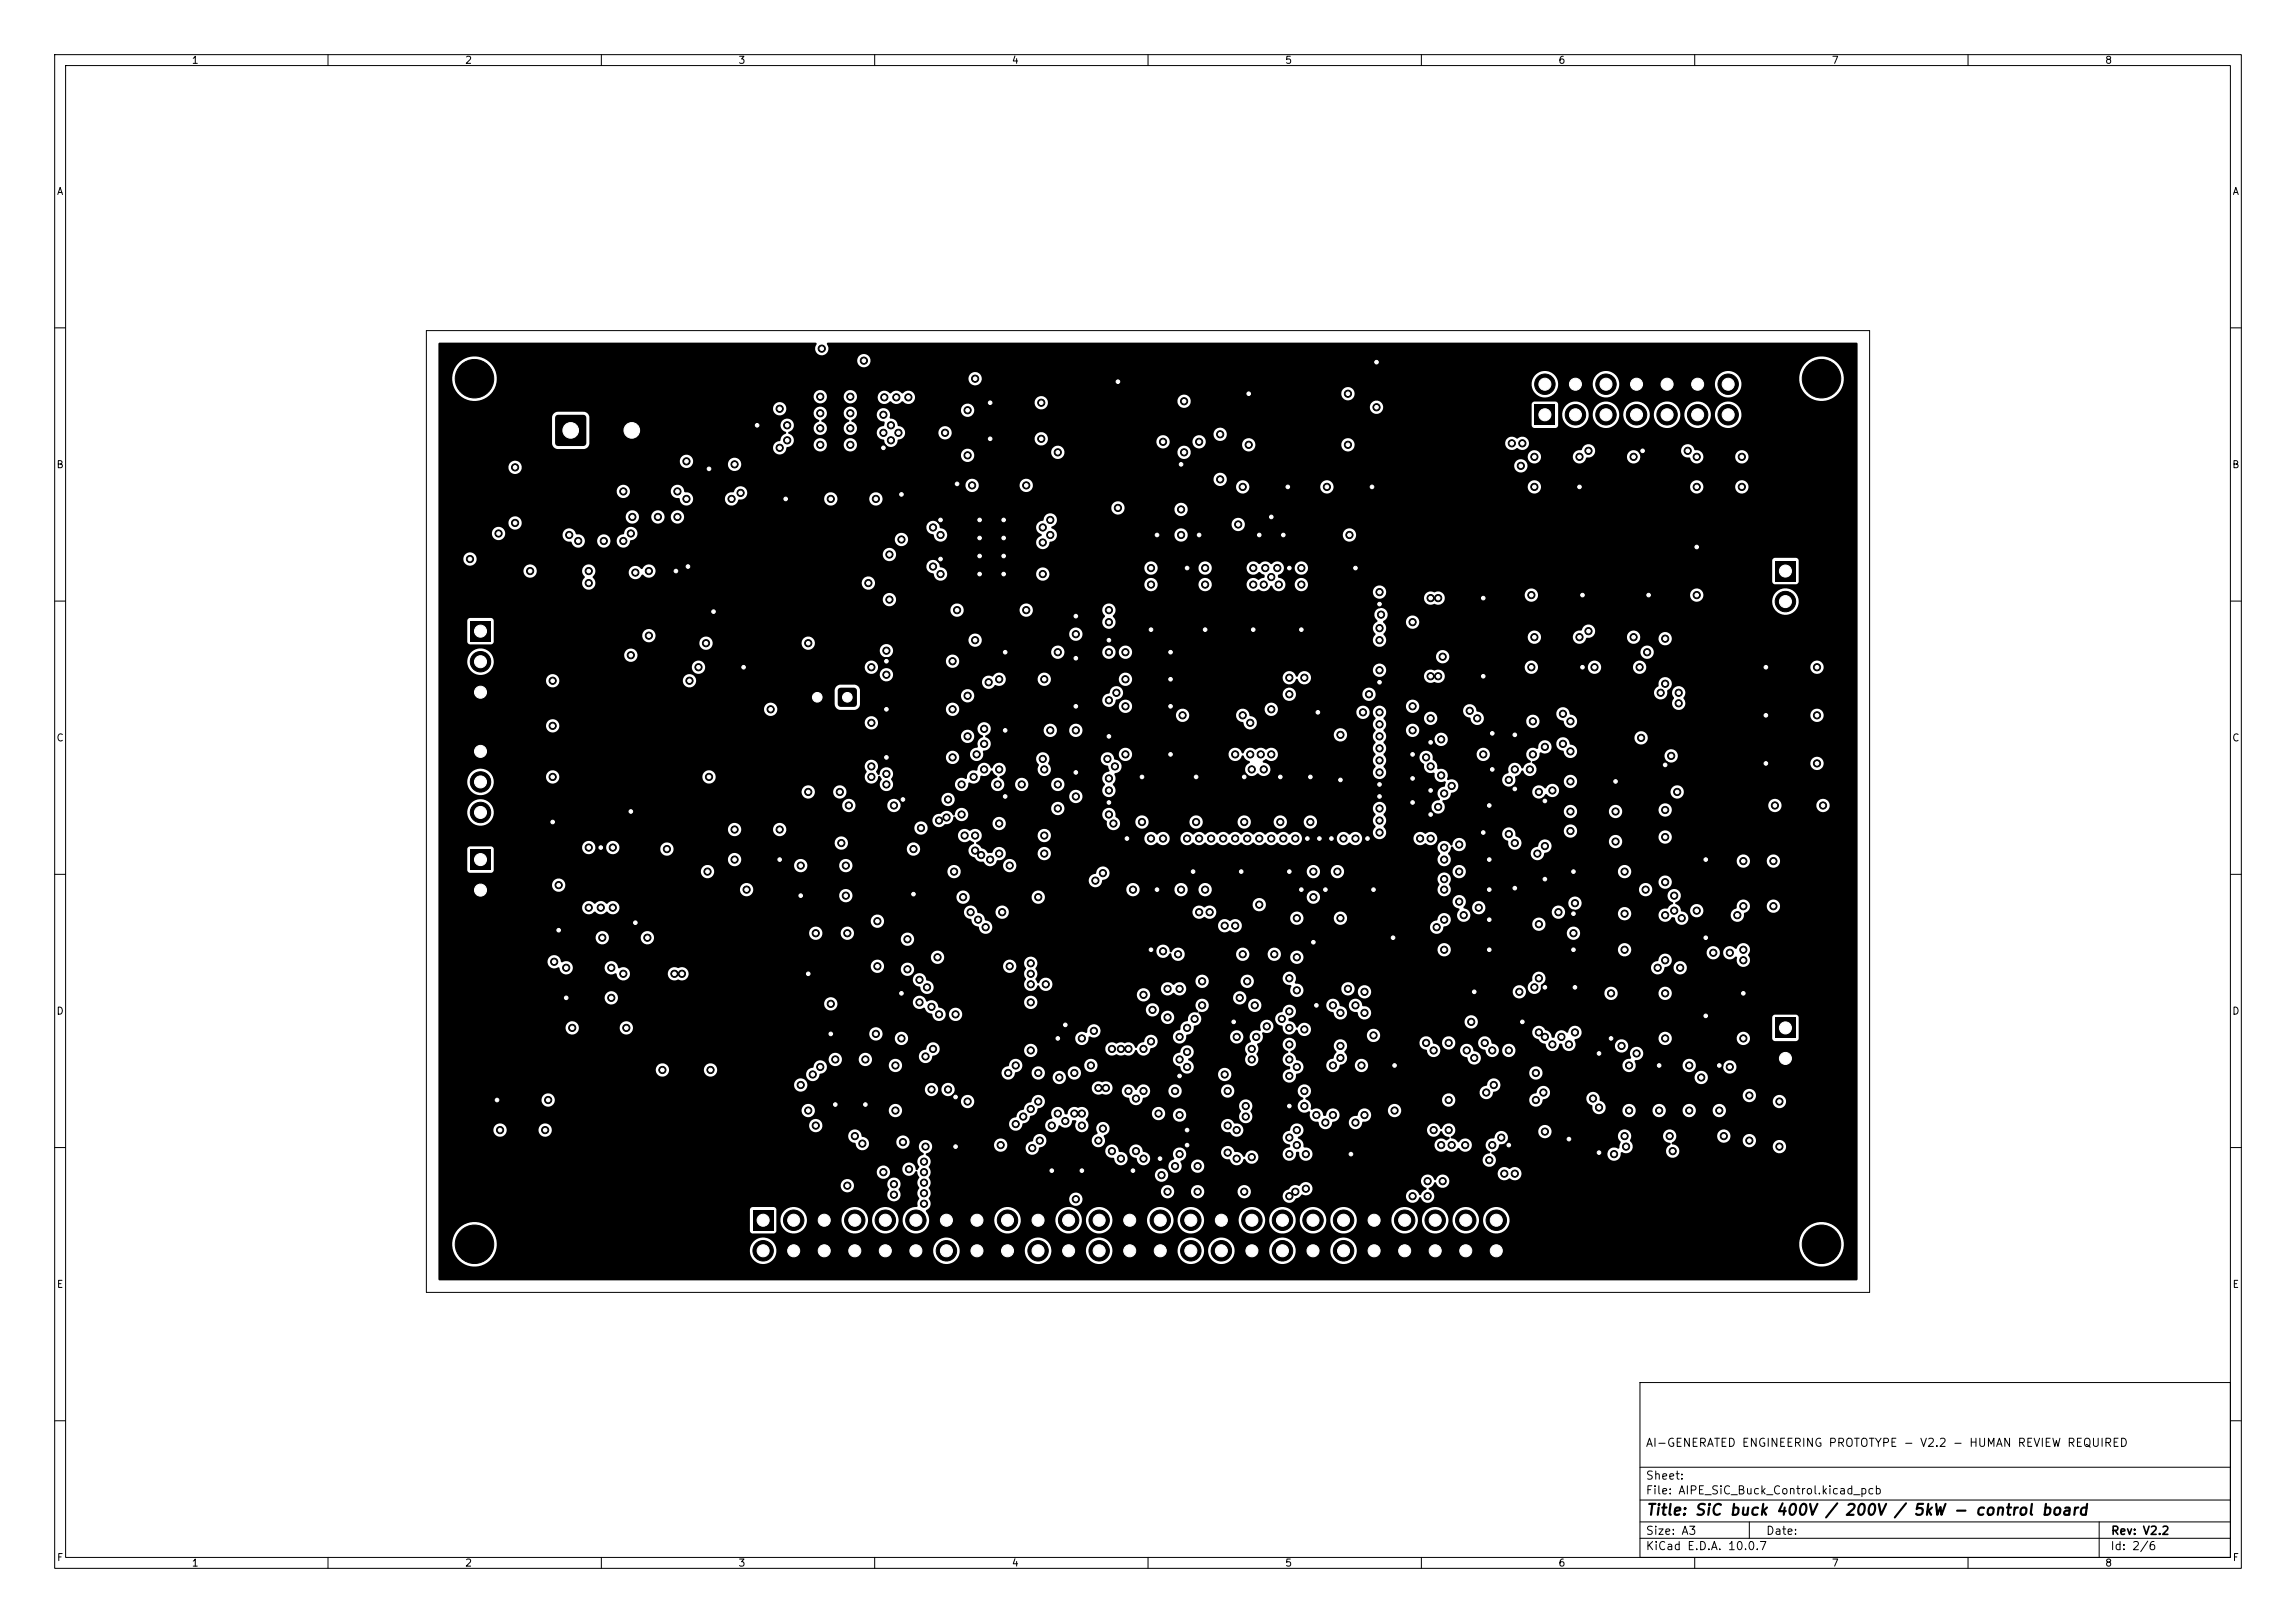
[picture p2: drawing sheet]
<svg xmlns="http://www.w3.org/2000/svg" width="420mm" height="297mm" viewBox="0 0 420 297" stroke-linecap="round" stroke-linejoin="round" font-family="sans-serif">
<defs><g id="words">
<text font-size="2" x="301" y="277.8">Title: SiC buck 400V / 200V / 5kW - control board</text>
<g font-size="1.5">
<text x="300.9" y="265.1">AI-GENERATED ENGINEERING PROTOTYPE - V2.2 - HUMAN REVIEW REQUIRED</text>
<text x="300.9" y="273.8">File: AIPE_SiC_Buck_Control.kicad_pcb</text>
<text x="300.9" y="271.1">Sheet:</text>
<text x="300.9" y="281.2">Size: A3</text>
<text x="322.9" y="281.2">Date:</text>
<text x="386" y="281.2">Rev: V2.2</text>
<text x="300.9" y="284">KiCad E.D.A. 10.0.7</text>
<text x="385.9" y="284">Id: 2/6</text>
</g>
<g font-size="1.3">
<text x="35" y="12">1</text>
<text x="85" y="12">2</text>
<text x="135" y="12">3</text>
<text x="185" y="12">4</text>
<text x="235" y="12">5</text>
<text x="285" y="12">6</text>
<text x="335" y="12">7</text>
<text x="385" y="12">8</text>
<text x="10.3" y="36">A</text>
<text x="408.3" y="36">A</text>
<text x="10.2" y="86">B</text>
<text x="408.2" y="86">B</text>
<text x="10.2" y="136">C</text>
<text x="408.2" y="136">C</text>
<text x="10.2" y="186">D</text>
<text x="408.2" y="186">D</text>
<text x="10.3" y="236">E</text>
<text x="408.3" y="236">E</text>
<text x="10.3" y="286">F</text>
<text x="35" y="287">1</text>
<text x="85" y="287">2</text>
<text x="135" y="287">3</text>
<text x="185" y="287">4</text>
<text x="235" y="287">5</text>
<text x="285" y="287">6</text>
<text x="335" y="287">7</text>
<text x="385" y="287">8</text>
<text x="408.3" y="286">F</text>
</g>
</g></defs>
<g fill="none" stroke="#000" stroke-width=".18">
<path d="M10 10h400v277h-400zM12 12h396v273h-396zM60 10v2M110 10v2M160 10v2M210 10v2M260 10v2M310 10v2M360 10v2M10 60h2M78 60.5h264v176h-264zM408 60h2"/>
<path d="M10 110h2M408 110h2M10 160h2M408 160h2M10 210h2M408 210h2M300 253h108v32h-108zM10 260h2M300 278.5h108M300 274.5h108M300 268.5h108M320 278.5v3"/>
<path d="M384 278.5v6.5M408 260h2M60 285v2M110 285v2M160 285v2M210 285v2M260 285v2M300 281.5h108M310 285v2M360 285v2"/>
</g>
<path d="M101.7 76.1l.4-.2h4.6a.55 .55 0 0 1 .6 .6v4.6a.55 .55 0 0 1-.6 .5h-4.6a.55 .55 0 0 1-.6-.5v-4.6zM80.2 62.8l69-.1 .2 .3a1.23 1.23 0 0 0 0 1.7 1.23 1.23 0 0 0 1.7 0 1.23 1.23 0 0 0 .2-1.7v-.2l.2-.1h188.2l.1 171.5-259.5 .1-.1-6.9h2.5v.6a4.1 4.1 0 0 0 3.7 3.8 4.1 4.1 0 0 0 4.3-3.1h46.5v.4a2.43 2.43 0 0 0 2.6 2.2 2.43 2.43 0 0 0 2.2-2.6h28.7v.4a2.43 2.43 0 0 0 2.6 2.2 2.43 2.43 0 0 0 2.2-2.6h12v.4a2.43 2.43 0 0 0 2.6 2.2 2.43 2.43 0 0 0 2.2-2.6h6.3v.4a2.43 2.43 0 0 0 2.7 2.2 2.43 2.43 0 0 0 2.2-2.6h11.9v.4a2.43 2.43 0 0 0 2.6 2.2 2.43 2.43 0 0 0 2.2-2.6h.8v.4a2.43 2.43 0 0 0 2.6 2.2 2.43 2.43 0 0 0 2.2-2.6h6.4v.4a2.43 2.43 0 0 0 2.6 2.2 2.43 2.43 0 0 0 2.2-2.6h6.3v.4a2.43 2.43 0 0 0 3.3 2.1 2.43 2.43 0 0 0 1.1-3.8h81.4v.6a4.1 4.1 0 0 0 6.2 3.2 4.1 4.1 0 0 0 0-7 4.1 4.1 0 0 0-6.2 3.2h-81.4l-.1-.1a2.43 2.43 0 0 0-2.6-.7 2.43 2.43 0 0 0-1.7 2.1h-6.3v-.4a2.43 2.43 0 0 0-2.6-1.8 2.43 2.43 0 0 0-2.2 2.2h-6.4v-.4a2.43 2.43 0 0 0-2.6-1.8 2.43 2.43 0 0 0-2.2 2.2h-.8v-.4a2.43 2.43 0 0 0-2.6-1.8 2.43 2.43 0 0 0-2.2 2.2h-11.9l-.1-.4a2.43 2.43 0 0 0-2.5-1.8 2.43 2.43 0 0 0-2.3 2.2h-6.3l-.1-.4a2.43 2.43 0 0 0-2.5-1.8 2.43 2.43 0 0 0-2.2 2.2h-12v-.4a2.43 2.43 0 0 0-2.6-1.8 2.43 2.43 0 0 0-2.2 2.2h-28.7v-.4a2.43 2.43 0 0 0-2.6-1.8 2.43 2.43 0 0 0-2.2 2.2h-46.5l.1-.2a4.1 4.1 0 0 0-3.5-4.8 4.1 4.1 0 0 0-4.6 3.7h-2.5v-6h57v3.8l.1 .4 .4 .1h4l.3-.5v-2.1h.8a2.43 2.43 0 0 0 2.4 2.6 2.43 2.43 0 0 0 2.4-2.6h6.3v.4a2.43 2.43 0 0 0 2.6 2.2 2.43 2.43 0 0 0 2.3-2.6h.7v.4a2.43 2.43 0 0 0 3.7 1.9 2.43 2.43 0 0 0 0-4.2 2.43 2.43 0 0 0-3.7 1.9h-.7l-.1-.4a2.43 2.43 0 0 0-2.5-1.8 2.43 2.43 0 0 0-2.3 2.2h-6.3l-.1-.4a2.43 2.43 0 0 0-2.5-1.8 2.43 2.43 0 0 0-2.2 2.2h-.8v-1.9l-.5-.3h-3.8l-.4 .1-.1 .4h-57v-4.6h73.6v.3a1.22 1.22 0 0 0 1.5 1.1 1.22 1.22 0 0 0 .8-1.7h6.2l.1 .7a.57 .57 0 0 1 0 1 1.23 1.23 0 0 0 1.4 1.6 1.23 1.23 0 0 0 .6-2.1 1.25 1.25 0 0 0-.2-2 1.25 1.25 0 0 0-1.9 .8h-6.2a1.22 1.22 0 0 0-1.3-.7 1.22 1.22 0 0 0-1 1h-73.6v-2.5h80.2v.4a1.22 1.22 0 0 0 1.6 .9 1.22 1.22 0 0 0 .6-1.8h2.5v.3a1.26 1.26 0 0 0 1.1 1.1 1.26 1.26 0 0 0 1.3-.9l.3 .1 .1 .6 .3 .4a1.43 1.43 0 0 0 0 2 1.43 1.43 0 0 0 0 1.9 1.73 1.73 0 0 0-.4 1.4l-.2 .2a2.43 2.43 0 0 0-2.5 2.4 2.43 2.43 0 0 0 2.5 2.4 2.43 2.43 0 0 0 2.4-2.6h11.9v.4a2.43 2.43 0 0 0 2.6 2.2 2.43 2.43 0 0 0 2.2-2.6h6.4v.4a2.43 2.43 0 0 0 2.6 2.2 2.43 2.43 0 0 0 2.2-2.6h.7v.4a2.43 2.43 0 0 0 2.7 2.2 2.43 2.43 0 0 0 2.2-2.6h6.3v.4a2.43 2.43 0 0 0 2.6 2.2 2.43 2.43 0 0 0 2.3-2.6h.7v.4a2.43 2.43 0 0 0 2.6 2.2 2.43 2.43 0 0 0 2.2-2.6h6.4v.4a2.43 2.43 0 0 0 2.6 2.2 2.43 2.43 0 0 0 2.2-2.6h.8v.4a2.43 2.43 0 0 0 2.6 2.2 2.43 2.43 0 0 0 2.2-2.6h.8v.4a2.43 2.43 0 0 0 2.6 2.2 2.43 2.43 0 0 0 2.2-2.6h.7v.4a2.43 2.43 0 0 0 2.7 2.2 2.43 2.43 0 0 0 2.2-2.6h6.3v.4a2.43 2.43 0 0 0 2.6 2.2 2.43 2.43 0 0 0 2.3-2.6h.7v.4a2.43 2.43 0 0 0 2.6 2.2 2.43 2.43 0 0 0 2.3-2.6h.7v.4a2.43 2.43 0 0 0 2.6 2.2 2.43 2.43 0 0 0 2.2-2.6h.8v.4a2.43 2.43 0 0 0 3.7 1.9 2.43 2.43 0 0 0 0-4.2 2.43 2.43 0 0 0-3.7 1.9h-.8v-.4a2.43 2.43 0 0 0-2.6-1.8 2.43 2.43 0 0 0-2.2 2.2h-.7l-.1-.4a2.43 2.43 0 0 0-2.6-1.8 2.43 2.43 0 0 0-2.2 2.2h-.7l-.1-.4a2.43 2.43 0 0 0-2.5-1.8 2.43 2.43 0 0 0-2.3 2.2h-6.3l-.1-.4a2.43 2.43 0 0 0-2.5-1.8 2.43 2.43 0 0 0-2.3 2.2h-.7l-.1-.4a2.43 2.43 0 0 0-2.5-1.8 2.43 2.43 0 0 0-2.2 2.2h-.8v-.4a2.43 2.43 0 0 0-2.6-1.8 2.43 2.43 0 0 0-2.2 2.2h-.8v-.4a2.43 2.43 0 0 0-2.6-1.8 2.43 2.43 0 0 0-2.2 2.2h-6.4v-.4a2.43 2.43 0 0 0-2.6-1.8 2.43 2.43 0 0 0-2.2 2.2h-.7l-.1-.4a2.43 2.43 0 0 0-2.6-1.8 2.43 2.43 0 0 0-2.2 2.2h-6.3l-.1-.4a2.43 2.43 0 0 0-2.5-1.8 2.43 2.43 0 0 0-2.3 2.2h-.7l-.1-.4a2.43 2.43 0 0 0-2.5-1.8 2.43 2.43 0 0 0-2.2 2.2h-6.4v-.4a2.43 2.43 0 0 0-2.6-1.8 2.43 2.43 0 0 0-2.2 2.2h-11.9l-.2-.7-.5-.8 .2-.2a1.3 1.3 0 0 0 .4-2.1h25.7v.3a1.22 1.22 0 0 0 1.9 .9 1.22 1.22 0 0 0 0-2.1 1.22 1.22 0 0 0-1.9 .9h-25.7l.1-.2a1.21 1.21 0 0 0 .2-1.2h42.2v.3a1.22 1.22 0 0 0 1.3 1.1 1.22 1.22 0 0 0 1.1-1.4h3.1v.3a1.22 1.22 0 0 0 1.3 1.1 1.22 1.22 0 0 0 1.1-1.4h6.1v.3a1.22 1.22 0 0 0 .9 1.1 1.22 1.22 0 0 0 1.3-.6h6v.4a1.29 1.29 0 0 0 1.2 1 1.29 1.29 0 0 0 1.3-.8l.6-.3 .3-.3h19.2v.4a1.24 1.24 0 0 0 1.2 1 1.24 1.24 0 0 0 1.2-1h.3a1.25 1.25 0 0 0 2.1 .7 1.25 1.25 0 0 0-.6-2.1v-.3a1.53 1.53 0 0 0 1-1h.2a1.23 1.23 0 0 0 1.7 1 1.23 1.23 0 0 0 .6-1.9 1.23 1.23 0 0 0-2-.1l-.2 .5-.4-.1a1.23 1.23 0 0 0-2.1-.4 1.23 1.23 0 0 0 .7 2v.2a1.54 1.54 0 0 0-1 1.1h-.2a1.26 1.26 0 0 0-1.3-1 1.26 1.26 0 0 0-1.2 1h-19.2l.2-.1a1.24 1.24 0 0 0 1.7-.5 1.24 1.24 0 0 0-.5-1.7 1.24 1.24 0 0 0-1.7 .6 1.48 1.48 0 0 0-2 .7 1.22 1.22 0 0 0-1.1 1h-6l.1-.2a1.22 1.22 0 0 0-.8-1.6 1.22 1.22 0 0 0-1.5 1h-6.1l-.1-.3a1.22 1.22 0 0 0-1.3-.7 1.22 1.22 0 0 0-1 1h-3.1l-.1-.3a1.22 1.22 0 0 0-1.3-.7 1.22 1.22 0 0 0-1 1h-42.3a.59 .59 0 0 1 0-1 1.35 1.35 0 0 0-.2-1.4l.3-.6h41.1a1.22 1.22 0 0 0 1.3 1.4 1.22 1.22 0 0 0 1-1.7h60.4v.3a1.25 1.25 0 0 0 .8 1 1.25 1.25 0 0 0 1.3-.3 1.25 1.25 0 0 0 2.1-.3 1.25 1.25 0 0 0-1.3-1.7h-.3a.59 .59 0 0 1-1 0 1.24 1.24 0 0 0-1.6 1h-60.4a1.22 1.22 0 0 0-1.3-.8 1.22 1.22 0 0 0-1 1.1h-41.1v-.6l-.3-.7 .1-.4h43.7a1.22 1.22 0 0 0 1.2 1.4 1.22 1.22 0 0 0 1.3-1.4h1.7v.4a1.22 1.22 0 0 0 1.8 .8 1.22 1.22 0 0 0 0-2 1.22 1.22 0 0 0-1.8 .8h-1.7l-.3-.6 .2-.2a1.2 1.2 0 0 0 .8-1.6h6.5v.3a1.27 1.27 0 0 0 1.5 1 1.32 1.32 0 0 0 .9 1.1 1.32 1.32 0 0 0 1.4-.4l.3-.7 .3 .1a1.22 1.22 0 0 0 2 .5 1.22 1.22 0 0 0-.2-2 1.22 1.22 0 0 0-1.8 .9l-.2 .1-.2-.1a1.29 1.29 0 0 0-1.5-.8 1.34 1.34 0 0 0-2.1-.8l-.4 .8-6.5-.1a1.24 1.24 0 0 0-1.8-.5 1.24 1.24 0 0 0-.3 1.8l-.8 .7-.3 .5h-43.7l.1-.2a1.7 1.7 0 0 0-.8-1.8l.2-.2a1.22 1.22 0 0 0 .9-1.6h11.4v.3a1.22 1.22 0 0 0 1.1 1.1 1.22 1.22 0 0 0 1.3-.9h3.4v.4a1.22 1.22 0 0 0 1.1 1 1.22 1.22 0 0 0 1.3-.8h12.2v.3a1.69 1.69 0 0 0 1.6 1.2 1.23 1.23 0 0 0 1.2 1.3 1.23 1.23 0 0 0 1.3-1.3 1.23 1.23 0 0 0-1.4-1.2l-.3-.1v-.2h2a1.27 1.27 0 0 0 1.3 1.4 1.24 1.24 0 0 0 1.7 1.2 1.24 1.24 0 0 0 .3-2l-.3-.2a.56 .56 0 0 1-.7-.7 1.22 1.22 0 0 0-1.3-.8 1.22 1.22 0 0 0-1 1.1h-2v-.1a1.22 1.22 0 0 0-1.3-1 1.22 1.22 0 0 0-1.1 1.1h-12.2l.1-.5 .1-.1a1.21 1.21 0 0 0 1.2-1.3h8.3v.3a1.22 1.22 0 0 0 1.7 1 1.22 1.22 0 0 0 .5-1.9h32.7v.3a1.29 1.29 0 0 0 1.3 1.1l.1 .5-.2 .1a1.22 1.22 0 0 0-1.1 1.4 1.22 1.22 0 0 0 1.4 1 1.22 1.22 0 0 0 1-1.5 .32 .32 0 0 1 .3-.1 .32 .32 0 0 1 .3 .2 1.22 1.22 0 0 0 .6 1.3 1.22 1.22 0 0 0 1.3-.2h31.6v.4a1.24 1.24 0 0 0 2.1 .7 1.24 1.24 0 0 0-.5-2.1l21.2-.1a1.25 1.25 0 0 0 1.3 1.4 1.25 1.25 0 0 0 1.2-1.5l.2-.1a1.25 1.25 0 0 0 1.8-.3 1.25 1.25 0 0 0-.4-1.8l.3-1h5.8v.4a1.29 1.29 0 0 0 1.3 1.1l.1 .2a1.23 1.23 0 0 0-.8 1.5 1.23 1.23 0 0 0 1.5 .9 1.23 1.23 0 0 0 .8-1.6 1.36 1.36 0 0 0-1.2-.8v-.4a1.23 1.23 0 0 0 .7-1.3h7.5v.4a1.21 1.21 0 0 0 .9 1 1.21 1.21 0 0 0 1.3-.5h2.5v.3a1.22 1.22 0 0 0 2 .8h3.5v.3a1.22 1.22 0 0 0 1.9 .9 1.22 1.22 0 0 0 0-2.1 1.22 1.22 0 0 0-1.9 .9h-3.5l.2-.2a1.22 1.22 0 0 0-.5-1.9 1.22 1.22 0 0 0-1.7 1h-2.5l.1-.2a1.22 1.22 0 0 0-.8-1.7 1.22 1.22 0 0 0-1.5 1h-7.5l-.1-.3a1.22 1.22 0 0 0-1.2-.7 1.22 1.22 0 0 0-1.1 1h-5.8l-.1-.3a1.25 1.25 0 0 0-1.9-.4 1.25 1.25 0 0 0 .1 2l-.3 1.1-.3 .1a1.23 1.23 0 0 0-1.9 .8h-21.2l.2-.2a1.27 1.27 0 0 0 1.2-1.3l.2-.1a1.23 1.23 0 0 0 1.4-1.2 1.23 1.23 0 0 0-1.2-1.3 1.23 1.23 0 0 0-1.2 1.4h-.3a1.26 1.26 0 0 0-1.3 1 1.26 1.26 0 0 0 .8 1.5l-.1 .2a1.37 1.37 0 0 0-1.3 1.1h-31.6l.2-.2a1.25 1.25 0 0 0 .1-1.4 1.25 1.25 0 0 0-1.3-.5l-.2-.2a1.28 1.28 0 0 0-1-1.5v-.2a1.37 1.37 0 0 0 1-1.5h22.6v.4a1.24 1.24 0 0 0 1.2 1 1.24 1.24 0 0 0 1.3-1h.2l.1 .1a1.27 1.27 0 0 0 1.3 1v.3a.59 .59 0 0 1-1 0 1.23 1.23 0 0 0-1.7 1.5 1.23 1.23 0 0 0 2.1 .5 1.36 1.36 0 0 0 2.2-.3h.2a1.23 1.23 0 0 0 1.9 .3 1.23 1.23 0 0 0-.1-1.9 1.23 1.23 0 0 0-1.8 .5h-.3a1.35 1.35 0 0 0-1.2-.7v-.2a1.47 1.47 0 0 0 .8-1.2h15.2v.3a1.22 1.22 0 0 0 1.8 .9 1.22 1.22 0 0 0 0-2.1 1.22 1.22 0 0 0-1.8 .9h-15.2v-.3a1.24 1.24 0 0 0-1.2-1 1.24 1.24 0 0 0-1.2 1h-.3a1.25 1.25 0 0 0-1.3-1 1.25 1.25 0 0 0-1.2 1h-22.6l-.1-.3a1.24 1.24 0 0 0-1.4-.7 1.24 1.24 0 0 0-.9 1.3 1.49 1.49 0 0 0-1.4 1.1h-32.7l.1-.3a1.2 1.2 0 0 0 .7-1.9h20.7v.3a1.27 1.27 0 0 0 1.6 1.1 1.25 1.25 0 0 0 1.5 .8 1.25 1.25 0 0 0 .9-1.5 1.25 1.25 0 0 0-1.6-.9 1.27 1.27 0 0 0-1.3-.8 1.27 1.27 0 0 0-1.1 1h-20.7a1.25 1.25 0 0 0-1.8-.2 1.25 1.25 0 0 0-.1 1.8l-.8 .6-.3 .6h-8.3l-.1-.3a1.24 1.24 0 0 0-1.4-.8 1.24 1.24 0 0 0-1 1.3 1.49 1.49 0 0 0-1.3 1.1h-3.4l.1-.2a1.22 1.22 0 0 0-1.1-1.4 1.22 1.22 0 0 0-1.4 1.1h-11.4a1.23 1.23 0 0 0-2-.4 1.23 1.23 0 0 0 .5 2l.1 .3a1.32 1.32 0 0 0-1.1 .9 1.32 1.32 0 0 0 .3 1.3l-.4 .6-.3-.1a1.22 1.22 0 0 0-1.2-1.3 1.22 1.22 0 0 0-1.2 1.1h-2.5a1.22 1.22 0 0 0-1.3-.5 1.22 1.22 0 0 0-.9 1h-80.2v-7.7h10.1v.4a1.22 1.22 0 0 0 1.3 1 1.22 1.22 0 0 0 1.1-1.4h5.8v.4a1.22 1.22 0 0 0 2 .7h54.7v.4a1.29 1.29 0 0 0 1.2 1.1 1.26 1.26 0 0 0 1.5 1.3 1.26 1.26 0 0 0 1-1.7h5.1v.4a1.22 1.22 0 0 0 1.8 .8 1.22 1.22 0 0 0 0-2 1.22 1.22 0 0 0-1.8 .8h-5.1a1.35 1.35 0 0 0-1.2-.8 1.27 1.27 0 0 0-1.2-1.3 1.27 1.27 0 0 0-1.3 1h-54.7l.2-.2a1.22 1.22 0 0 0-.3-1.7h47.6v.3a1.22 1.22 0 0 0 1.5 1.1 1.22 1.22 0 0 0 .9-1.7h34.2v.4a1.22 1.22 0 0 0 1.2 1 1.22 1.22 0 0 0 1.2-1.1h4.2v.3a1.24 1.24 0 0 0 1.3 1.1 1.24 1.24 0 0 0 1.1-1.2l.3-.1a1.26 1.26 0 0 0 1.4 .4 1.26 1.26 0 0 0 .8-1.2l.6-.1 .2 .3a1.24 1.24 0 0 0 .4 1.7 1.24 1.24 0 0 0 1.7-.4 1.24 1.24 0 0 0-.4-1.7l.4-.7 .1-.6h11.6a1.22 1.22 0 0 0 1.1 1.4 1.22 1.22 0 0 0 1.3-1.1h1.5v.3a1.22 1.22 0 0 0 1.8 .9 1.22 1.22 0 0 0 0-2.1 1.22 1.22 0 0 0-1.8 .9h-1.5v-.3a1.22 1.22 0 0 0-1.2-1 1.22 1.22 0 0 0-1.2 1h-11.6l-.1-.3a1.28 1.28 0 0 0-1.8-.6 1.26 1.26 0 0 0-1.9 1.2h-.3a.47 .47 0 0 1-.4-.6 1.24 1.24 0 0 0-1.7-.6 1.24 1.24 0 0 0-.4 1.9l-.2 .2a1.2 1.2 0 0 0-1.1 1h-4.2l.2-.3a1.27 1.27 0 0 0 1.2-1.2 1.42 1.42 0 0 0 1.4-1.4 1.6 1.6 0 0 0 1.1-.7h35.8v.7a.57 .57 0 0 1 0 1 1.23 1.23 0 0 0 1.5 1.6 1.23 1.23 0 0 0 .5-2.1 1.25 1.25 0 0 0-.2-2 1.25 1.25 0 0 0-1.8 .8h-35.8l.1-.2a1.24 1.24 0 0 0-.9-1.6 1.24 1.24 0 0 0-1.4 1.3 1.49 1.49 0 0 0-1.4 1.3 1.49 1.49 0 0 0-1.4 1.4 1.49 1.49 0 0 0-1.3 1.1h-34.3a1.22 1.22 0 0 0-1.2-.7 1.22 1.22 0 0 0-1.1 1h-47.6l-.2-.1a1.22 1.22 0 0 0-1.7 .9h-5.8l-.1-.3a1.22 1.22 0 0 0-1.3-.7 1.22 1.22 0 0 0-1 1h-10.1v-3.5h66.4v.3a1.22 1.22 0 0 0 1.4 1 1.22 1.22 0 0 0 1.1-1.3h13.5v.3a1.22 1.22 0 0 0 1.9 .9 1.22 1.22 0 0 0 0-2.1 1.22 1.22 0 0 0-1.9 .9h-13.5l-.1-.3a1.22 1.22 0 0 0-1.3-.8 1.22 1.22 0 0 0-1.1 1.1h-66.4v-2h18.9v.4a1.22 1.22 0 0 0 1.2 1 1.22 1.22 0 0 0 1.2-1.1h74.3v.3a1.22 1.22 0 0 0 1.9 .9 1.22 1.22 0 0 0 0-2.1 1.22 1.22 0 0 0-1.9 .9h-74.3v-.3a1.22 1.22 0 0 0-1.2-1 1.22 1.22 0 0 0-1.2 1h-18.9v-2.7h65.1v.3a1.22 1.22 0 0 0 .9 1 1.22 1.22 0 0 0 1.3-.5h21.7v.3a1.22 1.22 0 0 0 1.4 1.1 1.22 1.22 0 0 0 1-1.4h.6v.3a1.22 1.22 0 0 0 1.5 1.1 1.22 1.22 0 0 0 .9-1.7h25.1v.4a1.26 1.26 0 0 0 1.9 .8 1.23 1.23 0 0 0 1.8-.6h1.8v.3a1.29 1.29 0 0 0 1.3 1.1 1.28 1.28 0 0 0 1.2 1.3 1.28 1.28 0 0 0 1.3-1.2 1.36 1.36 0 0 0 1.4-1.5h3.3v.3a1.22 1.22 0 0 0 1.4 1.1 1.22 1.22 0 0 0 1.1-1.4h7.2v.3a1.22 1.22 0 0 0 1.3 1.1 1.22 1.22 0 0 0 1.1-1.4h11.6l.2 .9 .8 .5-.1 .3a1.24 1.24 0 0 0-.8 1.8 1.24 1.24 0 0 0 2 .3l.2 .2a1.28 1.28 0 0 0 1.4 1.8 1.81 1.81 0 0 0 1.2 1.3 1.28 1.28 0 0 0 1.4-1.2l3-.1v.3a1.24 1.24 0 0 0 1.4 1 1.24 1.24 0 0 0 1.1-1.3h.2a1.22 1.22 0 0 0 1.3-.8 1.22 1.22 0 0 0-.4-1.4h3.6v.3a1.22 1.22 0 0 0 1.9 .9 1.22 1.22 0 0 0 0-2.1 1.22 1.22 0 0 0-1.9 .9h-3.6l-.2-.2a1.25 1.25 0 0 0-1.8 1.2l-.2 .1a1.22 1.22 0 0 0-1.4 1.1h-2.8a1.23 1.23 0 0 0 1.1-1.3 1.23 1.23 0 0 0-1.3-1.2 1.23 1.23 0 0 0-1.1 1.3l-.5 .1-.1-.2a1.27 1.27 0 0 0-.8-1.1 1.27 1.27 0 0 0-1.3 .2l-.2-.2a1.49 1.49 0 0 0-.9-1.8h25v.4a1.22 1.22 0 0 0 1.4 1 1.22 1.22 0 0 0 1-1.4h13.5v.4a1.24 1.24 0 0 0 1.4 1 1.24 1.24 0 0 0 1.1-1.3l.9-.3h7.1v.3a1.36 1.36 0 0 0 1.1 1.1 1.26 1.26 0 0 0 .8 1.5 1.26 1.26 0 0 0 1.5-.7h3.2v.3a1.22 1.22 0 0 0 1.4 1 1.22 1.22 0 0 0 1-1.3h3.1v.3a1.22 1.22 0 0 0 1.4 1 1.22 1.22 0 0 0 1-1.3h3.1v.3a1.22 1.22 0 0 0 1.4 1 1.22 1.22 0 0 0 1-1.3h3.1v.3a1.22 1.22 0 0 0 1.9 .9 1.22 1.22 0 0 0 0-2.1 1.22 1.22 0 0 0-1.9 .9h-3.1l-.1-.3a1.22 1.22 0 0 0-1.3-.8 1.22 1.22 0 0 0-1 1.1h-3.1l-.1-.3a1.22 1.22 0 0 0-1.3-.8 1.22 1.22 0 0 0-1 1.1h-3.1l-.1-.3a1.22 1.22 0 0 0-1.3-.8 1.22 1.22 0 0 0-1 1.1l-3.1-.1a1.26 1.26 0 0 0-1.1-1.6v-.5l-.2-.6h26.4a1.22 1.22 0 0 0 .6 1.2 1.22 1.22 0 0 0 1.4-.1h3.5v.3a1.22 1.22 0 0 0 1.9 .9 1.22 1.22 0 0 0 0-2.1 1.22 1.22 0 0 0-1.9 .9h-3.5l.2-.2a1.22 1.22 0 0 0-.5-1.8 1.22 1.22 0 0 0-1.7 .9h-26.4a1.23 1.23 0 0 0-1.3-.4 1.23 1.23 0 0 0-.9 1h-7.1l.2-.2a1.23 1.23 0 0 0-.6-1.9 1.23 1.23 0 0 0-1.6 1.2 1.49 1.49 0 0 0-1.4 1.1h-13.5l-.1-.3a1.22 1.22 0 0 0-1.3-.7 1.22 1.22 0 0 0-1 1h-25l.1-.2a1.27 1.27 0 0 0 .9-1.1h30.9v.3a1.24 1.24 0 0 0 1.3 1 1.24 1.24 0 0 0 1.1-1.2 1.25 1.25 0 0 0 1.3-1.6 1.25 1.25 0 0 0-1.9-.7l-.4 .5a.59 .59 0 0 1-.7 .7l-.5 .4-.2 .6h-30.9a1.22 1.22 0 0 0-1.1-1.4 1.22 1.22 0 0 0-1.3 1.1h-11.6l-.1-.3a1.22 1.22 0 0 0-1.3-.8 1.22 1.22 0 0 0-1 1.1h-7.2l-.1-.3a1.22 1.22 0 0 0-1.3-.8 1.22 1.22 0 0 0-1.1 1.1h-3.3l-.1-.3a1.25 1.25 0 0 0-1.3-.8 1.25 1.25 0 0 0-1.1 1h-.2a1.26 1.26 0 0 0-1.3-1 1.26 1.26 0 0 0-1.2 1.1l-1.7-.1a1.24 1.24 0 0 0-.5-1.3 1.24 1.24 0 0 0-1.4 0 1.25 1.25 0 0 0-1.9 .8h-25.2a1.22 1.22 0 0 0-1.2-.7 1.22 1.22 0 0 0-1.1 1h-.6l-.1-.3a1.22 1.22 0 0 0-1.3-.7 1.22 1.22 0 0 0-1 1h-21.7l.1-.2a1.22 1.22 0 0 0-.8-1.6 1.22 1.22 0 0 0-1.5 1h-65.1v-2.8h39.8v.4a1.22 1.22 0 0 0 1.3 1 1.22 1.22 0 0 0 1.1-1.4h6.4v.4a1.22 1.22 0 0 0 .9 1 1.22 1.22 0 0 0 1.3-.5h16.5v.3a1.24 1.24 0 0 0 1.3 1 1.24 1.24 0 0 0 1.1-1.2l.9-.4h32.4v.3a1.24 1.24 0 0 0 1.4 1.1 1.24 1.24 0 0 0 1.1-1.3l3-.1v.3a1.22 1.22 0 0 0 .9 1 1.22 1.22 0 0 0 1.3-.5h1.7v.3a1.22 1.22 0 0 0 1.8 .9 1.22 1.22 0 0 0 .1-2h.8v.3a1.22 1.22 0 0 0 1.2 1.1 1.22 1.22 0 0 0 1.2-1.1h25.1v.3a1.22 1.22 0 0 0 1.9 .9 1.22 1.22 0 0 0 0-2.1 1.22 1.22 0 0 0-1.9 .9h-25.1v-.3a1.22 1.22 0 0 0-1.2-1.1 1.22 1.22 0 0 0-1.2 1.1h-.8l-.3-.2a1.22 1.22 0 0 0-1.6 1h-1.7l.1-.2a1.22 1.22 0 0 0-.8-1.6 1.22 1.22 0 0 0-1.5 1h-2.9a1.2 1.2 0 0 0 1.2-1.4h11.3v.3a1.22 1.22 0 0 0 1.9 .9 1.22 1.22 0 0 0 0-2.1 1.22 1.22 0 0 0-1.9 .9h-11.3l-.1-.3a1.24 1.24 0 0 0-1.4-.7 1.24 1.24 0 0 0-1 1.3 1.49 1.49 0 0 0-1.3 1.1h-32.4l.2-.2a1.23 1.23 0 0 0-.6-1.9 1.23 1.23 0 0 0-1.6 1.2 1.49 1.49 0 0 0-1.3 1.2h-16.5l.1-.2a1.22 1.22 0 0 0-.8-1.7 1.22 1.22 0 0 0-1.5 1h-6.4l-.1-.3a1.22 1.22 0 0 0-1.3-.7 1.22 1.22 0 0 0-1 1h-39.8v-1.9h71.4v.3a1.22 1.22 0 0 0 1.4 1.1 1.22 1.22 0 0 0 1-1.4h3.1v.3a1.22 1.22 0 0 0 2 .8h3.5v.3a1.22 1.22 0 0 0 1.9 .9 1.22 1.22 0 0 0 0-2.1 1.22 1.22 0 0 0-1.9 .9h-3.5l.2-.2a1.21 1.21 0 0 0 0-1.4h8.8v.3a1.22 1.22 0 0 0 1.1 1 1.22 1.22 0 0 0 1.2-.8h44.2v.3a1.29 1.29 0 0 0 1.2 1.1 1.25 1.25 0 0 0 1.6 1.3 1.25 1.25 0 0 0 .7-1.9l-.5-.4a.25 .25 0 0 1-.3-.2 .25 .25 0 0 1 .3-.3 1.22 1.22 0 0 0 .5-1.8h9.7v.6a.57 .57 0 0 1 0 1 1.23 1.23 0 0 0 1.5 1.7 1.23 1.23 0 0 0 .5-2.2 1.58 1.58 0 0 0 .1-1.8l.1-.1h4.6l.3 .9 .7 .5-.1 .3a1.23 1.23 0 0 0-.9 1.4 1.23 1.23 0 0 0 1.3 1l.1 .5-.2 .1a1.22 1.22 0 0 0-1.1 1.4 1.22 1.22 0 0 0 1.4 1 1.22 1.22 0 0 0 1-1.5l.9-.4h41.7v.3a1.22 1.22 0 0 0 1 1 1.22 1.22 0 0 0 1.3-.5h28v.3a1.22 1.22 0 0 0 1.9 .9 1.22 1.22 0 0 0 0-2.1 1.22 1.22 0 0 0-1.9 .9h-28l.1-.2a1.22 1.22 0 0 0-.8-1.6 1.22 1.22 0 0 0-1.6 1h-41.7l.4-.8v-.6h4.2v.3a1.24 1.24 0 0 0 1.4 1.1 1.24 1.24 0 0 0 1.1-1.3l2.7-.1v.3a1.22 1.22 0 0 0 1.4 1.1 1.22 1.22 0 0 0 1.1-1.4h46.5v.3a1.22 1.22 0 0 0 1.4 1.1 1.22 1.22 0 0 0 1-1.4h8.6v.3a1.22 1.22 0 0 0 1.2 1.1 1.22 1.22 0 0 0 1.2-1.1h5v.3a1.22 1.22 0 0 0 1.9 .9 1.22 1.22 0 0 0 0-2.1 1.22 1.22 0 0 0-1.9 .9h-5v-.3a1.22 1.22 0 0 0-1.2-1 1.22 1.22 0 0 0-1.2 1h-8.6l-.2-.6 .2-.2a1.23 1.23 0 0 0 1.3-1.4 1.23 1.23 0 0 0-1.7-.9 1.23 1.23 0 0 0-.4 1.9l-.2 .2a1.25 1.25 0 0 0-1.4 1h-46.5l-.1-.3a1.22 1.22 0 0 0-1.3-.7 1.22 1.22 0 0 0-1.1 1h-2.6a1.25 1.25 0 0 0 1.2-.9 1.25 1.25 0 0 0-.5-1.4 1.68 1.68 0 0 0 .3-1.8h13.5v.3a1.29 1.29 0 0 0 1.2 1.1 1.26 1.26 0 0 0 1.3 1.3 1.26 1.26 0 0 0 1.3-1.3h3.6v.3a1.29 1.29 0 0 0 1.3 1.1 1.25 1.25 0 0 0 1.7 1.2 1.25 1.25 0 0 0 .3-2.1l-.4-.2a.55 .55 0 0 1-.6-.6 1.22 1.22 0 0 0-1.3-.8 1.22 1.22 0 0 0-1 1.1h-3.6l-.1-.3a1.94 1.94 0 0 0-1.2-.9l-.1-.2h1.7a1.22 1.22 0 0 0 1.2 1.4 1.22 1.22 0 0 0 1.2-1.4h4.2v.3a1.29 1.29 0 0 0 1.3 1.1 1.26 1.26 0 0 0 1.2 1.3 1.26 1.26 0 0 0 1.3-1.3h.6v.3a1.22 1.22 0 0 0 1.9 .9 1.22 1.22 0 0 0 0-2.1 1.22 1.22 0 0 0-1.9 .9h-.6l-.1-.3a2.1 2.1 0 0 0-1.3-.9 1.22 1.22 0 0 0-1.1-1.3 1.22 1.22 0 0 0-1.3 1.1h-4.2l-.1-.3a1.22 1.22 0 0 0-1.3-.8 1.22 1.22 0 0 0-1 1.1h-1.7l-.1-.2a1.21 1.21 0 0 0-1.2-.9 1.21 1.21 0 0 0-1.1 1.1h-13.5a1.25 1.25 0 0 0-1.9-.1 1.25 1.25 0 0 0 .2 1.9l-.4 .6-.2 .6a1.49 1.49 0 0 0-1.3 1.1h-4.3a1.35 1.35 0 0 0-1.2-.8 1.58 1.58 0 0 0-1-1.4v-.2a1.24 1.24 0 0 0 .6-2.1 1.24 1.24 0 0 0-2.1 .7l-4.5-.1a1.25 1.25 0 0 0 .8-1.8l.1-.2a1.22 1.22 0 0 0 1.9-.6 1.22 1.22 0 0 0-1.2-1.6 1.22 1.22 0 0 0-1.1 1.6l.1 .2-.2 .2a1.28 1.28 0 0 0-1.6 .3 1.28 1.28 0 0 0-.1 1.6l-.8 .6-.2 .6h-9.7a1.25 1.25 0 0 0-1.4-.4 1.25 1.25 0 0 0-.8 1.2 1.49 1.49 0 0 0-1.3 1.1h-44.2l.1-.4a1.38 1.38 0 0 0 1.4-1.2h15.4v.3a1.22 1.22 0 0 0 1.5 1 1.22 1.22 0 0 0 .9-1.6h12.5v.3a1.28 1.28 0 0 0 2 .8 1.72 1.72 0 0 0 1.6 .1 1.26 1.26 0 0 0 1.9-.8h.2a1.27 1.27 0 0 0 1.4 1 1.27 1.27 0 0 0 1.1-1.3 1.29 1.29 0 0 0 1.3-.9 1.29 1.29 0 0 0-.4-1.4h3.3v.3a1.22 1.22 0 0 0 1.3 1.1 1.22 1.22 0 0 0 1.1-1.4h8v.3a1.22 1.22 0 0 0 1.9 .9 1.22 1.22 0 0 0 0-2.1 1.22 1.22 0 0 0-1.9 .9h-8v-.2a1.35 1.35 0 0 0 1.4-1.5l.2-.2a1.21 1.21 0 0 0 1.1-1.4h13.6v.3a1.29 1.29 0 0 0 1.3 1.1v.2a1.24 1.24 0 0 0 1 1.4 1.24 1.24 0 0 0 1.4-.8l.3-.1a1.3 1.3 0 0 0 2.1 .9h10.6v.3a1.22 1.22 0 0 0 1.7 1 1.22 1.22 0 0 0 .5-1.8h28.1v.3a1.47 1.47 0 0 0 1.2 1.1 1.35 1.35 0 0 0 1.2 .8 1.28 1.28 0 0 0 1.2 1.3 1.28 1.28 0 0 0 1.3-1.3h.3a.36 .36 0 0 1 .3 .1 .36 .36 0 0 1 0 .4 1.21 1.21 0 0 0 1.3 .8 1.21 1.21 0 0 0 1.1-1.1h7.2v.4a1.22 1.22 0 0 0 1.9 .8 1.22 1.22 0 0 0 0-2 1.22 1.22 0 0 0-1.9 .8h-7.2l-.2-.9 .9-.4h14.5a1.22 1.22 0 0 0 1.2 1.3 1.22 1.22 0 0 0 1.2-1.3h11.9v.3a1.22 1.22 0 0 0 1.9 .9 1.22 1.22 0 0 0 0-2.1 1.22 1.22 0 0 0-1.9 .9h-11.9l-.1-.3a1.22 1.22 0 0 0-1.3-.8 1.22 1.22 0 0 0-1 1.1h-14.5l.2-.2a1.23 1.23 0 0 0-.6-1.9 1.23 1.23 0 0 0-1.7 1.1l-.2 .1a1.27 1.27 0 0 0-1.4-.4 1.27 1.27 0 0 0-.8 1.2l-.3 .1a.34 .34 0 0 1-.3-.1 .34 .34 0 0 1 0-.4l-.5-.6-.7-.3a1.22 1.22 0 0 0-1.3-.8 1.22 1.22 0 0 0-1 1.1l-28.1-.1a1.23 1.23 0 0 0-1.3-.4 1.23 1.23 0 0 0-.9 1h-10.6l.2-.2a1.22 1.22 0 0 0-.4-1.8 1.22 1.22 0 0 0-1.7 .6l-.2 .2-.3-.2a1.36 1.36 0 0 0-1.2-1.1h32.1v.4a1.22 1.22 0 0 0 1.7 .9 1.22 1.22 0 0 0 .4-1.9h54.2v3.8l.1 .4 .4 .1h3.8l.4-.1 .1-.4v-3.8l-.1-.4-.4-.1h-3.8l-.4 .1-.1 .4h-54.2l-.1-.2a1.23 1.23 0 0 0-2 .8h-32.1l-.1-.3 .1-.2a1.23 1.23 0 0 0 1.3-1.3 1.23 1.23 0 0 0-1.3-1.2 1.23 1.23 0 0 0-1.2 1.4 1.49 1.49 0 0 0-1.3 1.1h-13.6l-.5-.9 .1-.3a1.3 1.3 0 0 0 1.8-1.3h7.2v.3a1.22 1.22 0 0 0 1.4 1.1 1.22 1.22 0 0 0 1-1.4h11.9v.3a1.29 1.29 0 0 0 1.3 1.1 1.25 1.25 0 0 0 1.6 1.3 1.25 1.25 0 0 0 .7-1.9l-.5-.4-.6-.1-.1-.3h1.7a1.22 1.22 0 0 0 1.4 1.4h.1a1.87 1.87 0 0 0 1.2 1.4 1.22 1.22 0 0 0 1.4-1.3 1.22 1.22 0 0 0-1.4-1.2l-.2-.2a1.22 1.22 0 0 0-1.2-1.1 1.22 1.22 0 0 0-1.3 1h-1.7v-.1a1.22 1.22 0 0 0-1.3-.9 1.22 1.22 0 0 0-1.1 1h-11.9l-.1-.3a1.22 1.22 0 0 0-1.2-.7 1.22 1.22 0 0 0-1.1 1h-7.2l-.1-.3a1.24 1.24 0 0 0-1.9-.4 1.24 1.24 0 0 0 .1 2l-.1 .2h-.2a1.22 1.22 0 0 0-1.6 1.3l-.2 .3a1.21 1.21 0 0 0-1.2 1.4l-.2 .2a1.2 1.2 0 0 0-1.1 1.1h-3.3l-.3-.2a1.25 1.25 0 0 0-1.7 1.3 1.58 1.58 0 0 0-1.4 1h-.2a1.43 1.43 0 0 0-2.1-.8 1.37 1.37 0 0 0-1.4 .1 1.26 1.26 0 0 0-2 .8h-12.5a1.22 1.22 0 0 0-1.3-.8 1.22 1.22 0 0 0-1.1 1.1h-15.4v-.3a1.24 1.24 0 0 0-1.4-1.1 1.24 1.24 0 0 0-1.1 1.3 1.48 1.48 0 0 0-1.3 1.2l-8.8-.1a1.23 1.23 0 0 0-1.3-.4 1.23 1.23 0 0 0-.9 1h-3.1l-.1-.3a1.22 1.22 0 0 0-1.3-.7 1.22 1.22 0 0 0-1 1h-71.4v-5.8h23.3v.4a1.22 1.22 0 0 0 1.3 1 1.22 1.22 0 0 0 1.1-1.4h7.5v.4a1.22 1.22 0 0 0 1.9 .7h43.7v.4a1.22 1.22 0 0 0 .9 1 1.22 1.22 0 0 0 1.3-.5h2.5v.3a1.22 1.22 0 0 0 1.4 1 1.22 1.22 0 0 0 1-1.3h30.6v.3a1.25 1.25 0 0 0 1.4 1 1.25 1.25 0 0 0 1-1.5l.3-.1a1.22 1.22 0 0 0 1.8-.5 1.22 1.22 0 0 0-1-1.7 1.22 1.22 0 0 0-1.3 1.4l-.2 .2a1.32 1.32 0 0 0-2 .9h-30.6l-.1-.3a1.22 1.22 0 0 0-1.3-.8 1.22 1.22 0 0 0-1 1.1h-2.5l.1-.2a1.22 1.22 0 0 0-.8-1.7 1.22 1.22 0 0 0-1.5 1h-43.7l.2-.2a1.22 1.22 0 0 0-.5-1.8 1.22 1.22 0 0 0-1.6 .9h-7.5l-.1-.3a1.22 1.22 0 0 0-1.3-.7 1.22 1.22 0 0 0-1 1h-23.3v-5.5h30.4v.4a1.22 1.22 0 0 0 2 .7h38.2v.4a1.22 1.22 0 0 0 1.5 1 1.22 1.22 0 0 0 .8-1.6h13.9v.3a1.27 1.27 0 0 0 2 .8l.4 .6 .5 .4a.59 .59 0 0 1 .7 .7 1.22 1.22 0 0 0 1.5 .7 1.22 1.22 0 0 0 .9-1.3h.6v.3a1.22 1.22 0 0 0 1.1 1 1.22 1.22 0 0 0 1.2-.8h36.5v.3a1.22 1.22 0 0 0 1.8 .9 1.22 1.22 0 0 0 0-2.1 1.22 1.22 0 0 0-1.8 .9h-36.5l.1-.2a1.21 1.21 0 0 0-.5-1.2h34.1v.4a1.22 1.22 0 0 0 1.9 .8 1.22 1.22 0 0 0 0-2 1.22 1.22 0 0 0-1.9 .8h-34.1l-.2-.1a1.22 1.22 0 0 0-1.7 1h-.6l-.1-.3a1.35 1.35 0 0 0-1.2-.8l-.2-.6-.4-.5h16.2v.3a1.22 1.22 0 0 0 1.9 .9 1.22 1.22 0 0 0 0-2.1 1.22 1.22 0 0 0-1.9 .9h-16.2l-.5-.3-1.2 .2a1.24 1.24 0 0 0-1.2-1 1.24 1.24 0 0 0-1.2 1.1l-13.9-.1a1.22 1.22 0 0 0-1.3-.7 1.22 1.22 0 0 0-1 1h-38.2l.3-.4a1.2 1.2 0 0 0-.1-1.2h95.2v.3a1.22 1.22 0 0 0 1 1.1 1.22 1.22 0 0 0 1.3-.9h15.3v.4a1.22 1.22 0 0 0 1.8 .8 1.22 1.22 0 0 0 0-2 1.22 1.22 0 0 0-1.8 .8h-15.3l.1-.2a1.22 1.22 0 0 0-1.1-1.4 1.22 1.22 0 0 0-1.3 1.1h-95.2a1.23 1.23 0 0 0-1.3-.5 1.23 1.23 0 0 0-.9 1h-30.4v-6.6h20v.4a1.27 1.27 0 0 0 2 .8l.2 .2a1.22 1.22 0 0 0 1.3 1.1 1.22 1.22 0 0 0 1.1-1.4h5.8v.4a1.27 1.27 0 0 0 2 .8l.2 .2a1.22 1.22 0 0 0 1.3 1.1 1.22 1.22 0 0 0 1.1-1.4h7v.4a1.26 1.26 0 0 0 1.9 .8 1.23 1.23 0 0 0 1.4-.1h41.5v.4a1.27 1.27 0 0 0 1.3 1.1 1.25 1.25 0 0 0 1.5 1.3 1.25 1.25 0 0 0 .7-2l-.5-.4-.5-.1a1.27 1.27 0 0 0-1.1-1.3 1.27 1.27 0 0 0-1.4 1h-41.5l.2-.2a1.24 1.24 0 0 0-.1-1.5 1.24 1.24 0 0 0-1.6-.2 1.23 1.23 0 0 0-1.8 .8h-7l-.1-.3a1.29 1.29 0 0 0-1.9-.5l-.2-.2v-.3h46.3v.3a1.22 1.22 0 0 0 1.1 1 1.22 1.22 0 0 0 1.2-.8h3.2v.3a1.22 1.22 0 0 0 1.6 1 1.22 1.22 0 0 0 .6-1.8h16.5v.3a1.22 1.22 0 0 0 1.6 1 1.22 1.22 0 0 0 .6-1.9h1.6l.1 .6a.57 .57 0 0 1 0 1 1.35 1.35 0 0 0 .3 1.4 1.27 1.27 0 0 0 .2 2.1 1.27 1.27 0 0 0 1.9-.9h.2a1.26 1.26 0 0 0 1 1 1.26 1.26 0 0 0 1.3-.5h20.1v.3a1.26 1.26 0 0 0 .9 1.1 1.26 1.26 0 0 0 1.3-.5 1.43 1.43 0 0 0 2.1 0 1.25 1.25 0 0 0-.2-1.8 1.25 1.25 0 0 0-1.8 .3 1.43 1.43 0 0 0-2.1 0l-.2 .6h-20.1a1.19 1.19 0 0 0 0-1.4h26.4v.3a1.22 1.22 0 0 0 1.4 1.1 1.22 1.22 0 0 0 1-1.4h5.8v.3a1.22 1.22 0 0 0 1.7 1 1.22 1.22 0 0 0 .5-1.8h5.5v.3a1.32 1.32 0 0 0 1.5 1.1l.1 .2a1.22 1.22 0 0 0 .9 1.9 1.22 1.22 0 0 0 1.3-1.6h7v.3a1.22 1.22 0 0 0 1 1.1 1.22 1.22 0 0 0 1.3-.9h.7v.4a1.22 1.22 0 0 0 1.4 1 1.22 1.22 0 0 0 1-1.4h25.9v.4a1.22 1.22 0 0 0 1.8 .9 1.22 1.22 0 0 0 .1-2.1h.9v.3a1.22 1.22 0 0 0 1.9 .8h12.1v.3a1.22 1.22 0 0 0 1.4 1.1 1.22 1.22 0 0 0 1-1.4h7.5v.3a1.22 1.22 0 0 0 1.8 .9 1.22 1.22 0 0 0 0-2.1 1.22 1.22 0 0 0-1.8 .9h-7.5l-.1-.3a1.22 1.22 0 0 0-1.3-.7 1.22 1.22 0 0 0-1 1h-12.1l.4-.5 .1-.8a1.25 1.25 0 0 0 .8-1.6 1.25 1.25 0 0 0-1.6-.8 1.25 1.25 0 0 0-.8 1.5l-.6 .5-.2 .6h-.9a1.23 1.23 0 0 0-1.9 .8h-25.9l-.1-.3a1.22 1.22 0 0 0-1.3-.7 1.22 1.22 0 0 0-1 1h-.7l.1-.2a1.22 1.22 0 0 0-1.1-1.4 1.22 1.22 0 0 0-1.3 1.1h-7.1a1.51 1.51 0 0 0-1.4-.8l-.1-.3a1.22 1.22 0 0 0-.5-1.8 1.22 1.22 0 0 0-1.7 1l-5.5-.1a1.23 1.23 0 0 0-1.3-.4 1.23 1.23 0 0 0-.9 1h-5.8l-.1-.3a1.22 1.22 0 0 0-1.3-.7 1.22 1.22 0 0 0-1 1h-26.4a1.26 1.26 0 0 0-1.3-.4 1.26 1.26 0 0 0-.9 .9h-.3l-.1-.1a.76 .76 0 0 1 0-1.1 1.35 1.35 0 0 0-.3-1.4l.2-.4h112.4a1.24 1.24 0 0 0 1.2 1.4 1.24 1.24 0 0 0 1.3-1.3l1.6-.1v.4a1.22 1.22 0 0 0 1.9 .8 1.22 1.22 0 0 0 0-2 1.22 1.22 0 0 0-1.9 .8h-1.5a1.23 1.23 0 0 0 1.2-1.3 1.23 1.23 0 0 0-1.3-1.1 1.23 1.23 0 0 0-1.2 1.3l-.1 .1a1.2 1.2 0 0 0-1.2 1h-112.4l.1-.2a1.22 1.22 0 0 0-.8-1.6 1.22 1.22 0 0 0-1.6 1h-1.6a1.23 1.23 0 0 0-1.3-.4 1.23 1.23 0 0 0-.9 1l-16.5-.1a1.22 1.22 0 0 0-1.3-.4 1.22 1.22 0 0 0-.9 1h-3.2a1.22 1.22 0 0 0-.8-1.6 1.22 1.22 0 0 0-1.5 1.1l-46.4-.1a1.22 1.22 0 0 0-1.2-.7 1.22 1.22 0 0 0-1.1 1h-5.8l-.1-.3a1.29 1.29 0 0 0-1.9-.5l-.7-1.1h68.2a1.23 1.23 0 0 0 1.6 1.4 1.23 1.23 0 0 0 .5-2 1.23 1.23 0 0 0-2.1 .4v.2h-68.2a1.23 1.23 0 0 0-1.9 .8h-20v-1.9h131.3v.3a1.27 1.27 0 0 0 1.2 1.1 1.27 1.27 0 0 0 1.3-.9l.2 .1a1.24 1.24 0 0 0 1.3 1.3 1.24 1.24 0 0 0 1.2-1.3h9.4v.3a1.22 1.22 0 0 0 1.4 1 1.22 1.22 0 0 0 1-1.3h3.4v.3a1.22 1.22 0 0 0 1.1 1 1.22 1.22 0 0 0 1.2-.8h1.8v.3a1.22 1.22 0 0 0 1.9 .9 1.22 1.22 0 0 0 0-2.1 1.22 1.22 0 0 0-1.9 .9h-1.8l.1-.2a1.21 1.21 0 0 0-.5-1.2h29.2v.4a1.22 1.22 0 0 0 1.3 1 1.22 1.22 0 0 0 1.1-1.4h30.6v.4a1.22 1.22 0 0 0 1 1 1.22 1.22 0 0 0 1.3-.8h13.9v.3a1.22 1.22 0 0 0 1.4 1.1 1.22 1.22 0 0 0 1-1.4h.6v.3a1.27 1.27 0 0 0 1 1 1.27 1.27 0 0 0 1.3-.5l.2 .1a1.25 1.25 0 0 0 1.4 1.8 1.25 1.25 0 0 0 .6-2.1 1.27 1.27 0 0 0-.2-2 1.27 1.27 0 0 0-1.8 .8h-.3a1.23 1.23 0 0 0-1.3-.4 1.23 1.23 0 0 0-.9 1h-.6l-.1-.3a1.22 1.22 0 0 0-1.3-.8 1.22 1.22 0 0 0-1 1.1h-13.9l.1-.2a1.22 1.22 0 0 0-1.1-1.4 1.22 1.22 0 0 0-1.3 1h-30.6l-.1-.3a1.22 1.22 0 0 0-1.3-.7 1.22 1.22 0 0 0-1 1h-29.2l-.2-.1a1.22 1.22 0 0 0-1.7 1h-3.4l-.1-.3a1.22 1.22 0 0 0-1.2-.8 1.22 1.22 0 0 0-1.1 1.1h-9.4l-.1-.3a1.27 1.27 0 0 0-1.2-.8 1.27 1.27 0 0 0-1.1 .9l-.3-.1a1.25 1.25 0 0 0-1.1-1.3 1.25 1.25 0 0 0-1.4 1h-131.3v-2.5h28.8v.4a1.22 1.22 0 0 0 1.3 1 1.22 1.22 0 0 0 1.1-1.4h5.8v.4a1.22 1.22 0 0 0 1.8 .9 1.22 1.22 0 0 0 .1-2.1h28.9v.3a1.22 1.22 0 0 0 1.4 1.1 1.22 1.22 0 0 0 1-1.4h3.4v.3a1.22 1.22 0 0 0 2 .8h9v.3a1.22 1.22 0 0 0 1.9 .9 1.22 1.22 0 0 0 0-2.1 1.22 1.22 0 0 0-1.9 .9h-9l.2-.2a1.22 1.22 0 0 0-.5-1.8 1.22 1.22 0 0 0-1.7 .9h-3.4l-.1-.3a1.22 1.22 0 0 0-1.2-.7 1.22 1.22 0 0 0-1.1 1h-28.9l-.2-.1a1.24 1.24 0 0 0-1.7 .9h-5.8l-.1-.3a1.22 1.22 0 0 0-1.3-.7 1.22 1.22 0 0 0-1 1h-28.8v-3h79.1v.3a1.22 1.22 0 0 0 1.9 .9 1.22 1.22 0 0 0 0-2.1 1.22 1.22 0 0 0-1.9 .9h-79.1v-2.5h26.3v.4a1.26 1.26 0 0 0 .9 1 1.26 1.26 0 0 0 1.4-.5 1.43 1.43 0 0 0 2 .1l.3-.1a1.23 1.23 0 0 0 2 0h63.2v.3a1.29 1.29 0 0 0 1.3 1.1 1.49 1.49 0 0 0 1.4 1.4 1.25 1.25 0 0 0 1.4 1.3 1.25 1.25 0 0 0 1-1.7h41.4v.4a1.25 1.25 0 0 0 .9 1 1.25 1.25 0 0 0 1.2-.4 1.29 1.29 0 0 0 1.4 .4 1.29 1.29 0 0 0 .9-1.1h34.4v.3a1.22 1.22 0 0 0 2 .8h23v.3a1.22 1.22 0 0 0 1.9 .9 1.22 1.22 0 0 0 0-2.1 1.22 1.22 0 0 0-1.9 .9h-23l.3-.5 .1-.5 .6-.2 .6-.4h15.1v.3a1.22 1.22 0 0 0 1.9 .9 1.22 1.22 0 0 0 0-2.1 1.22 1.22 0 0 0-1.9 .9h-15.1l.1-.2a1.23 1.23 0 0 0-.9-1.7 1.23 1.23 0 0 0-1.5 1.3 1.48 1.48 0 0 0-1.3 1.1h-34.4v-.3a1.25 1.25 0 0 0-.9-1 1.25 1.25 0 0 0-1.3 .4l-.2-.1a1.21 1.21 0 0 0-2 .7h-41.4a1.35 1.35 0 0 0-1.2-.8 1.56 1.56 0 0 0-1.4-1.4v-.2h3.3v.3a1.22 1.22 0 0 0 1.4 1 1.22 1.22 0 0 0 1-1.3h33.6v.3a1.25 1.25 0 0 0 .9 1 1.25 1.25 0 0 0 1.3-.3 1.47 1.47 0 0 0 1.7 .1h14v.3a1.22 1.22 0 0 0 1.4 1 1.22 1.22 0 0 0 1-1.3h5.6v.3a1.22 1.22 0 0 0 1.9 .9 1.22 1.22 0 0 0 0-2.1 1.22 1.22 0 0 0-1.9 .9h-5.6l-.1-.3a1.22 1.22 0 0 0-1.2-.8 1.22 1.22 0 0 0-1.1 1.1h-14l.2-.2a1.24 1.24 0 0 0-.2-1.7 1.24 1.24 0 0 0-1.7 .1l-.1-.1a1.21 1.21 0 0 0-2.1 .8h-33.6l-.1-.3a1.22 1.22 0 0 0-1.2-.8 1.22 1.22 0 0 0-1.1 1.1h-3.3l-.1-.1a1.22 1.22 0 0 0-1.2-1 1.22 1.22 0 0 0-1.2 1.1h-63.2l.1-.2a1.2 1.2 0 0 0-.1-1.2h116v.3a1.22 1.22 0 0 0 1.9 .9 1.22 1.22 0 0 0 0-2.1 1.22 1.22 0 0 0-1.9 .9h-116a1.3 1.3 0 0 0-2.1 0 1.45 1.45 0 0 0-1.8-.3l-.4 .3a1.45 1.45 0 0 0-1.8-.3l-.5 .8h-26.3v-4.1h20.8v.3a1.21 1.21 0 0 0 .9 1.1 1.21 1.21 0 0 0 1.3-.6h32.2v.4a1.22 1.22 0 0 0 1.9 .7h16.2v.4a1.22 1.22 0 0 0 1.2 1 1.22 1.22 0 0 0 1.2-1.1h19.1v.3a1.22 1.22 0 0 0 1.3 1.1 1.22 1.22 0 0 0 1.1-1.4h11.3v.3a1.22 1.22 0 0 0 1.4 1.1 1.22 1.22 0 0 0 1-1.4h47.9v.3a1.22 1.22 0 0 0 1 1.1 1.22 1.22 0 0 0 1.3-.6h24.4v.4a1.3 1.3 0 0 0 1.2 1.1l.1 .2a1.23 1.23 0 0 0 .1 2 1.23 1.23 0 0 0 1.8-.7 1.23 1.23 0 0 0-1.1-1.6l-.1-.3h1.6a1.22 1.22 0 0 0 .8 1.3 1.22 1.22 0 0 0 1.4-.4h12.4v.3a1.22 1.22 0 0 0 1.2 1 1.22 1.22 0 0 0 1.2-1.1h9.7v.4a1.22 1.22 0 0 0 1.2 1 1.22 1.22 0 0 0 1.2-1.1h5v.3a1.26 1.26 0 0 0 1.1 1.1 1.26 1.26 0 0 0 1.3-.9 .49 .49 0 0 1 .7 .6 1.23 1.23 0 0 0 1.4 .8 1.23 1.23 0 0 0 .9-1.4 1.23 1.23 0 0 0-1.3-1.1v-.2h1.7a1.22 1.22 0 0 0 .7 1.3 1.22 1.22 0 0 0 1.5-.5h5.2v.3a1.24 1.24 0 0 0 1.5 1.1 1.24 1.24 0 0 0 .9-1.6 1.47 1.47 0 0 0 1.1-1.4h3.1v.3a1.22 1.22 0 0 0 1.9 .9 1.22 1.22 0 0 0 0-2.1 1.22 1.22 0 0 0-1.9 .9h-3.1l-.1-.3a1.24 1.24 0 0 0-1.5-.7 1.24 1.24 0 0 0-.8 1.5 1.54 1.54 0 0 0-1.1 1.1h-5.2l.1-.2a1.22 1.22 0 0 0-.8-1.6 1.22 1.22 0 0 0-1.5 1h-1.7l-.3-.6-.5-.4a.25 .25 0 0 1-.3-.2 .25 .25 0 0 1 .3-.3 1.23 1.23 0 0 0 .4-1.9 1.23 1.23 0 0 0-2 .3 1.23 1.23 0 0 0 .9 1.7v.3l-.5 .3-.6 .6a1.2 1.2 0 0 0-1.5 1h-5v-.3a1.22 1.22 0 0 0-1.2-1 1.22 1.22 0 0 0-1.2 1h-9.7v-.2a1.22 1.22 0 0 0-1.2-1.1 1.22 1.22 0 0 0-1.2 1.1h-12.4l.1-.2a1.21 1.21 0 0 0-.4-1.5h15.7v.3a1.22 1.22 0 0 0 1.9 .9 1.22 1.22 0 0 0 0-2.1 1.22 1.22 0 0 0-1.9 .9h-15.7l-.2-.1a1.22 1.22 0 0 0-1.7 .9h-1.6a1.22 1.22 0 0 0-.2-2 1.22 1.22 0 0 0-1.8 .9h-24.4l.1-.2a1.22 1.22 0 0 0-.8-1.6 1.22 1.22 0 0 0-1.6 1h-47.9l-.1-.3a1.22 1.22 0 0 0-1.2-.7 1.22 1.22 0 0 0-1.1 1h-11.3l-.1-.3a1.22 1.22 0 0 0-1.3-.7 1.22 1.22 0 0 0-1 1h-19.1v-.3a1.22 1.22 0 0 0-1.2-1 1.22 1.22 0 0 0-1.2 1h-16.2l.4-.4 .1-.7h68.2a1.22 1.22 0 0 0 1.2 1.4 1.22 1.22 0 0 0 1.3-1.4h6.3v.4a1.22 1.22 0 0 0 1.4 1 1.22 1.22 0 0 0 1.1-1.4h1.9v.4a1.22 1.22 0 0 0 1.9 .8 1.22 1.22 0 0 0 0-2 1.22 1.22 0 0 0-1.9 .8h-1.9l-.1-.3a1.22 1.22 0 0 0-1.3-.7 1.22 1.22 0 0 0-1.1 1h-6.3l-.1-.3a1.22 1.22 0 0 0-1.3-.7 1.22 1.22 0 0 0-1.1 1h-68.2l-.1-.3a1.22 1.22 0 0 0-1.3-.7 1.22 1.22 0 0 0-1 1h-32.2l.1-.2a1.21 1.21 0 0 0-.4-1.4h96.3v.3a1.24 1.24 0 0 0 1.3 1.1 1.24 1.24 0 0 0 1.1-1.3l.9-.4h60.5v.6a.57 .57 0 0 1 0 1 1.22 1.22 0 0 0 1 1.7 1.22 1.22 0 0 0 1.4-1.4h34.4v.4a1.22 1.22 0 0 0 1.9 .8 1.22 1.22 0 0 0 0-2 1.22 1.22 0 0 0-1.9 .8h-34.4l-.1-.3a.65 .65 0 0 1 0-1h38.1v.3a1.22 1.22 0 0 0 1.9 .9 1.22 1.22 0 0 0 0-2.1 1.22 1.22 0 0 0-1.9 .9h-38.1l.1-.3a1.22 1.22 0 0 0-1.1-1.3 1.22 1.22 0 0 0-1.3 1h-60.5l.5-.8-.1-.6h36.1v.4a1.22 1.22 0 0 0 1.4 1 1.22 1.22 0 0 0 1.1-1.4h1.9v.4a1.22 1.22 0 0 0 1.4 1 1.22 1.22 0 0 0 1.1-1.4h19.8v.4a1.22 1.22 0 0 0 1.4 1 1.22 1.22 0 0 0 1-1.4h27.9v.4a1.22 1.22 0 0 0 1.8 .8 1.22 1.22 0 0 0 0-2 1.22 1.22 0 0 0-1.8 .8h-27.9l-.1-.3a1.22 1.22 0 0 0-1.2-.7 1.22 1.22 0 0 0-1.1 1h-19.8l-.1-.3a1.22 1.22 0 0 0-1.3-.7 1.22 1.22 0 0 0-1.1 1h-1.9l-.1-.3a1.22 1.22 0 0 0-1.3-.7 1.22 1.22 0 0 0-1.1 1h-36.1a1.24 1.24 0 0 0-1.4-.7 1.24 1.24 0 0 0-1 1.3 1.74 1.74 0 0 0-1.3 1.1h-96.3l-.2-.2a1.24 1.24 0 0 0-1.7 1h-20.8v-6.4h5.3v3.8l.1 .4 .4 .1h3.8l.4-.1 .1-.3h37.9v.4a1.22 1.22 0 0 0 1.9 .8 1.22 1.22 0 0 0 0-2 1.22 1.22 0 0 0-1.9 .8h-37.9v-2.2h42.9v.4a1.22 1.22 0 0 0 1.9 .7h10.2v.4a1.22 1.22 0 0 0 1.3 1 1.22 1.22 0 0 0 1.1-1.4h5.8v.4a1.22 1.22 0 0 0 2 .7h17.8v.4a1.22 1.22 0 0 0 1.9 .8 1.22 1.22 0 0 0 0-2 1.22 1.22 0 0 0-1.9 .8h-17.8l.2-.2a1.22 1.22 0 0 0-.5-1.8 1.22 1.22 0 0 0-1.7 .9h-5.8l-.1-.3a1.22 1.22 0 0 0-1.3-.7 1.22 1.22 0 0 0-1 1h-10.2l.2-.2a1.22 1.22 0 0 0-.5-1.8 1.22 1.22 0 0 0-1.6 .9h-42.9v-1.7l-.3-.5h16.5v.4a1.22 1.22 0 0 0 1.4 1 1.22 1.22 0 0 0 1-1.4h2v.4a1.22 1.22 0 0 0 1.2 1 1.22 1.22 0 0 0 1.2-1.1h7.5v.3a1.22 1.22 0 0 0 1.9 .9 1.22 1.22 0 0 0 0-2.1 1.22 1.22 0 0 0-1.9 .9h-7.5l-.1-.6-.4-.5h39.9v.3a1.22 1.22 0 0 0 2 .8h11.2v.3a1.22 1.22 0 0 0 1.9 .9 1.22 1.22 0 0 0 0-2.1 1.22 1.22 0 0 0-1.9 .9h-11.2l.2-.2a1.22 1.22 0 0 0-.5-1.8 1.22 1.22 0 0 0-1.7 .9h-39.9l-.2-.1a1.22 1.22 0 0 0-1.7 .9h-2l-.1-.3a1.22 1.22 0 0 0-1.3-.7 1.22 1.22 0 0 0-1 1h-20.5l-.4 .1-.1 .4h-5.3v-3.8h53v.4a1.22 1.22 0 0 0 1.3 1 1.22 1.22 0 0 0 1.1-1.4h5.8v.4a1.22 1.22 0 0 0 2 .7h31.8v.4a1.25 1.25 0 0 0 .9 1 1.25 1.25 0 0 0 1.3-.4l.5 .3a.25 .25 0 0 1 .2 .1 .25 .25 0 0 1 .1 .3 1.3 1.3 0 0 0-1 1.4 1.3 1.3 0 0 0 1.2 1.2 1.28 1.28 0 0 0 1.5 .7 1.31 1.31 0 0 0 2 .5h1.6v.4a1.22 1.22 0 0 0 1.9 .8 1.22 1.22 0 0 0 0-2 1.22 1.22 0 0 0-1.9 .8h-1.6l.6-.8a1.22 1.22 0 0 0 1.5-1.4h5.8v.4a1.22 1.22 0 0 0 1.9 .8 1.22 1.22 0 0 0 0-2 1.22 1.22 0 0 0-1.9 .8h-5.8l-.1-.3a1.25 1.25 0 0 0-1.3-.7 1.25 1.25 0 0 0-1.1 1.1h-.8a1.84 1.84 0 0 0-1.2-.9l-.1-.3h83.6v.7l.5 .6-.1 .2a1.22 1.22 0 0 0 .2 2 1.22 1.22 0 0 0 1.8-1h52.3v.3a1.22 1.22 0 0 0 1.4 1.1 1.22 1.22 0 0 0 1-1.4h3.1v.3a1.22 1.22 0 0 0 1.9 .9 1.22 1.22 0 0 0 0-2.1 1.22 1.22 0 0 0-1.9 .9h-3.1l-.1-.3a1.22 1.22 0 0 0-1.3-.7 1.22 1.22 0 0 0-1 1h-52.3l-.1-.6-.4-.6v-.2h15.1a1.24 1.24 0 0 0 1.2 1.4 1.24 1.24 0 0 0 1.3-1.3 1.29 1.29 0 0 0 1.2-.8 1.29 1.29 0 0 0-.4-1.5h11v.4a1.22 1.22 0 0 0 1.8 .9 1.22 1.22 0 0 0 .1-2.1h7.2v.3a1.22 1.22 0 0 0 1.9 .9 1.22 1.22 0 0 0 0-2.1 1.22 1.22 0 0 0-1.9 .9h-7.2l-.2-.1a1.22 1.22 0 0 0-1.7 .9h-11l-.2-.1a1.26 1.26 0 0 0-1.8 1.2 1.48 1.48 0 0 0-1.3 1.1h-15.1l.4-.4 .1-.6h.4a1.22 1.22 0 0 0 1.9 .5 1.22 1.22 0 0 0-.2-2 1.22 1.22 0 0 0-1.8 1l-.1 .2h-.3a1.22 1.22 0 0 0-1.3-.8 1.22 1.22 0 0 0-1 1h-83.6l-.6-.4a.25 .25 0 0 1-.3-.2 .25 .25 0 0 1 .3-.3l.5-.4 .3-.9h10.2v.4a1.22 1.22 0 0 0 1.1 1 1.22 1.22 0 0 0 1.3-.8h17.1v.3a1.26 1.26 0 0 0 1 1.1 1.26 1.26 0 0 0 1.3-.5 1.48 1.48 0 0 0 1.9 .2l.4-.5 .1-.6h1.9a1.26 1.26 0 0 0 .8 1.3 1.26 1.26 0 0 0 1.5-.4 1.43 1.43 0 0 0 2.1 0h.2a1.31 1.31 0 0 0 2.1 0 1.43 1.43 0 0 0 2.1 0h.2a1.31 1.31 0 0 0 2.1 0 1.43 1.43 0 0 0 2.1 0h.2a1.31 1.31 0 0 0 2.1 0 1.43 1.43 0 0 0 2.1 0h.2a1.31 1.31 0 0 0 2.1 0 1.43 1.43 0 0 0 2.1 0l.3-.9h6.3v.3a1.26 1.26 0 0 0 1 1.1 1.26 1.26 0 0 0 1.3-.5 1.43 1.43 0 0 0 2.1 0 1.25 1.25 0 0 0-.3-1.8 1.25 1.25 0 0 0-1.7 .3 1.45 1.45 0 0 0-1.9-.2l-.5 .8h-6.3l-.1-.3a1.28 1.28 0 0 0-2.2-.3 1.45 1.45 0 0 0-1.9-.2l-.3 .2a1.45 1.45 0 0 0-1.9-.2l-.3 .2a1.45 1.45 0 0 0-1.9-.2l-.3 .2a1.45 1.45 0 0 0-1.9-.2l-.3 .2a1.45 1.45 0 0 0-1.9-.2l-.3 .2a1.45 1.45 0 0 0-1.9-.2l-.3 .2a1.45 1.45 0 0 0-1.9-.2l-.3 .2a1.45 1.45 0 0 0-1.9-.2l-.3 .2a1.45 1.45 0 0 0-1.9-.2l-.5 .8h-1.9l-.1-.3a1.28 1.28 0 0 0-2.2-.3 1.45 1.45 0 0 0-1.9-.2l-.5 .8h-17.1v-.2a1.22 1.22 0 0 0-1-1.4 1.22 1.22 0 0 0-1.4 1h-10.2l-.1-.3a1.26 1.26 0 0 0-2.1-.3l-.1-.1a1.21 1.21 0 0 0-2.1 .7h-31.8l.4-.7v-.6h23.5v.3a1.22 1.22 0 0 0 1.8 .9 1.22 1.22 0 0 0 0-2.1 1.22 1.22 0 0 0-1.8 .9l-23.6-.1a1.22 1.22 0 0 0-1.2-.7 1.22 1.22 0 0 0-1.1 1h-5.8l-.1-.3a1.22 1.22 0 0 0-1.3-.7 1.22 1.22 0 0 0-1 1h-53v-3.1h5.3v.4a2.43 2.43 0 0 0 1.8 2.1 2.43 2.43 0 0 0 2.6-1h80.7v.3a1.26 1.26 0 0 0 .9 1 1.26 1.26 0 0 0 1.4-.5h.4l.6-.3h7.7v.4a1.22 1.22 0 0 0 1.8 .8 1.22 1.22 0 0 0 0-2 1.22 1.22 0 0 0-1.8 .8h-7.7l.4-.4 .1-.6h.3a1.23 1.23 0 0 0 2 .5 1.23 1.23 0 0 0-.3-2 1.23 1.23 0 0 0-1.7 1l-.2 .2h-.2a1.27 1.27 0 0 0-2.2-.3 1.26 1.26 0 0 0-1.5 1.1l-80.6-.1a2.41 2.41 0 0 0-.2-2.7h64.3v.4a1.22 1.22 0 0 0 1.3 1 1.22 1.22 0 0 0 1.1-1.4h5.8v.4a1.22 1.22 0 0 0 1.1 1 1.22 1.22 0 0 0 1.3-.8h27.6v.3a1.22 1.22 0 0 0 2 .8h7.3l.1 .6 .8 .9a1.22 1.22 0 0 0 1.3 1.5 1.22 1.22 0 0 0 1-1.6h2.9v.3a1.22 1.22 0 0 0 1.4 1 1.22 1.22 0 0 0 1-1.3h7.5v.3a1.22 1.22 0 0 0 1.4 1 1.22 1.22 0 0 0 1-1.3h6.4v.3a1.22 1.22 0 0 0 1.4 1 1.22 1.22 0 0 0 1-1.3h4.2v.3a1.22 1.22 0 0 0 1.4 1 1.22 1.22 0 0 0 1-1.3h3.1v.3a1.22 1.22 0 0 0 1.9 .9 1.22 1.22 0 0 0 0-2.1 1.22 1.22 0 0 0-1.9 .9h-3.1l-.1-.3a1.22 1.22 0 0 0-1.3-.8 1.22 1.22 0 0 0-1 1.1h-4.2l-.1-.3a1.22 1.22 0 0 0-1.3-.8 1.22 1.22 0 0 0-1 1.1h-6.4l-.1-.3a1.22 1.22 0 0 0-1.3-.8 1.22 1.22 0 0 0-1 1.1h-7.5l-.1-.3a1.22 1.22 0 0 0-1.3-.8 1.22 1.22 0 0 0-1 1.1h-2.9l-.2-.3-.6-.5a1.24 1.24 0 0 0-.9-1.6 1.24 1.24 0 0 0-1.5 1h-7.3l.3-.5 .1-.6h56.4l.1 .6 .4 .8a1.31 1.31 0 0 0 0 2v.2a1.22 1.22 0 0 0-.2 1.7 1.22 1.22 0 0 0 1.7 .2h5.5v.3a1.25 1.25 0 0 0 .8 1 1.25 1.25 0 0 0 1.3-.3 1.26 1.26 0 0 0 1.9 0 1.26 1.26 0 0 0-.2-1.8h12.4l.1 .6a1.4 1.4 0 0 0 1 .8 1.26 1.26 0 0 0 .8 1.6 1.26 1.26 0 0 0 1.6-1 1.26 1.26 0 0 0-1.1-1.5v-.5l-.2-.6h9.1a1.22 1.22 0 0 0 1.5 1.4 1.22 1.22 0 0 0 .6-2 1.22 1.22 0 0 0-2.1 .4v.2h-9.1a1.22 1.22 0 0 0-1.3-.5 1.22 1.22 0 0 0-.9 1.1h-12.4l-.2-.2a1.37 1.37 0 0 0-1.4 .3l-.2-.1a1.21 1.21 0 0 0-2 .8h-5.5l.2-.2a1.31 1.31 0 0 0-.2-1.8v-.2a1.28 1.28 0 0 0 0-2 1.39 1.39 0 0 0-.3-2.3 1.22 1.22 0 0 0-1.7 1h-56.4l-.1-.3a1.22 1.22 0 0 0-1.3-.8 1.22 1.22 0 0 0-1 1.1h-27.6v-.2a1.22 1.22 0 0 0-1-1.4 1.22 1.22 0 0 0-1.4 1h-5.8l-.1-.3a1.22 1.22 0 0 0-1.3-.7 1.22 1.22 0 0 0-1 1h-64.3l-.1-.1a2.43 2.43 0 0 0-2.6-.7 2.43 2.43 0 0 0-1.6 2.1h-5.3v-2.4h92v.4a1.22 1.22 0 0 0 1.7 .9 1.22 1.22 0 0 0 .5-1.8h21.2v.3a1.22 1.22 0 0 0 1.9 .9 1.22 1.22 0 0 0 0-2.1 1.22 1.22 0 0 0-1.9 .9h-21.2a1.23 1.23 0 0 0-1.3-.5 1.23 1.23 0 0 0-.9 1h-92v-3.2h5.3v.4a2.42 2.42 0 0 0 1.6 2.1 2.42 2.42 0 0 0 2.5-.6h57v.3a1.22 1.22 0 0 0 1.4 1 1.22 1.22 0 0 0 1.1-1.3h3.3v.3a1.22 1.22 0 0 0 1.9 .9 1.22 1.22 0 0 0 0-2.1 1.22 1.22 0 0 0-1.9 .9h-3.3l-.1-.3a1.22 1.22 0 0 0-1.3-.8 1.22 1.22 0 0 0-1.1 1.1h-57l.1-.1a2.41 2.41 0 0 0 .4-2.7h9.8v.3a1.22 1.22 0 0 0 1.4 1.1 1.22 1.22 0 0 0 1-1.4h26.2v.3a1.22 1.22 0 0 0 1.9 .9 1.22 1.22 0 0 0 0-2.1 1.22 1.22 0 0 0-1.9 .9h-26.2l-.1-.3a1.22 1.22 0 0 0-1.3-.7 1.22 1.22 0 0 0-1 1h-9.8l-.1-.2a2.43 2.43 0 0 0-2.7-1.1 2.43 2.43 0 0 0-1.8 2.2h-5.3v-2.8h78l.1 .6a.57 .57 0 0 1 0 1 1.24 1.24 0 0 0 .9 1.7 1.24 1.24 0 0 0 1.4-1.3h.4l.3 .5a1.24 1.24 0 0 0 .4 2 1.24 1.24 0 0 0 1.7-1.2h11.3v.3a1.25 1.25 0 0 0 1.5 1 1.25 1.25 0 0 0 .9-1.4l.3-.1a1.26 1.26 0 0 0 1.3 0 1.26 1.26 0 0 0 .6-1.2l.3-.1a1.28 1.28 0 0 0 1.7-.9h.2l.3 .5 .6 .5-.1 .3a1.22 1.22 0 0 0-1 1.4 1.22 1.22 0 0 0 1.4 1.1 1.22 1.22 0 0 0 1-1.4h2v.3a1.22 1.22 0 0 0 1.4 1.1 1.22 1.22 0 0 0 1-1.4h4.2v.3a1.22 1.22 0 0 0 1.9 .9 1.22 1.22 0 0 0 0-2.1 1.22 1.22 0 0 0-1.9 .9h-4.2l-.1-.3a1.22 1.22 0 0 0-1.3-.8 1.22 1.22 0 0 0-1 1.1h-2l-.2-.6-.6-.5-.1-.2a1.25 1.25 0 0 0 1.2-1.2 1.25 1.25 0 0 0-1.1-1.3 1.25 1.25 0 0 0-1.4 1h-.2a1.27 1.27 0 0 0-1.4-1 1.27 1.27 0 0 0-1.1 1.4h-.3a1.28 1.28 0 0 0-1.7 1.5l-.2 .1a1.23 1.23 0 0 0-1.9 .8h-11.3l-.1-.3a.59 .59 0 0 1 0-1 1.24 1.24 0 0 0-1-1.7 1.24 1.24 0 0 0-1.4 1.3l-.3 .1-.1-.1a.59 .59 0 0 1 0-1 1.22 1.22 0 0 0-.8-1.6 1.22 1.22 0 0 0-1.5 1h-78v-1.7h92.8v.4a1.22 1.22 0 0 0 1.7 .9 1.22 1.22 0 0 0 .5-1.8h2.2v.3a1.22 1.22 0 0 0 1 1 1.22 1.22 0 0 0 1.3-.5h9.8l.1 .6 .4 .8a1.24 1.24 0 0 0 .4 1.7 1.24 1.24 0 0 0 1.7-.4 1.24 1.24 0 0 0-.4-1.7l.3-1h9.4v.3a1.29 1.29 0 0 0 1.2 1.1l.3 1.1a1.31 1.31 0 0 0-1.2 .9 1.31 1.31 0 0 0 .4 1.4v.2a1.24 1.24 0 0 0-.1 1.8 1.24 1.24 0 0 0 1.9-.1 1.24 1.24 0 0 0-.3-1.8 1.56 1.56 0 0 0 .2-1.9l.2-.2a1.24 1.24 0 0 0 1.2-1.3 1.24 1.24 0 0 0-1.3-1.2l-.2-.6-.4-.5h1.4v.3a1.22 1.22 0 0 0 1.3 1.1 1.22 1.22 0 0 0 1.1-1.4h17.6v.3a1.24 1.24 0 0 0 1.2 1.1 1.24 1.24 0 0 0 1.3-1h.2a1.79 1.79 0 0 0 1.2 1v.3a1.26 1.26 0 0 0-.6 1.9 1.26 1.26 0 0 0 2 0 1.43 1.43 0 0 0 2.1 0 1.25 1.25 0 0 0 .1-1.3 1.25 1.25 0 0 0-1.1-.7v-.3l.6-.3a1.23 1.23 0 0 0 1.7 0 1.23 1.23 0 0 0 0-1.8 1.23 1.23 0 0 0-1.8 .1l-.2-.1a1.25 1.25 0 0 0-1.7 .1l-.2-.1a1.24 1.24 0 0 0-2 .7h-.3a1.25 1.25 0 0 0-1.3-1 1.25 1.25 0 0 0-1.2 1.1h-17.6l-.1-.3a1.22 1.22 0 0 0-1.3-.8 1.22 1.22 0 0 0-1 1.1h-1.4l-.3-.2a1.22 1.22 0 0 0-1.6 1h-9.4l-.1-.3a1.22 1.22 0 0 0-1.3-.7 1.22 1.22 0 0 0-1.1 1h-9.8l.2-.5-.1-.7 .2-.2a1.24 1.24 0 0 0 1.2-1.1 1.24 1.24 0 0 0-1-1.3v-.3a1.39 1.39 0 0 0 1-1.1h9.7v.3a1.22 1.22 0 0 0 1.4 1.1 1.22 1.22 0 0 0 1-1.4h2.3v.3a1.22 1.22 0 0 0 .9 1 1.22 1.22 0 0 0 1.3-.5h46.2v.3a1.22 1.22 0 0 0 1.9 .9 1.22 1.22 0 0 0 0-2.1 1.22 1.22 0 0 0-1.9 .9h-46.2l.1-.2a1.22 1.22 0 0 0-.8-1.6 1.22 1.22 0 0 0-1.5 1h-2.3l-.1-.3a1.22 1.22 0 0 0-1.2-.8 1.22 1.22 0 0 0-1.1 1.1h-9.7v-.3a1.23 1.23 0 0 0-2-.7 1.23 1.23 0 0 0 .6 2.1v.3a1.37 1.37 0 0 0-.9 1.8l-.2 .1a1.2 1.2 0 0 0-1.3 1.1h-2.2a1.23 1.23 0 0 0-1.3-.5 1.23 1.23 0 0 0-.9 1h-92.8v-3.8h95.6v.3a1.22 1.22 0 0 0 1.9 .9 1.22 1.22 0 0 0 0-2.1 1.22 1.22 0 0 0-1.9 .9h-95.6v-1.9h19.7v.3a1.22 1.22 0 0 0 1.6 1 1.22 1.22 0 0 0 .6-1.9h56.1v.3a1.22 1.22 0 0 0 1.9 .9 1.22 1.22 0 0 0 0-2.1 1.22 1.22 0 0 0-1.9 .9h-56.1a1.22 1.22 0 0 0-1.3-.5 1.22 1.22 0 0 0-.9 1.1h-19.7v-3.1h59.6v.4a1.22 1.22 0 0 0 1.8 .8 1.22 1.22 0 0 0 0-2 1.22 1.22 0 0 0-1.8 .8h-59.6v-3.3h72.5v2.7l.3 .6 .5 .3h2.8l.6-.3h16.1v.4a1.22 1.22 0 0 0 2 .7h40.1v.4a1.22 1.22 0 0 0 1.4 1 1.22 1.22 0 0 0 1-1.4h8.6v.4a1.29 1.29 0 0 0 1.3 1.1 1.25 1.25 0 0 0 1.6 1.2 1.25 1.25 0 0 0 .7-1.9l-.5-.4-.6-.1a1.27 1.27 0 0 0-1.1-1.3 1.27 1.27 0 0 0-1.4 1h-8.6l-.1-.3a1.22 1.22 0 0 0-1.2-.7 1.22 1.22 0 0 0-1.1 1h-40.1l.2-.2a1.22 1.22 0 0 0-.5-1.8 1.22 1.22 0 0 0-1.7 .9h-16.1l.4-.6v-1.8h18.5a1.22 1.22 0 0 0 .8 1.3 1.22 1.22 0 0 0 1.4-.5h23.6v.3a1.22 1.22 0 0 0 2 .8h1.1v.3a1.22 1.22 0 0 0 1 1.1 1.22 1.22 0 0 0 1.3-.9h24.3v.4a1.22 1.22 0 0 0 1.1 1 1.22 1.22 0 0 0 1.3-.8h14.4v.3a1.22 1.22 0 0 0 1.4 1.1 1.22 1.22 0 0 0 1-1.4h.6l.1 .6 .4 .7a1.31 1.31 0 0 0 0 2.1v.2a1.28 1.28 0 0 0 0 2v.2a1.28 1.28 0 0 0 0 2v.2a1.28 1.28 0 0 0 0 2v.2a1.25 1.25 0 0 0-.1 1.9 1.25 1.25 0 0 0 1.9-.2 1.25 1.25 0 0 0-.3-1.8 1.48 1.48 0 0 0 .2-1.9h6.4v.7l.8 .9a1.26 1.26 0 0 0 .5 1.2 1.26 1.26 0 0 0 1.3 .2l.1 .2a1.24 1.24 0 0 0 .5 1.3 1.24 1.24 0 0 0 1.4 .1l.2 .1-.2 .8a1.31 1.31 0 0 0-1.3 .8 1.31 1.31 0 0 0 .4 1.5l-.1 .2a1.23 1.23 0 0 0-1.4 1.7 1.23 1.23 0 0 0 2.2 .2h22v.4a1.22 1.22 0 0 0 1.3 1 1.22 1.22 0 0 0 1.1-1.4h5.8v.4a1.22 1.22 0 0 0 1.5 1 1.22 1.22 0 0 0 .9-1.6h6.7v.3a1.22 1.22 0 0 0 1.8 .9 1.22 1.22 0 0 0 .1-2.1h18.2v.4a1.22 1.22 0 0 0 1.3 1 1.22 1.22 0 0 0 1.1-1.4h6.4v.4a1.22 1.22 0 0 0 1.8 .8 1.22 1.22 0 0 0 0-2 1.22 1.22 0 0 0-1.8 .8h-6.4l-.1-.3a1.22 1.22 0 0 0-1.3-.7 1.22 1.22 0 0 0-1 1h-18.2l-.2-.1a1.22 1.22 0 0 0-1.7 1l-6.8-.1a1.22 1.22 0 0 0-1.2-.7 1.22 1.22 0 0 0-1.1 1h-5.8l-.1-.3a1.22 1.22 0 0 0-1.3-.7 1.22 1.22 0 0 0-1 1h-22l.1-.2a1.36 1.36 0 0 0-.4-1.4l.1-.3a1.32 1.32 0 0 0 1.5-1.3l.9-.3h14v.3a1.26 1.26 0 0 0 1.1 1 1.26 1.26 0 0 0 1.3-.8l.3 .1a1.22 1.22 0 0 0 1.3 .4 1.22 1.22 0 0 0 .9-1h20.4v.3a1.22 1.22 0 0 0 1.9 .9 1.22 1.22 0 0 0 0-2.1 1.22 1.22 0 0 0-1.9 .9h-20.4v-.3a1.26 1.26 0 0 0-1.2-1.1 1.26 1.26 0 0 0-1.3 .9l-.2-.1a1.22 1.22 0 0 0-1.3-.5 1.22 1.22 0 0 0-.9 1.1h-14l.2-.2a1.25 1.25 0 0 0-.1-1.6 1.25 1.25 0 0 0-1.5-.2l-.2-.2h10.1a1.22 1.22 0 0 0 1.1 1.3 1.22 1.22 0 0 0 1.3-1.1h8.9v.4a1.22 1.22 0 0 0 1.8 .8 1.22 1.22 0 0 0 0-2 1.22 1.22 0 0 0-1.8 .8h-8.9l-.1-.7a1.69 1.69 0 0 0 1.2-1.1h.3a1.27 1.27 0 0 0 2.1 .7 1.27 1.27 0 0 0-.5-2.2h51v.4a1.22 1.22 0 0 0 1.8 .8 1.22 1.22 0 0 0 0-2 1.22 1.22 0 0 0-1.8 .8h-51l.2-.2a1.3 1.3 0 0 0 1.2-1.5l.3-.1a1.22 1.22 0 0 0 1.6-.2 1.22 1.22 0 0 0 .1-1.5h1.1v.3a1.29 1.29 0 0 0 1.3 1.1 1.28 1.28 0 0 0 .8 1.2 1.28 1.28 0 0 0 1.5-.4h16.2v.3a1.22 1.22 0 0 0 1.9 .9 1.22 1.22 0 0 0 0-2.1 1.22 1.22 0 0 0-1.9 .9h-16.2l.1-.2a1.27 1.27 0 0 0-1.2-1.8 1.27 1.27 0 0 0-1.1-1.3 1.27 1.27 0 0 0-1.4 1.1l-1.1-.1a1.27 1.27 0 0 0-1.6-.3 1.27 1.27 0 0 0-.7 1.4l-.2 .1a1.25 1.25 0 0 0-1.8 .4 1.25 1.25 0 0 0 .7 1.8v.2a1.44 1.44 0 0 0-1.4 1.1h-.2a1.27 1.27 0 0 0-1.7-1 1.27 1.27 0 0 0-.7 1.8 1.54 1.54 0 0 0-1.2 1.2h-10.1v-.1a1.27 1.27 0 0 0-.2-1.5 1.27 1.27 0 0 0-1.5-.2l-.1-.2a1.32 1.32 0 0 0-.8-1.6v-.6l-.2-.5h8.2a1.22 1.22 0 0 0 1.6 1.4 1.22 1.22 0 0 0 .5-2 1.22 1.22 0 0 0-2 .4l-.1 .2h-8.2a1.22 1.22 0 0 0-1.3-.5 1.22 1.22 0 0 0-.9 1h-6.4l-.2-.3a1.48 1.48 0 0 0 0-2.2l.4-.8h8.9a1.22 1.22 0 0 0 1.4 1.4 1.22 1.22 0 0 0 1-1.6h34.2v.3a1.22 1.22 0 0 0 1.9 .9 1.22 1.22 0 0 0 0-2.1 1.22 1.22 0 0 0-1.9 .9l-34.3-.1a1.22 1.22 0 0 0-1.2-.7 1.22 1.22 0 0 0-1.1 1h-8.9l.1-.2a1.5 1.5 0 0 0-.5-1.2v-.2h4.1a1.22 1.22 0 0 0 1.6 1.3 1.22 1.22 0 0 0 .5-2 1.22 1.22 0 0 0-2 .4l-.1 .3h-4.1a1.38 1.38 0 0 0 0-2v-.2h7.4a1.22 1.22 0 0 0 1.5 1.4 1.22 1.22 0 0 0 .6-2.1 1.22 1.22 0 0 0-2.1 .5v.2h-7.4a1.22 1.22 0 0 0-.2-2 1.22 1.22 0 0 0-1.8 .9h-.6l-.1-.3a1.22 1.22 0 0 0-1.2-.8 1.22 1.22 0 0 0-1.1 1.1h-14.4l.1-.6-.3-.5h23.7v.3a1.22 1.22 0 0 0 .9 1 1.22 1.22 0 0 0 1.3-.5h8.2v.3a1.29 1.29 0 0 0 1.3 1.1 1.27 1.27 0 0 0 1 1.3 1.27 1.27 0 0 0 1.5-.8h7.8v.4a1.22 1.22 0 0 0 1.9 .8 1.22 1.22 0 0 0 0-2 1.22 1.22 0 0 0-1.9 .8h-7.8v-.2a1.21 1.21 0 0 0-.5-1.1h13.8v.3a1.29 1.29 0 0 0 1.3 1.1 1.25 1.25 0 0 0 1.7 1.2 1.25 1.25 0 0 0 .3-2.1l-.8-.3h44a1.22 1.22 0 0 0 1.5 1.4 1.22 1.22 0 0 0 .6-2 1.22 1.22 0 0 0-2.1 .3v.3h-44l-.1-.1a1.22 1.22 0 0 0-1.1-1.2 1.22 1.22 0 0 0-1.3 1.1h-13.8l-.8-.3a1.27 1.27 0 0 0-1.1-1.3 1.27 1.27 0 0 0-1.4 1h-8.2l.1-.2a1.22 1.22 0 0 0-.8-1.6 1.22 1.22 0 0 0-1.5 1h-23.7a1.22 1.22 0 0 0-1.3-.5 1.22 1.22 0 0 0-.9 1h-24.3l.1-.2a1.22 1.22 0 0 0-1.1-1.4 1.22 1.22 0 0 0-1.3 1.1h-1.1l.6-1.1a1.21 1.21 0 0 0 1.2-1.1h29.2v.3a1.22 1.22 0 0 0 1.4 1.1 1.22 1.22 0 0 0 1.1-1.4h12.1v.3a1.22 1.22 0 0 0 1.5 1 1.22 1.22 0 0 0 .9-1.6h51v.3a1.22 1.22 0 0 0 1.3 1.1 1.22 1.22 0 0 0 1.1-1.4h.9v.6a.65 .65 0 0 1 0 1.1 1.23 1.23 0 0 0 1.5 1.6 1.23 1.23 0 0 0 .5-2.1 1.25 1.25 0 0 0-.2-2.1 1.25 1.25 0 0 0-1.8 .9h-.9v-.2a1.24 1.24 0 0 0 .8-1.6 1.24 1.24 0 0 0-1.6-.8 1.24 1.24 0 0 0-.8 1.5l-.6 .5-.2 .6h-51a1.22 1.22 0 0 0-1.3-.8 1.22 1.22 0 0 0-1.1 1.1h-12.1l-.1-.3a1.22 1.22 0 0 0-1.3-.8 1.22 1.22 0 0 0-1.1 1.1h-29.2v-.3a1.24 1.24 0 0 0-1.3-1 1.24 1.24 0 0 0-1.1 1.3 1.49 1.49 0 0 0-1.4 1.1h-23.6l.1-.2a1.22 1.22 0 0 0-.8-1.7 1.22 1.22 0 0 0-1.5 1.1h-18.5v-.9a1.09 1.09 0 0 0-1-1h-2.8l-.5 .3-.3 .7h-72.5v-1.9h19.7v.3a1.22 1.22 0 0 0 1.4 1.1 1.22 1.22 0 0 0 1-1.4h22.6v.3a1.22 1.22 0 0 0 1.2 1.1 1.22 1.22 0 0 0 1.2-1.1h52.3v.3a1.25 1.25 0 0 0 1.1 1.1 1.25 1.25 0 0 0 1.3-.7 1.3 1.3 0 0 0 1.4 0 1.3 1.3 0 0 0 .6-1.3h5.8v.4a1.22 1.22 0 0 0 1.4 1 1.22 1.22 0 0 0 1-1.4h12.5v.4a1.22 1.22 0 0 0 1.5 1 1.22 1.22 0 0 0 .8-1.6h27.6v.3a1.24 1.24 0 0 0 1.2 1 1.24 1.24 0 0 0 1.3-1h.2a1.24 1.24 0 0 0 1.9 .9 1.24 1.24 0 0 0 .1-2 1.24 1.24 0 0 0-1.9 .7h-.3a1.25 1.25 0 0 0-1.3-1 1.25 1.25 0 0 0-1.2 1.1l-27.6-.1a1.22 1.22 0 0 0-1.3-.7 1.22 1.22 0 0 0-1 1h-12.5l-.1-.3a1.22 1.22 0 0 0-1.2-.7 1.22 1.22 0 0 0-1.1 1h-5.8l-.1-.3a1.26 1.26 0 0 0-1.1-.7 1.26 1.26 0 0 0-1.2 .7 1.34 1.34 0 0 0-2 .9h-52.3v-.3a1.22 1.22 0 0 0-1.2-1 1.22 1.22 0 0 0-1.2 1h-22.6l-.1-.3a1.22 1.22 0 0 0-1.3-.7 1.22 1.22 0 0 0-1 1h-19.7v-3.5h5.3v.4a2.43 2.43 0 0 0 3.4 2h72v.3a1.22 1.22 0 0 0 1.9 .9 1.22 1.22 0 0 0 .1-2h88.2v.3a1.22 1.22 0 0 0 2 .8h7.4v.3a1.25 1.25 0 0 0 1.9 .9 1.24 1.24 0 0 0 1.9-1.1 1.24 1.24 0 0 0-1.9-1 1.24 1.24 0 0 0-1.9 .9h-7.4l.5-.8-.3-.9h25.6a1.22 1.22 0 0 0 1.2 1.4 1.22 1.22 0 0 0 1.2-1.4h9.2v.4a1.22 1.22 0 0 0 1.3 1 1.22 1.22 0 0 0 1.1-1.4h5.8v.4a1.22 1.22 0 0 0 1.4 1 1.22 1.22 0 0 0 1-1.4h30.1v.4a1.22 1.22 0 0 0 1.8 .8 1.22 1.22 0 0 0 0-2 1.22 1.22 0 0 0-1.8 .8h-30.1l-.1-.3a1.22 1.22 0 0 0-1.2-.7 1.22 1.22 0 0 0-1.1 1h-5.8l-.1-.3a1.22 1.22 0 0 0-1.3-.7 1.22 1.22 0 0 0-1 1h-9.2l-.1-.3a1.22 1.22 0 0 0-1.2-.7 1.22 1.22 0 0 0-1.1 1h-25.6a1.22 1.22 0 0 0-1.3-.4 1.22 1.22 0 0 0-.9 1h-88.2l-.3-.2a1.22 1.22 0 0 0-1.7 1h-72l.8-.6 .5-.8h36.4a1.22 1.22 0 0 0 1.2 1.4 1.22 1.22 0 0 0 1.2-1.4h29.2v.4a1.22 1.22 0 0 0 1.9 .8 1.22 1.22 0 0 0 0-2 1.22 1.22 0 0 0-1.9 .8h-29.2l-.1-.3a1.22 1.22 0 0 0-1.3-.7 1.22 1.22 0 0 0-1 1h-36.4l.1-1-.4-1.2h24.3a1.22 1.22 0 0 0 .6 1.3 1.22 1.22 0 0 0 1.4-.2h56.8v.4a1.22 1.22 0 0 0 1.9 .8 1.22 1.22 0 0 0 0-2 1.22 1.22 0 0 0-1.9 .8h-56.8l.2-.2a1.22 1.22 0 0 0-.3-1.7h44.8v.3a1.22 1.22 0 0 0 1.3 1.1 1.22 1.22 0 0 0 1.2-1.1h28.9v.3a1.22 1.22 0 0 0 1.4 1.1 1.22 1.22 0 0 0 1-1.4h6.9v.3a1.22 1.22 0 0 0 1.4 1.1 1.22 1.22 0 0 0 1.1-1.4h.6v.3a1.21 1.21 0 0 0 .9 1 1.21 1.21 0 0 0 1.3-.5h55.8v.3a1.22 1.22 0 0 0 1.8 .9 1.22 1.22 0 0 0 .1-2h35.5v.3a1.22 1.22 0 0 0 1.9 .9 1.22 1.22 0 0 0 0-2.1 1.22 1.22 0 0 0-1.9 .9h-35.5l-.2-.2a1.24 1.24 0 0 0-1.7 1h-55.8l.1-.2a1.22 1.22 0 0 0-.8-1.6 1.22 1.22 0 0 0-1.5 1h-.6l-.1-.3a1.22 1.22 0 0 0-1.3-.8 1.22 1.22 0 0 0-1.1 1.1h-6.9l-.1-.3a1.22 1.22 0 0 0-1.3-.8 1.22 1.22 0 0 0-1 1.1h-28.9v-.3a1.22 1.22 0 0 0-1.3-1 1.22 1.22 0 0 0-1.2 1h-44.8l-.3-.1a1.21 1.21 0 0 0-1.6 .9h-24.3l-.2-.2a2.43 2.43 0 0 0-2.6-.7 2.43 2.43 0 0 0-1.6 2.1h-5.3v-7.3h5.3v3.8l.1 .4 .4 .1h3.8l.4-.1 .1-.3h37.6a1.22 1.22 0 0 0 1.2 1.4 1.22 1.22 0 0 0 1.3-1.4h16.2v.4a1.22 1.22 0 0 0 1.7 .9 1.22 1.22 0 0 0 .5-1.8h28.4v.3a1.22 1.22 0 0 0 1.8 .9 1.22 1.22 0 0 0 0-2.1 1.22 1.22 0 0 0-1.8 .9h-28.4a1.23 1.23 0 0 0-1.3-.5 1.23 1.23 0 0 0-.9 1h-16.2l-.1-.3a1.22 1.22 0 0 0-1.3-.7 1.22 1.22 0 0 0-1.1 1h-37.6v-1.3h27.2a1.22 1.22 0 0 0 1.3 1.3 1.22 1.22 0 0 0 1-1.6h75.8v.3a1.22 1.22 0 0 0 1.9 .9 1.22 1.22 0 0 0 0-2.1 1.22 1.22 0 0 0-1.9 .9h-75.8a1.22 1.22 0 0 0-1.3-.8 1.22 1.22 0 0 0-1 1.1h-27.2v-2.6l-.3-.5h-4l-.4 .1-.1 .4h-5.3v-2.1h93.7a1.22 1.22 0 0 0 1.2 1.4 1.22 1.22 0 0 0 1.2-1.4h10.2v.3a1.22 1.22 0 0 0 1.4 1.1 1.22 1.22 0 0 0 1-1.4h12.7l.1 .6 .4 .6v.2a1.22 1.22 0 0 0-.2 1.7 1.22 1.22 0 0 0 1.7 .2h47.5l.1 .6 .4 .7a1.23 1.23 0 0 0-.3 1.8 1.23 1.23 0 0 0 1.7 .2 1.23 1.23 0 0 0 .3-1.7h26.2v.4a1.22 1.22 0 0 0 1.3 1 1.22 1.22 0 0 0 1.1-1.4h5.8v.4a1.25 1.25 0 0 0 1.3 1 1.25 1.25 0 0 0 1.2-1.1h.5l.6-.3h6.3a1.22 1.22 0 0 0 1.1 1.4 1.22 1.22 0 0 0 1.3-1.1h3.4v.3a1.22 1.22 0 0 0 1.9 .9 1.22 1.22 0 0 0 0-2.1 1.22 1.22 0 0 0-1.9 .9h-3.4v-.3a1.22 1.22 0 0 0-1.2-1 1.22 1.22 0 0 0-1.2 1h-6.3l.2-.2a1.24 1.24 0 0 0-.5-1.8 1.24 1.24 0 0 0-1.7 1 1.45 1.45 0 0 0-1.6 1h-5.8l-.1-.3a1.22 1.22 0 0 0-1.3-.7 1.22 1.22 0 0 0-1 1h-26.2l-.2-.3a1.43 1.43 0 0 0 0-2.1l-.1-.3h4.2v.3a1.22 1.22 0 0 0 1.9 .9 1.22 1.22 0 0 0 0-2.1 1.22 1.22 0 0 0-1.9 .9h-4.2a1.24 1.24 0 0 0 .7-1.8 1.24 1.24 0 0 0-1.8-.4 1.24 1.24 0 0 0 0 2l.1 .2-.6 .5-.3 .6h-47.5l.2-.2a1.31 1.31 0 0 0-.2-1.8 1.39 1.39 0 0 0-.3-2.3 1.24 1.24 0 0 0-1.7 1h-12.7l-.1-.3a1.22 1.22 0 0 0-1.2-.8 1.22 1.22 0 0 0-1.1 1.1h-10.2l-.1-.3a1.22 1.22 0 0 0-1.3-.8 1.22 1.22 0 0 0-1 1.1h-93.7v-1.9h81.3v.3a1.22 1.22 0 0 0 1.9 .9 1.22 1.22 0 0 0 0-2.1 1.22 1.22 0 0 0-1.9 .9h-81.3v-1.4h170.9v.3a1.22 1.22 0 0 0 2 .8h7.4v.3a1.26 1.26 0 0 0 1.9 .9 1.22 1.22 0 0 0 1.6-.2 1.22 1.22 0 0 0 .1-1.6h14.8v.4a1.22 1.22 0 0 0 1.4 1 1.22 1.22 0 0 0 1-1.4h27.9v.4a1.21 1.21 0 0 0 1.9 .8h13.1v.4a2.43 2.43 0 0 0 3.7 1.9 2.43 2.43 0 0 0 0-4.2 2.43 2.43 0 0 0-3.7 1.9h-13.1a1.22 1.22 0 0 0-.1-2.1 1.22 1.22 0 0 0-1.8 .9h-27.9l-.1-.3a1.22 1.22 0 0 0-1.2-.7 1.22 1.22 0 0 0-1.1 1h-14.9a1.55 1.55 0 0 0-1.7-.3 1.22 1.22 0 0 0-1.8 .9h-7.4l.2-.2a1.22 1.22 0 0 0-.5-1.9 1.22 1.22 0 0 0-1.7 1h-170.9v-3.9h15.6v.4a1.22 1.22 0 0 0 1.3 1 1.22 1.22 0 0 0 1.1-1.4h8.3l.1 .7 .4 .7a1.23 1.23 0 0 0 .2 2.1 1.23 1.23 0 0 0 1.7-1.3h48.7v.4a1.22 1.22 0 0 0 1.3 1 1.22 1.22 0 0 0 1.2-1.1h49.2v.3a1.22 1.22 0 0 0 1.4 1.1 1.22 1.22 0 0 0 1.1-1.4h7.4v.3a1.22 1.22 0 0 0 1.9 .9 1.22 1.22 0 0 0 0-2.1 1.22 1.22 0 0 0-1.9 .9h-7.4l-.1-.3a1.22 1.22 0 0 0-1.3-.7 1.22 1.22 0 0 0-1.1 1h-49.2v-.3a1.22 1.22 0 0 0-1.3-1 1.22 1.22 0 0 0-1.2 1h-48.7l-.5-.9 .5-1h6.1v.3a1.26 1.26 0 0 0 1.1 1.1 1.26 1.26 0 0 0 1.3-.8h.3a1.22 1.22 0 0 0 1.9 .2 1.22 1.22 0 0 0-.2-1.9h50.1v.3a1.29 1.29 0 0 0 1.2 1.1 1.26 1.26 0 0 0 1.3 1.4 1.26 1.26 0 0 0 1.3-1.4h16.2v.3a1.22 1.22 0 0 0 1.9 .9 1.22 1.22 0 0 0 0-2.1 1.22 1.22 0 0 0-1.9 .9h-16.2l-.1-.3a1.45 1.45 0 0 0-1.2-.8h37.3v.3a1.22 1.22 0 0 0 1.4 1.1 1.22 1.22 0 0 0 1.1-1.4h7.4v.3a1.22 1.22 0 0 0 1.4 1.1 1.22 1.22 0 0 0 1.1-1.4h6.3v.3a1.26 1.26 0 0 0 1 1.1 1.26 1.26 0 0 0 1.3-.5l.7 .4a.37 .37 0 0 1 .3 .2 .37 .37 0 0 1-.1 .5l-1.1 .3a1.23 1.23 0 0 0-1.7 .1 1.23 1.23 0 0 0 0 1.7 1.23 1.23 0 0 0 1.8-.1 1.34 1.34 0 0 0 2.2-.6h.3a1.25 1.25 0 0 0 1.4 1 1.25 1.25 0 0 0 1-1.4h1.7v.3a1.22 1.22 0 0 0 1.9 .9 1.22 1.22 0 0 0 0-2.1 1.22 1.22 0 0 0-1.9 .9h-1.7l-.1-.3a1.35 1.35 0 0 0-1.2-.8 .38 .38 0 0 1 0-.4 .38 .38 0 0 1 .3-.2 1.22 1.22 0 0 0 .8-1.3h1.9v.3a1.22 1.22 0 0 0 1.9 .9 1.22 1.22 0 0 0 0-2.1 1.22 1.22 0 0 0-1.9 .9h-1.9l-.1-.3a1.28 1.28 0 0 0-2.2-.3h-.2a1.28 1.28 0 0 0-2 0 1.41 1.41 0 0 0-2.1 0l-.3 .6h-6.3a1.22 1.22 0 0 0-1.3-1.1 1.22 1.22 0 0 0-1.2 1.1h-7.4l-.1-.3a1.22 1.22 0 0 0-1.3-.8 1.22 1.22 0 0 0-1.1 1.1h-37.3l-.4-.9-.4-.3h153v3.8l.1 .4 .4 .1h3.8l.4-.1 .1-.4v-3.8l-.1-.4-.4-.1h-3.8l-.4 .1-.1 .4h-153a1.23 1.23 0 0 0-1.7 .9h-50.1l-.2-.1a1.34 1.34 0 0 0-1.7 .7h-.3a1.22 1.22 0 0 0-1.3-.5 1.22 1.22 0 0 0-.9 1h-6.1v-.3a1.22 1.22 0 0 0-1.2-1 1.22 1.22 0 0 0-1.2 1h-8.3l-.1-.3a1.22 1.22 0 0 0-1.3-.7 1.22 1.22 0 0 0-1 1h-15.6v-2.2h4.6v.4a1.22 1.22 0 0 0 1.8 .9 1.22 1.22 0 0 0 .1-2.1h74.8v.3a1.22 1.22 0 0 0 1.9 .9 1.22 1.22 0 0 0 0-2.1 1.22 1.22 0 0 0-1.9 .9h-74.8l-.3-.1a1.24 1.24 0 0 0-1.6 .9h-4.6v-4.6h9.8v.3a1.22 1.22 0 0 0 1.2 1 1.22 1.22 0 0 0 1.2-1.1h10.5v.4a1.27 1.27 0 0 0 1.6 1 1.32 1.32 0 0 0 .9 1 1.32 1.32 0 0 0 1.3-.4l.3-.9h2.2a1.22 1.22 0 0 0 1.2 1.4 1.22 1.22 0 0 0 1.3-1.4h1.1v.4a1.24 1.24 0 0 0 1.4 1 1.24 1.24 0 0 0 1.1-1.3l.9-.3h47.5a1.22 1.22 0 0 0 1.5 1.3 1.22 1.22 0 0 0 .6-2 1.22 1.22 0 0 0-2 .4l-.1 .3h-47.5a1.23 1.23 0 0 0-.3-2.1 1.23 1.23 0 0 0-1.8 1.2 1.7 1.7 0 0 0-1.3 1.1h-1.1l-.1-.3a1.22 1.22 0 0 0-1.3-.7 1.22 1.22 0 0 0-1.1 1h-2.2l-.1-.3a1.32 1.32 0 0 0-1.5-.7 1.37 1.37 0 0 0-1.7-1 1.22 1.22 0 0 0-.8 .9h-10.5v-.2a1.22 1.22 0 0 0-1.2-1.1 1.22 1.22 0 0 0-1.2 1.1h-9.8v-2h12.8v.4a1.22 1.22 0 0 0 .9 1 1.22 1.22 0 0 0 1.3-.5h74.3v.3a1.29 1.29 0 0 0 1.2 1.1 1.25 1.25 0 0 0 1.6 1.3 1.25 1.25 0 0 0 .7-1.9l-.5-.4-.5-.2-.1-.2h17.6a1.29 1.29 0 0 0 1 1.4v.2a1.25 1.25 0 0 0-1 1.4 1.25 1.25 0 0 0 1.4 1.1 1.25 1.25 0 0 0 1.1-1.3 1.36 1.36 0 0 0 1.3-1.5h21.5v.4a1.22 1.22 0 0 0 1.4 1 1.22 1.22 0 0 0 1.1-1.4h28.3v.4a1.22 1.22 0 0 0 1.9 .8 1.22 1.22 0 0 0 0-2 1.22 1.22 0 0 0-1.9 .8h-28.3l-.1-.3a1.22 1.22 0 0 0-1.3-.7 1.22 1.22 0 0 0-1.1 1h-21.5l-.2-.5-.8-.7 .8-.7h32.2v.3a1.22 1.22 0 0 0 1.9 .9 1.22 1.22 0 0 0 0-2.1 1.22 1.22 0 0 0-1.9 .9h-32.2l.1-.2a1.24 1.24 0 0 0-.9-1.7 1.24 1.24 0 0 0-1.4 1.3 1.49 1.49 0 0 0-1.4 1.2l-17.6-.1a1.22 1.22 0 0 0-1.3-1 1.22 1.22 0 0 0-1.1 1.1h-74.3l.1-.2a1.22 1.22 0 0 0-.8-1.7 1.22 1.22 0 0 0-1.5 1h-12.8v-1.1h34.3v.4a1.22 1.22 0 0 0 1.3 1 1.22 1.22 0 0 0 1.1-1.4h2.2v.4a1.22 1.22 0 0 0 1.4 1 1.22 1.22 0 0 0 1.1-1.4h1.1v.4a1.22 1.22 0 0 0 1.9 .8 1.22 1.22 0 0 0 0-2 1.22 1.22 0 0 0-1.9 .8h-1.1l-.1-.3a1.22 1.22 0 0 0-1.3-.7 1.22 1.22 0 0 0-1.1 1h-2.2l-.1-.3a1.22 1.22 0 0 0-1.3-.7 1.22 1.22 0 0 0-1 1h-34.3v-1.6h123.1v.3a1.22 1.22 0 0 0 1.2 1.1 1.22 1.22 0 0 0 1.2-1.1h9.1v.3a1.22 1.22 0 0 0 1.9 .9 1.22 1.22 0 0 0 0-2.1 1.22 1.22 0 0 0-1.9 .9h-9.1v-.3a1.22 1.22 0 0 0-1.2-1.1 1.22 1.22 0 0 0-1.2 1.1h-123.1v-3h32.6v.3a1.22 1.22 0 0 0 1.4 1 1.22 1.22 0 0 0 1-1.3h7.5v.3a1.22 1.22 0 0 0 1.4 1l.3 .2a1.22 1.22 0 0 0 1.3 1.2 1.22 1.22 0 0 0 1.1-1.4h5.8v.4a1.25 1.25 0 0 0 1.3 1 1.25 1.25 0 0 0 1.2-1.1h.5l.6-.3h14.6a1.22 1.22 0 0 0 1.2 1.4 1.22 1.22 0 0 0 1.2-1.4h5.8v.4a1.22 1.22 0 0 0 1.9 .8 1.22 1.22 0 0 0 0-2 1.22 1.22 0 0 0-1.9 .8h-5.8l-.1-.3a1.22 1.22 0 0 0-1.3-.7 1.22 1.22 0 0 0-1 1h-14.6l.2-.2a1.24 1.24 0 0 0-.5-1.8 1.24 1.24 0 0 0-1.7 1 1.45 1.45 0 0 0-1.6 1h-5.8l-.1-.3a1.35 1.35 0 0 0-1.4-.7l-.2-.2a1.22 1.22 0 0 0-1.1-1.2 1.22 1.22 0 0 0-1.3 1.1h-7.5l-.1-.3a1.22 1.22 0 0 0-1.2-.8 1.22 1.22 0 0 0-1.1 1.1h-32.6v-1.1h96.4v.3a1.22 1.22 0 0 0 1.4 1 1.22 1.22 0 0 0 1-1.3h7.5v.3a1.22 1.22 0 0 0 1.2 1 1.22 1.22 0 0 0 1.2-1.1h37.2v.4a1.22 1.22 0 0 0 1.4 1 1.22 1.22 0 0 0 1-1.4h13v.4a1.22 1.22 0 0 0 1.4 1 1.22 1.22 0 0 0 1-1.4h35.6v.4a1.22 1.22 0 0 0 1.3 1 1.22 1.22 0 0 0 1.1-1.4h27.3v.4a1.22 1.22 0 0 0 1.3 1 1.22 1.22 0 0 0 1.1-1.4h5.8v.4a1.22 1.22 0 0 0 1.9 .8 1.22 1.22 0 0 0 0-2 1.22 1.22 0 0 0-1.9 .8h-5.8l-.1-.3a1.22 1.22 0 0 0-1.3-.7 1.22 1.22 0 0 0-1 1h-27.3l-.1-.3a1.22 1.22 0 0 0-1.3-.7 1.22 1.22 0 0 0-1 1h-35.6l-.1-.3a1.22 1.22 0 0 0-1.2-.7 1.22 1.22 0 0 0-1.1 1h-13l-.1-.3a1.22 1.22 0 0 0-1.2-.7 1.22 1.22 0 0 0-1.1 1h-37.2v-.2a1.22 1.22 0 0 0-1.2-1.1 1.22 1.22 0 0 0-1.2 1.1h-7.5l-.1-.3a1.22 1.22 0 0 0-1.2-.8 1.22 1.22 0 0 0-1.1 1.1h-96.4v-1.1h141.8v.3a1.22 1.22 0 0 0 1.9 .9 1.22 1.22 0 0 0 0-2.1 1.22 1.22 0 0 0-1.9 .9h-141.8v-2.2h12.8v.3a1.22 1.22 0 0 0 1.9 .9 1.22 1.22 0 0 0 0-2.1 1.22 1.22 0 0 0-1.9 .9h-12.8v-1.1h44.2v.3a1.22 1.22 0 0 0 1 1 1.22 1.22 0 0 0 1.3-.8h6.5v.3a1.22 1.22 0 0 0 1.2 1.1 1.22 1.22 0 0 0 1.2-1.1h141.4v.3a1.22 1.22 0 0 0 1.9 .9 1.22 1.22 0 0 0 0-2.1 1.22 1.22 0 0 0-1.9 .9h-141.4v-.3a1.22 1.22 0 0 0-1.2-1 1.22 1.22 0 0 0-1.2 1h-6.5l.1-.2a1.22 1.22 0 0 0-1.1-1.4 1.22 1.22 0 0 0-1.3 1.1h-44.2v-1.1h95.6v.3a1.22 1.22 0 0 0 1.6 1 1.22 1.22 0 0 0 .6-1.9h14.3v.3a1.22 1.22 0 0 0 1.4 1.1 1.22 1.22 0 0 0 1-1.4h20.7v.3a1.21 1.21 0 0 0 .9 1.1 1.21 1.21 0 0 0 1.3-.6h61.9v.4a1.22 1.22 0 0 0 1.3 1 1.22 1.22 0 0 0 1.1-1.4h5.8v.4a1.25 1.25 0 0 0 1.3 1 1.25 1.25 0 0 0 1.2-1.1h.5l.6-.3h6.3a1.22 1.22 0 0 0 1.6 1.4 1.22 1.22 0 0 0 .5-2 1.22 1.22 0 0 0-2 .4l-.1 .2h-6.3l.4-.4 .1-.7h15.7a1.26 1.26 0 0 0 1.6 1.4 1.32 1.32 0 0 0 .9 1 1.32 1.32 0 0 0 1.3-.4l.3-.9h5.8v.4a1.22 1.22 0 0 0 1.9 .8 1.22 1.22 0 0 0 0-2 1.22 1.22 0 0 0-1.9 .8h-5.8l-.1-.3a1.32 1.32 0 0 0-1.5-.7 1.37 1.37 0 0 0-1.7-1 1.23 1.23 0 0 0-.8 .9h-15.7l-.1-.3a1.25 1.25 0 0 0-1.3-.7 1.25 1.25 0 0 0-1.1 1.1 1.45 1.45 0 0 0-1.6 1h-5.8l-.1-.3a1.22 1.22 0 0 0-1.3-.7 1.22 1.22 0 0 0-1 1h-61.9l.1-.2a1.22 1.22 0 0 0-.8-1.6 1.22 1.22 0 0 0-1.5 1h-20.7l-.1-.3a1.22 1.22 0 0 0-1.3-.7 1.22 1.22 0 0 0-1 1h-14.3a1.23 1.23 0 0 0-1.3-.4 1.23 1.23 0 0 0-.9 1h-95.6v-6.9h20.8v4.9a1.12 1.12 0 0 0 1 1h4.8l.7-.4h33.9v.3a1.24 1.24 0 0 0 1.4 1.1 1.24 1.24 0 0 0 1.1-1.3l.6-.2 .5-.5h3.8a1.22 1.22 0 0 0 1.2 1.4 1.22 1.22 0 0 0 1.3-1.4h3v.4a1.22 1.22 0 0 0 1.9 .8 1.22 1.22 0 0 0 0-2 1.22 1.22 0 0 0-1.9 .8h-3l-.1-.3a1.22 1.22 0 0 0-1.3-.7 1.22 1.22 0 0 0-1.1 1h-3.8l.1-.2a1.28 1.28 0 0 0-.9-1.7v-.2a1.23 1.23 0 0 0 1-1.7 1.23 1.23 0 0 0-1.9-.5 1.23 1.23 0 0 0 0 1.9l.5 .3-.1 .3a1.27 1.27 0 0 0-1 1.3 1.49 1.49 0 0 0-1.3 1.1h-33.9l.3-.6v-5a1.11 1.11 0 0 0-1-.8h-5a1.1 1.1 0 0 0-.8 .9h-20.8v-1.7h61.2v.4a1.22 1.22 0 0 0 .9 1 1.22 1.22 0 0 0 1.3-.5h5.2l.3 .9 .7 .5-.1 .3a1.22 1.22 0 0 0-.7 1.9 1.22 1.22 0 0 0 2 0 1.22 1.22 0 0 0-.6-1.9l-.2-.2 .2-.2a1.2 1.2 0 0 0 .9-1.3h3l.3 .9 .7 .5-.1 .3a1.22 1.22 0 0 0-.7 1.9 1.22 1.22 0 0 0 2 0 1.22 1.22 0 0 0-.6-1.9l-.2-.2 .2-.2a1.18 1.18 0 0 0 .9-1.1h3.6v.4a1.3 1.3 0 0 0 1.4 1.1v.2a.56 .56 0 0 1-.7 .7 1.24 1.24 0 0 0-.7 1.4 1.24 1.24 0 0 0 1.3 1 1.28 1.28 0 0 0 1.2 1.3 1.28 1.28 0 0 0 1.3-1.3 1.36 1.36 0 0 0 1.4-1.5h6.1v.4a1.22 1.22 0 0 0 1.9 .7h15.7v.4a1.22 1.22 0 0 0 1 1 1.22 1.22 0 0 0 1.3-.8h19.9v.3a1.22 1.22 0 0 0 1.4 1.1 1.22 1.22 0 0 0 1.1-1.4h4.1v.3a1.22 1.22 0 0 0 1.1 1.1 1.22 1.22 0 0 0 1.3-.9h6.7v.4a1.22 1.22 0 0 0 1.4 1 1.22 1.22 0 0 0 1-1.4h15.8v.4a1.22 1.22 0 0 0 1.5 1 1.22 1.22 0 0 0 .8-1.6h27.6v.3a1.25 1.25 0 0 0 .9 1 1.25 1.25 0 0 0 1.3-.3 1.24 1.24 0 0 0 2.1-.4 1.24 1.24 0 0 0-1.4-1.7l-.7 .4-.1-.1a1.21 1.21 0 0 0-2.1 .8l-27.6-.1a1.22 1.22 0 0 0-1.3-.7 1.22 1.22 0 0 0-1 1h-15.8l-.1-.3a1.22 1.22 0 0 0-1.2-.7 1.22 1.22 0 0 0-1.1 1h-6.7a1.22 1.22 0 0 0-.9-1.5 1.22 1.22 0 0 0-1.5 1h-4.1l-.1-.3a1.22 1.22 0 0 0-1.3-.8 1.22 1.22 0 0 0-1.1 1.1h-19.9a1.18 1.18 0 0 0-.4-1.4h30.8v.3a1.22 1.22 0 0 0 1.9 .9 1.22 1.22 0 0 0 0-2.1 1.22 1.22 0 0 0-1.9 .9h-30.8l-.3-.1a1.22 1.22 0 0 0-1.6 .9h-15.7l.2-.2a1.22 1.22 0 0 0-.5-1.8 1.22 1.22 0 0 0-1.6 .9h-6.1l-.1-.3a2.1 2.1 0 0 0-1.3-.9 1.27 1.27 0 0 0-1.4-1.2l-.1-.3a1.2 1.2 0 0 0-.4-1.4h13.5v.3a1.22 1.22 0 0 0 1.9 .9 1.22 1.22 0 0 0 0-2.1 1.22 1.22 0 0 0-1.9 .9h-13.5l-.2-.1a1.22 1.22 0 0 0-1.7 .9h-3.6v-.2a1.22 1.22 0 0 0-1.3-1.1 1.22 1.22 0 0 0-1.2 1.1h-3l-.1-.3a1.22 1.22 0 0 0-1.3-.8 1.22 1.22 0 0 0-1.1 1.1h-5.2l.1-.2a1.22 1.22 0 0 0-.8-1.7 1.22 1.22 0 0 0-1.5 1h-61.2v-5.6h2.5v.6a4.1 4.1 0 0 0 6.7 2.8h59.4v.4a1.22 1.22 0 0 0 1.4 1 1.22 1.22 0 0 0 1.1-1.4h3v.4a1.22 1.22 0 0 0 1.3 1 1.22 1.22 0 0 0 1.2-1.2h3.7v.3a1.26 1.26 0 0 0 1 1 1.26 1.26 0 0 0 1.3-.5 1.48 1.48 0 0 0 1.9 .3l.3-.3a1.43 1.43 0 0 0 2 .1h22.3v.4a1.22 1.22 0 0 0 1.5 1 1.22 1.22 0 0 0 .8-1.6h23.8v.3a1.22 1.22 0 0 0 2 .8h33.2v.3a1.22 1.22 0 0 0 1.6 1 1.22 1.22 0 0 0 .7-1.7h27.3v3.8l.1 .4 .4 .1h4l.3-.5v-2.1h.8v.4a2.43 2.43 0 0 0 2.6 2.2 2.43 2.43 0 0 0 2.2-2.6h.7v.4a2.43 2.43 0 0 0 2.7 2.2 2.43 2.43 0 0 0 2.2-2.6h.7v.4a2.43 2.43 0 0 0 2.6 2.2 2.43 2.43 0 0 0 2.3-2.6h.7v.4a2.43 2.43 0 0 0 2.6 2.2 2.43 2.43 0 0 0 2.3-2.6h.7v.4a2.43 2.43 0 0 0 2.6 2.2 2.43 2.43 0 0 0 2.3-2.6h.7v.4a2.43 2.43 0 0 0 3.7 1.9 2.43 2.43 0 0 0 0-4.2 2.43 2.43 0 0 0-3.7 1.9h-.7l-.1-.4a2.43 2.43 0 0 0-2.6-1.8 2.43 2.43 0 0 0-2.2 2.2h-.7l-.1-.4a2.43 2.43 0 0 0-2.5-1.8 2.43 2.43 0 0 0-2.3 2.2h-.7l-.1-.4a2.43 2.43 0 0 0-2.5-1.8 2.43 2.43 0 0 0-2.3 2.2h-.7l-.1-.4a2.43 2.43 0 0 0-2.5-1.8 2.43 2.43 0 0 0-2.3 2.2h-.7l-.1-.4a2.43 2.43 0 0 0-2.5-1.8 2.43 2.43 0 0 0-2.2 2.2h-.8v-1.9l-.5-.3h-3.8l-.4 .1-.1 .4h-27.3l-.1-.2a1.23 1.23 0 0 0-1.3-.4 1.23 1.23 0 0 0-.9 1h-33.2l.2-.2a1.22 1.22 0 0 0-.5-1.9 1.22 1.22 0 0 0-1.7 1l-23.8-.1a1.22 1.22 0 0 0-1.3-.7 1.22 1.22 0 0 0-1 1h-22.3h.1a1.19 1.19 0 0 0 0-1.6h78.3v.3a1.22 1.22 0 0 0 1.8 .9 1.22 1.22 0 0 0 0-2.1 1.22 1.22 0 0 0-1.8 .9h-78.3l-.2-.2a1.31 1.31 0 0 0-1.8 .3l-.2-.1a1.28 1.28 0 0 0-2 .1 1.43 1.43 0 0 0-2.1 0l-.3 .6h-3.7a1.22 1.22 0 0 0-1.2-1.2 1.22 1.22 0 0 0-1.3 1h-3l-.1-.3a1.22 1.22 0 0 0-1.3-.7 1.22 1.22 0 0 0-1.1 1h-59.4h.1a4.1 4.1 0 0 0 1.4-3.3h86.3v.4a1.21 1.21 0 0 0 .8 1 1.21 1.21 0 0 0 1.3-.4h100.9v.4a2.43 2.43 0 0 0 2.6 2.2 2.43 2.43 0 0 0 2.2-2.6h6.3v.4a2.43 2.43 0 0 0 2.7 2.2 2.43 2.43 0 0 0 2.2-2.6h17.5v.4a2.43 2.43 0 0 0 3.2 2.1 2.43 2.43 0 0 0 1.3-3.6h10.9v.6a4.1 4.1 0 0 0 6.2 3.2 4.1 4.1 0 0 0 0-7 4.1 4.1 0 0 0-6.2 3.2h-10.9l-.2-.3a2.43 2.43 0 0 0-2.6-.7 2.43 2.43 0 0 0-1.7 2.1h-17.5l-.1-.4a2.43 2.43 0 0 0-2.5-1.8 2.43 2.43 0 0 0-2.3 2.2h-6.3v-.4a2.43 2.43 0 0 0-2.6-1.8 2.43 2.43 0 0 0-2.2 2.2h-100.9v-.1a1.22 1.22 0 0 0-.5-1.8 1.22 1.22 0 0 0-1.6 .9h-86.3v-.1a4.1 4.1 0 0 0-2-3.2h67.9v.4a1.22 1.22 0 0 0 1.9 .8 1.22 1.22 0 0 0 0-2 1.22 1.22 0 0 0-1.9 .8h-67.9l-.3-.2a4.1 4.1 0 0 0-5.9 3.4h-2.5zM280.7 74h3.8v3.8h-3.8zM86 113.6h3.8v3.8h-3.8zM324.7 102.6h3.8v3.8h-3.8zM86 135.6h3.8v3.8h-3.8zM153.4 126l.4-.2h2.4a.55 .55 0 0 1 .6 .6v2.4a.55 .55 0 0 1-.6 .6h-2.4a.55 .55 0 0 1-.6-.6v-2.4zM86 155.4h3.8v3.8h-3.8zM324.7 186.2h3.8v3.8h-3.8zM137.7 221.4h3.8v3.8h-3.8z" fill="#000"/>
<g fill="#000" stroke="#000" stroke-width=".18">
<circle cx="86.8" cy="69.3" r="3.5"/>
<circle cx="115.6" cy="78.8" r="2.86"/>
<circle cx="138.5" cy="77.8" r=".66"/>
<circle cx="142.6" cy="74.8" r=".66"/>
<circle cx="144" cy="77.8" r=".66"/>
<circle cx="150" cy="78.4" r=".66"/>
<circle cx="150" cy="75.6" r=".66"/>
<circle cx="150" cy="72.6" r=".66"/>
<circle cx="150.3" cy="63.8" r=".66"/>
<circle cx="155.5" cy="78.4" r=".66"/>
<circle cx="155.5" cy="75.6" r=".66"/>
<circle cx="155.5" cy="72.6" r=".66"/>
<circle cx="158" cy="66" r=".66"/>
<circle cx="161.6" cy="79.2" r=".66"/>
<circle cx="161.6" cy="75.9" r=".66"/>
<circle cx="161.8" cy="72.7" r=".66"/>
<circle cx="163" cy="77.8" r=".66"/>
<circle cx="164" cy="72.7" r=".66"/>
<circle cx="164.3" cy="79.2" r=".66"/>
<circle cx="166.2" cy="72.7" r=".66"/>
<circle cx="172.9" cy="79.2" r=".66"/>
<circle cx="177" cy="75.1" r=".66"/>
<circle cx="178.4" cy="69.3" r=".66"/>
<circle cx="181.1" cy="73.7" r=".66"/>
<circle cx="190.5" cy="73.7" r=".66"/>
<circle cx="204.5" cy="69.9" r=".66"/>
<circle cx="216.6" cy="73.4" r=".66"/>
<circle cx="223.2" cy="79.5" r=".66"/>
<circle cx="228.4" cy="72.1" r=".66"/>
<circle cx="246.6" cy="72.1" r=".66"/>
<circle cx="251.8" cy="66.3" r=".66"/>
<circle cx="251.8" cy="74.5" r=".66"/>
<circle cx="282.6" cy="70.3" r="1.87"/>
<circle cx="288.2" cy="70.3" r="1.87"/>
<circle cx="288.2" cy="75.9" r="1.87"/>
<circle cx="293.8" cy="70.3" r="1.87"/>
<circle cx="293.8" cy="75.9" r="1.87"/>
<circle cx="299.4" cy="70.3" r="1.87"/>
<circle cx="299.4" cy="75.9" r="1.87"/>
<circle cx="304.9" cy="75.9" r="1.87"/>
<circle cx="304.9" cy="70.3" r="1.87"/>
<circle cx="310.5" cy="70.3" r="1.87"/>
<circle cx="310.5" cy="75.9" r="1.87"/>
<circle cx="316.1" cy="70.3" r="1.87"/>
<circle cx="316.1" cy="75.9" r="1.87"/>
<circle cx="333.2" cy="69.3" r="3.5"/>
<circle cx="91.2" cy="97.6" r=".66"/>
<circle cx="94.2" cy="95.7" r=".66"/>
<circle cx="94.2" cy="85.5" r=".66"/>
<circle cx="104.1" cy="97.9" r=".66"/>
<circle cx="105.8" cy="99" r=".66"/>
<circle cx="110.4" cy="99" r=".66"/>
<circle cx="114" cy="99" r=".66"/>
<circle cx="114" cy="89.9" r=".66"/>
<circle cx="115.4" cy="97.6" r=".66"/>
<circle cx="115.7" cy="94.6" r=".66"/>
<circle cx="120.3" cy="94.6" r=".66"/>
<circle cx="123.9" cy="94.6" r=".66"/>
<circle cx="123.9" cy="89.9" r=".66"/>
<circle cx="125.6" cy="84.4" r=".66"/>
<circle cx="125.6" cy="91.3" r=".66"/>
<circle cx="129.7" cy="85.8" r=".66"/>
<circle cx="133.8" cy="91.3" r=".66"/>
<circle cx="134.4" cy="85" r=".66"/>
<circle cx="135.5" cy="90.2" r=".66"/>
<circle cx="142.6" cy="82" r=".66"/>
<circle cx="143.7" cy="91.3" r=".66"/>
<circle cx="144" cy="80.6" r=".66"/>
<circle cx="150" cy="81.4" r=".66"/>
<circle cx="152" cy="91.3" r=".66"/>
<circle cx="155.5" cy="81.4" r=".66"/>
<circle cx="160.2" cy="91.3" r=".66"/>
<circle cx="161.6" cy="82" r=".66"/>
<circle cx="163" cy="80.6" r=".66"/>
<circle cx="164.9" cy="98.7" r=".66"/>
<circle cx="164.9" cy="90.5" r=".66"/>
<circle cx="170.7" cy="96.5" r=".66"/>
<circle cx="172" cy="97.9" r=".66"/>
<circle cx="172" cy="95.2" r=".66"/>
<circle cx="175.1" cy="88.6" r=".66"/>
<circle cx="177" cy="83.3" r=".66"/>
<circle cx="177.8" cy="88.8" r=".66"/>
<circle cx="179.2" cy="95.2" r=".66"/>
<circle cx="179.2" cy="98.5" r=".66"/>
<circle cx="181.1" cy="80.3" r=".66"/>
<circle cx="183.6" cy="95.2" r=".66"/>
<circle cx="183.6" cy="98.5" r=".66"/>
<circle cx="187.7" cy="88.8" r=".66"/>
<circle cx="190.5" cy="80.3" r=".66"/>
<circle cx="190.7" cy="96.5" r=".66"/>
<circle cx="190.7" cy="99.3" r=".66"/>
<circle cx="192.1" cy="97.9" r=".66"/>
<circle cx="192.1" cy="95.2" r=".66"/>
<circle cx="193.5" cy="82.8" r=".66"/>
<circle cx="204.5" cy="93" r=".66"/>
<circle cx="211.6" cy="97.9" r=".66"/>
<circle cx="212.7" cy="80.9" r=".66"/>
<circle cx="216" cy="97.9" r=".66"/>
<circle cx="216" cy="85" r=".66"/>
<circle cx="216" cy="93.2" r=".66"/>
<circle cx="216.6" cy="82.8" r=".66"/>
<circle cx="219.3" cy="97.9" r=".66"/>
<circle cx="219.3" cy="80.9" r=".66"/>
<circle cx="223.2" cy="87.7" r=".66"/>
<circle cx="226.5" cy="96" r=".66"/>
<circle cx="227.3" cy="89.1" r=".66"/>
<circle cx="228.4" cy="81.4" r=".66"/>
<circle cx="230.3" cy="97.9" r=".66"/>
<circle cx="232.5" cy="94.6" r=".66"/>
<circle cx="234.7" cy="97.9" r=".66"/>
<circle cx="235.6" cy="89.1" r=".66"/>
<circle cx="242.7" cy="89.1" r=".66"/>
<circle cx="246.6" cy="81.4" r=".66"/>
<circle cx="246.8" cy="97.9" r=".66"/>
<circle cx="251" cy="89.1" r=".66"/>
<circle cx="276.5" cy="81.1" r=".66"/>
<circle cx="278.2" cy="85.3" r=".66"/>
<circle cx="278.5" cy="81.1" r=".66"/>
<circle cx="280.7" cy="83.6" r=".66"/>
<circle cx="280.7" cy="89.1" r=".66"/>
<circle cx="288.9" cy="83.6" r=".66"/>
<circle cx="288.9" cy="89.1" r=".66"/>
<circle cx="290.6" cy="82.5" r=".66"/>
<circle cx="298.8" cy="83.6" r=".66"/>
<circle cx="300.5" cy="82.5" r=".66"/>
<circle cx="308.7" cy="82.5" r=".66"/>
<circle cx="310.4" cy="83.6" r=".66"/>
<circle cx="310.4" cy="89.1" r=".66"/>
<circle cx="318.6" cy="83.6" r=".66"/>
<circle cx="318.6" cy="89.1" r=".66"/>
<circle cx="86" cy="102.3" r=".66"/>
<circle cx="97" cy="104.5" r=".66"/>
<circle cx="107.7" cy="106.7" r=".66"/>
<circle cx="107.7" cy="104.5" r=".66"/>
<circle cx="115.4" cy="119.9" r=".66"/>
<circle cx="116.2" cy="104.8" r=".66"/>
<circle cx="118.7" cy="104.5" r=".66"/>
<circle cx="118.7" cy="116.3" r=".66"/>
<circle cx="123.6" cy="104.5" r=".66"/>
<circle cx="125.8" cy="103.7" r=".66"/>
<circle cx="129.1" cy="117.7" r=".66"/>
<circle cx="130.5" cy="111.9" r=".66"/>
<circle cx="147.8" cy="117.7" r=".66"/>
<circle cx="158.8" cy="106.7" r=".66"/>
<circle cx="162.1" cy="119.1" r=".66"/>
<circle cx="162.7" cy="109.7" r=".66"/>
<circle cx="162.7" cy="101.5" r=".66"/>
<circle cx="170.7" cy="103.7" r=".66"/>
<circle cx="172" cy="105.1" r=".66"/>
<circle cx="172" cy="102.3" r=".66"/>
<circle cx="175.1" cy="111.7" r=".66"/>
<circle cx="178.4" cy="117.2" r=".66"/>
<circle cx="179.2" cy="105.1" r=".66"/>
<circle cx="179.2" cy="101.8" r=".66"/>
<circle cx="183.6" cy="105.1" r=".66"/>
<circle cx="183.6" cy="101.8" r=".66"/>
<circle cx="183.9" cy="119.4" r=".66"/>
<circle cx="187.7" cy="111.7" r=".66"/>
<circle cx="190.7" cy="105.1" r=".66"/>
<circle cx="193.5" cy="119.4" r=".66"/>
<circle cx="196.8" cy="112.8" r=".66"/>
<circle cx="196.8" cy="116.1" r=".66"/>
<circle cx="202.8" cy="113.9" r=".66"/>
<circle cx="202.8" cy="119.4" r=".66"/>
<circle cx="202.8" cy="111.7" r=".66"/>
<circle cx="202.8" cy="117.2" r=".66"/>
<circle cx="205.9" cy="119.4" r=".66"/>
<circle cx="210.5" cy="115.2" r=".66"/>
<circle cx="210.5" cy="104" r=".66"/>
<circle cx="210.5" cy="107" r=".66"/>
<circle cx="214.1" cy="119.4" r=".66"/>
<circle cx="217.1" cy="104" r=".66"/>
<circle cx="220.4" cy="115.2" r=".66"/>
<circle cx="220.4" cy="104" r=".66"/>
<circle cx="220.4" cy="107" r=".66"/>
<circle cx="229.2" cy="115.2" r=".66"/>
<circle cx="229.2" cy="104" r=".66"/>
<circle cx="229.2" cy="107" r=".66"/>
<circle cx="231.2" cy="107" r=".66"/>
<circle cx="231.4" cy="104" r=".66"/>
<circle cx="232.5" cy="105.6" r=".66"/>
<circle cx="233.6" cy="104" r=".66"/>
<circle cx="233.9" cy="107" r=".66"/>
<circle cx="235.8" cy="104" r=".66"/>
<circle cx="238" cy="115.2" r=".66"/>
<circle cx="238" cy="104" r=".66"/>
<circle cx="238" cy="107" r=".66"/>
<circle cx="247.9" cy="104" r=".66"/>
<circle cx="252.3" cy="115" r=".66"/>
<circle cx="252.3" cy="110.6" r=".66"/>
<circle cx="252.3" cy="108.4" r=".66"/>
<circle cx="252.3" cy="117.2" r=".66"/>
<circle cx="252.6" cy="112.5" r=".66"/>
<circle cx="258.4" cy="113.9" r=".66"/>
<circle cx="261.7" cy="109.5" r=".66"/>
<circle cx="263.1" cy="109.5" r=".66"/>
<circle cx="271.3" cy="109.5" r=".66"/>
<circle cx="280.1" cy="108.9" r=".66"/>
<circle cx="280.7" cy="116.6" r=".66"/>
<circle cx="288.9" cy="116.6" r=".66"/>
<circle cx="289.5" cy="108.9" r=".66"/>
<circle cx="290.6" cy="115.5" r=".66"/>
<circle cx="298.8" cy="116.6" r=".66"/>
<circle cx="301.3" cy="119.4" r=".66"/>
<circle cx="301.6" cy="108.9" r=".66"/>
<circle cx="304.6" cy="116.9" r=".66"/>
<circle cx="310.4" cy="108.9" r=".66"/>
<circle cx="310.4" cy="100.1" r=".66"/>
<circle cx="326.6" cy="110.1" r="1.87"/>
<circle cx="87.9" cy="121.1" r="1.87"/>
<circle cx="87.9" cy="126.7" r="1.87"/>
<circle cx="101.1" cy="132.8" r=".66"/>
<circle cx="101.1" cy="124.6" r=".66"/>
<circle cx="126.1" cy="124.6" r=".66"/>
<circle cx="127.8" cy="122.1" r=".66"/>
<circle cx="136" cy="122.1" r=".66"/>
<circle cx="141" cy="129.8" r=".66"/>
<circle cx="149.5" cy="127.6" r="1.76"/>
<circle cx="159.4" cy="132.3" r=".66"/>
<circle cx="159.4" cy="122.1" r=".66"/>
<circle cx="162.1" cy="129.8" r=".66"/>
<circle cx="162.1" cy="123.5" r=".66"/>
<circle cx="162.1" cy="121" r=".66"/>
<circle cx="162.1" cy="138.6" r=".66"/>
<circle cx="174.2" cy="129.8" r=".66"/>
<circle cx="174.2" cy="121" r=".66"/>
<circle cx="174.2" cy="138.6" r=".66"/>
<circle cx="177" cy="134.8" r=".66"/>
<circle cx="177" cy="127.3" r=".66"/>
<circle cx="178.6" cy="138.1" r=".66"/>
<circle cx="180" cy="136.1" r=".66"/>
<circle cx="180" cy="133.4" r=".66"/>
<circle cx="180.8" cy="124.9" r=".66"/>
<circle cx="182.8" cy="124.3" r=".66"/>
<circle cx="183.9" cy="133.7" r=".66"/>
<circle cx="190.7" cy="138.9" r=".66"/>
<circle cx="191" cy="124.3" r=".66"/>
<circle cx="192.1" cy="133.7" r=".66"/>
<circle cx="196.8" cy="120.5" r=".66"/>
<circle cx="196.8" cy="133.7" r=".66"/>
<circle cx="196.8" cy="129.3" r=".66"/>
<circle cx="202.6" cy="138.9" r=".66"/>
<circle cx="202.8" cy="134.8" r=".66"/>
<circle cx="202.8" cy="128.2" r=".66"/>
<circle cx="204.2" cy="126.8" r=".66"/>
<circle cx="205.9" cy="124.3" r=".66"/>
<circle cx="205.9" cy="129.3" r=".66"/>
<circle cx="205.9" cy="138.1" r=".66"/>
<circle cx="214.1" cy="124.3" r=".66"/>
<circle cx="214.1" cy="129.3" r=".66"/>
<circle cx="214.1" cy="138.1" r=".66"/>
<circle cx="216.3" cy="130.9" r=".66"/>
<circle cx="225.9" cy="138.1" r=".66"/>
<circle cx="227.3" cy="130.9" r=".66"/>
<circle cx="228.7" cy="132.3" r=".66"/>
<circle cx="228.7" cy="138.1" r=".66"/>
<circle cx="230.6" cy="138.1" r=".66"/>
<circle cx="232.5" cy="129.8" r=".66"/>
<circle cx="232.5" cy="138.1" r=".66"/>
<circle cx="235.8" cy="127.1" r=".66"/>
<circle cx="235.8" cy="124" r=".66"/>
<circle cx="238.6" cy="124" r=".66"/>
<circle cx="241.1" cy="130.4" r=".66"/>
<circle cx="245.2" cy="134.5" r=".66"/>
<circle cx="249.3" cy="130.4" r=".66"/>
<circle cx="250.4" cy="127.1" r=".66"/>
<circle cx="252.3" cy="139.2" r=".66"/>
<circle cx="252.3" cy="130.4" r=".66"/>
<circle cx="252.3" cy="122.7" r=".66"/>
<circle cx="252.3" cy="132.6" r=".66"/>
<circle cx="252.3" cy="134.8" r=".66"/>
<circle cx="252.3" cy="137" r=".66"/>
<circle cx="252.3" cy="124.9" r=".66"/>
<circle cx="258.4" cy="133.7" r=".66"/>
<circle cx="258.4" cy="129.3" r=".66"/>
<circle cx="258.4" cy="138.1" r=".66"/>
<circle cx="260.9" cy="138.6" r=".66"/>
<circle cx="261.7" cy="131.5" r=".66"/>
<circle cx="261.7" cy="123.8" r=".66"/>
<circle cx="261.7" cy="135.9" r=".66"/>
<circle cx="263.1" cy="123.8" r=".66"/>
<circle cx="263.6" cy="135.3" r=".66"/>
<circle cx="263.9" cy="120.2" r=".66"/>
<circle cx="268.8" cy="130.1" r=".66"/>
<circle cx="270.2" cy="131.5" r=".66"/>
<circle cx="271.3" cy="123.8" r=".66"/>
<circle cx="271.3" cy="138.1" r=".66"/>
<circle cx="273" cy="134.2" r=".66"/>
<circle cx="277.1" cy="134.5" r=".66"/>
<circle cx="280.1" cy="122.1" r=".66"/>
<circle cx="280.4" cy="132" r=".66"/>
<circle cx="280.4" cy="138.1" r=".66"/>
<circle cx="282.6" cy="136.7" r=".66"/>
<circle cx="285.9" cy="130.6" r=".66"/>
<circle cx="285.9" cy="136.1" r=".66"/>
<circle cx="287.3" cy="132" r=".66"/>
<circle cx="287.3" cy="137.5" r=".66"/>
<circle cx="289.5" cy="122.1" r=".66"/>
<circle cx="291.7" cy="122.1" r=".66"/>
<circle cx="299.9" cy="122.1" r=".66"/>
<circle cx="300.2" cy="135" r=".66"/>
<circle cx="303.8" cy="126.8" r=".66"/>
<circle cx="304.6" cy="140" r=".66"/>
<circle cx="304.6" cy="125.1" r=".66"/>
<circle cx="305.7" cy="138.3" r=".66"/>
<circle cx="307.1" cy="126.8" r=".66"/>
<circle cx="307.1" cy="128.7" r=".66"/>
<circle cx="323" cy="122.1" r=".66"/>
<circle cx="323" cy="139.7" r=".66"/>
<circle cx="323" cy="130.9" r=".66"/>
<circle cx="332.4" cy="122.1" r=".66"/>
<circle cx="332.4" cy="139.7" r=".66"/>
<circle cx="332.4" cy="130.9" r=".66"/>
<circle cx="87.9" cy="148.7" r="1.87"/>
<circle cx="87.9" cy="143.1" r="1.87"/>
<circle cx="101.1" cy="142.2" r=".66"/>
<circle cx="101.1" cy="150.4" r=".66"/>
<circle cx="107.7" cy="155.1" r=".66"/>
<circle cx="109.9" cy="155.1" r=".66"/>
<circle cx="112.1" cy="155.1" r=".66"/>
<circle cx="115.4" cy="148.5" r=".66"/>
<circle cx="122" cy="155.4" r=".66"/>
<circle cx="129.4" cy="159.5" r=".66"/>
<circle cx="129.7" cy="142.2" r=".66"/>
<circle cx="134.4" cy="157.3" r=".66"/>
<circle cx="134.4" cy="151.8" r=".66"/>
<circle cx="142.6" cy="157.3" r=".66"/>
<circle cx="142.6" cy="151.8" r=".66"/>
<circle cx="146.5" cy="158.4" r=".66"/>
<circle cx="147.8" cy="144.9" r=".66"/>
<circle cx="153.6" cy="144.9" r=".66"/>
<circle cx="153.9" cy="154.3" r=".66"/>
<circle cx="154.7" cy="158.4" r=".66"/>
<circle cx="155.3" cy="147.4" r=".66"/>
<circle cx="159.4" cy="142.2" r=".66"/>
<circle cx="159.4" cy="140.3" r=".66"/>
<circle cx="162.1" cy="141.6" r=".66"/>
<circle cx="162.1" cy="143.6" r=".66"/>
<circle cx="163.5" cy="147.4" r=".66"/>
<circle cx="165.2" cy="146.3" r=".66"/>
<circle cx="167.1" cy="155.4" r=".66"/>
<circle cx="168.5" cy="151.5" r=".66"/>
<circle cx="171.8" cy="150.2" r=".66"/>
<circle cx="173.1" cy="149.6" r=".66"/>
<circle cx="173.4" cy="146.3" r=".66"/>
<circle cx="174.5" cy="159.5" r=".66"/>
<circle cx="175.9" cy="149.1" r=".66"/>
<circle cx="175.9" cy="143.6" r=".66"/>
<circle cx="176.4" cy="152.9" r=".66"/>
<circle cx="178.1" cy="142.2" r=".66"/>
<circle cx="178.4" cy="155.7" r=".66"/>
<circle cx="178.4" cy="152.9" r=".66"/>
<circle cx="179.5" cy="156.5" r=".66"/>
<circle cx="180" cy="140.8" r=".66"/>
<circle cx="181.1" cy="157.3" r=".66"/>
<circle cx="182.5" cy="143.6" r=".66"/>
<circle cx="182.8" cy="156.2" r=".66"/>
<circle cx="182.8" cy="140.8" r=".66"/>
<circle cx="182.8" cy="150.7" r=".66"/>
<circle cx="183.9" cy="145.8" r=".66"/>
<circle cx="184.7" cy="158.4" r=".66"/>
<circle cx="186.9" cy="143.6" r=".66"/>
<circle cx="191" cy="156.2" r=".66"/>
<circle cx="191" cy="140.8" r=".66"/>
<circle cx="191" cy="152.9" r=".66"/>
<circle cx="193.5" cy="148" r=".66"/>
<circle cx="193.5" cy="143.6" r=".66"/>
<circle cx="196.8" cy="141.4" r=".66"/>
<circle cx="196.8" cy="145.8" r=".66"/>
<circle cx="201.7" cy="159.8" r=".66"/>
<circle cx="202.8" cy="146.9" r=".66"/>
<circle cx="202.8" cy="149.1" r=".66"/>
<circle cx="202.8" cy="142.5" r=".66"/>
<circle cx="202.8" cy="144.7" r=".66"/>
<circle cx="203.7" cy="150.7" r=".66"/>
<circle cx="203.9" cy="140.3" r=".66"/>
<circle cx="206.1" cy="153.5" r=".66"/>
<circle cx="208.9" cy="142.2" r=".66"/>
<circle cx="208.9" cy="150.4" r=".66"/>
<circle cx="210.5" cy="153.5" r=".66"/>
<circle cx="212.7" cy="153.5" r=".66"/>
<circle cx="217.1" cy="153.5" r=".66"/>
<circle cx="218.2" cy="159.5" r=".66"/>
<circle cx="218.8" cy="142.2" r=".66"/>
<circle cx="218.8" cy="150.4" r=".66"/>
<circle cx="219.3" cy="153.5" r=".66"/>
<circle cx="221.5" cy="153.5" r=".66"/>
<circle cx="223.7" cy="153.5" r=".66"/>
<circle cx="225.9" cy="153.5" r=".66"/>
<circle cx="227" cy="159.5" r=".66"/>
<circle cx="227.6" cy="142.2" r=".66"/>
<circle cx="227.6" cy="150.4" r=".66"/>
<circle cx="228.1" cy="153.5" r=".66"/>
<circle cx="229" cy="140.8" r=".66"/>
<circle cx="230.3" cy="153.5" r=".66"/>
<circle cx="231.2" cy="140.8" r=".66"/>
<circle cx="232.5" cy="153.5" r=".66"/>
<circle cx="234.2" cy="142.2" r=".66"/>
<circle cx="234.2" cy="150.4" r=".66"/>
<circle cx="234.7" cy="153.5" r=".66"/>
<circle cx="235.8" cy="159.5" r=".66"/>
<circle cx="236.9" cy="153.5" r=".66"/>
<circle cx="239.1" cy="153.5" r=".66"/>
<circle cx="239.7" cy="142.2" r=".66"/>
<circle cx="239.7" cy="150.4" r=".66"/>
<circle cx="240.2" cy="159.5" r=".66"/>
<circle cx="241.3" cy="153.5" r=".66"/>
<circle cx="243.5" cy="153.5" r=".66"/>
<circle cx="244.6" cy="159.5" r=".66"/>
<circle cx="245.2" cy="142.7" r=".66"/>
<circle cx="245.7" cy="153.5" r=".66"/>
<circle cx="247.9" cy="153.5" r=".66"/>
<circle cx="250.1" cy="153.5" r=".66"/>
<circle cx="252.3" cy="150.2" r=".66"/>
<circle cx="252.3" cy="141.4" r=".66"/>
<circle cx="252.3" cy="152.4" r=".66"/>
<circle cx="252.3" cy="148" r=".66"/>
<circle cx="252.3" cy="145.8" r=".66"/>
<circle cx="252.3" cy="143.6" r=".66"/>
<circle cx="258.4" cy="146.9" r=".66"/>
<circle cx="258.4" cy="142.5" r=".66"/>
<circle cx="259.8" cy="153.5" r=".66"/>
<circle cx="261.7" cy="149.1" r=".66"/>
<circle cx="261.7" cy="140.3" r=".66"/>
<circle cx="261.7" cy="153.5" r=".66"/>
<circle cx="261.7" cy="144.7" r=".66"/>
<circle cx="263.1" cy="147.7" r=".66"/>
<circle cx="263.6" cy="141.9" r=".66"/>
<circle cx="264.2" cy="157.3" r=".66"/>
<circle cx="264.2" cy="155.1" r=".66"/>
<circle cx="264.2" cy="145.2" r=".66"/>
<circle cx="265.5" cy="143.8" r=".66"/>
<circle cx="266.9" cy="159.5" r=".66"/>
<circle cx="266.9" cy="154.6" r=".66"/>
<circle cx="271.3" cy="152.4" r=".66"/>
<circle cx="272.4" cy="147.4" r=".66"/>
<circle cx="272.4" cy="157.3" r=".66"/>
<circle cx="273" cy="140.8" r=".66"/>
<circle cx="276" cy="152.6" r=".66"/>
<circle cx="276" cy="142.7" r=".66"/>
<circle cx="277.1" cy="140.8" r=".66"/>
<circle cx="277.1" cy="154.3" r=".66"/>
<circle cx="277.1" cy="144.4" r=".66"/>
<circle cx="279.8" cy="140.8" r=".66"/>
<circle cx="281.2" cy="156.2" r=".66"/>
<circle cx="281.5" cy="144.9" r=".66"/>
<circle cx="282.6" cy="154.8" r=".66"/>
<circle cx="282.6" cy="146.6" r=".66"/>
<circle cx="284" cy="144.7" r=".66"/>
<circle cx="287.3" cy="148.5" r=".66"/>
<circle cx="287.3" cy="143" r=".66"/>
<circle cx="287.3" cy="152.1" r=".66"/>
<circle cx="287.8" cy="159.5" r=".66"/>
<circle cx="295.5" cy="148.5" r=".66"/>
<circle cx="295.5" cy="143" r=".66"/>
<circle cx="295.5" cy="154" r=".66"/>
<circle cx="297.2" cy="159.5" r=".66"/>
<circle cx="304.6" cy="148.2" r=".66"/>
<circle cx="304.6" cy="153.2" r=".66"/>
<circle cx="306.8" cy="144.9" r=".66"/>
<circle cx="312" cy="157.3" r=".66"/>
<circle cx="318.9" cy="157.6" r=".66"/>
<circle cx="324.4" cy="157.6" r=".66"/>
<circle cx="324.7" cy="147.4" r=".66"/>
<circle cx="333.5" cy="147.4" r=".66"/>
<circle cx="87.9" cy="162.9" r="1.87"/>
<circle cx="101.4" cy="176" r=".66"/>
<circle cx="102.2" cy="170.2" r=".66"/>
<circle cx="102.2" cy="162" r=".66"/>
<circle cx="103.6" cy="177.1" r=".66"/>
<circle cx="107.7" cy="166.1" r=".66"/>
<circle cx="109.9" cy="166.1" r=".66"/>
<circle cx="110.2" cy="171.6" r=".66"/>
<circle cx="111.8" cy="177.1" r=".66"/>
<circle cx="112.1" cy="166.1" r=".66"/>
<circle cx="114" cy="178.2" r=".66"/>
<circle cx="116.2" cy="168.9" r=".66"/>
<circle cx="118.4" cy="171.6" r=".66"/>
<circle cx="123.4" cy="178.2" r=".66"/>
<circle cx="124.7" cy="178.2" r=".66"/>
<circle cx="136.6" cy="162.8" r=".66"/>
<circle cx="146.5" cy="163.9" r=".66"/>
<circle cx="147.8" cy="178.2" r=".66"/>
<circle cx="149.2" cy="170.8" r=".66"/>
<circle cx="154.7" cy="163.9" r=".66"/>
<circle cx="155" cy="170.8" r=".66"/>
<circle cx="160.5" cy="168.6" r=".66"/>
<circle cx="160.5" cy="176.8" r=".66"/>
<circle cx="166" cy="177.4" r=".66"/>
<circle cx="166" cy="171.9" r=".66"/>
<circle cx="167.1" cy="163.6" r=".66"/>
<circle cx="168.2" cy="179.3" r=".66"/>
<circle cx="171.5" cy="175.2" r=".66"/>
<circle cx="176.2" cy="164.2" r=".66"/>
<circle cx="177.5" cy="166.9" r=".66"/>
<circle cx="178.9" cy="168.3" r=".66"/>
<circle cx="180.3" cy="169.7" r=".66"/>
<circle cx="183.3" cy="166.9" r=".66"/>
<circle cx="184.7" cy="176.8" r=".66"/>
<circle cx="188.5" cy="176.3" r=".66"/>
<circle cx="188.5" cy="178.2" r=".66"/>
<circle cx="189.9" cy="164.2" r=".66"/>
<circle cx="200.4" cy="161.2" r=".66"/>
<circle cx="207.2" cy="162.8" r=".66"/>
<circle cx="210.5" cy="173.8" r=".66"/>
<circle cx="211.6" cy="162.8" r=".66"/>
<circle cx="212.7" cy="174.1" r=".66"/>
<circle cx="215.5" cy="174.6" r=".66"/>
<circle cx="216" cy="162.8" r=".66"/>
<circle cx="219.3" cy="166.9" r=".66"/>
<circle cx="219.9" cy="179.6" r=".66"/>
<circle cx="220.4" cy="162.8" r=".66"/>
<circle cx="221.3" cy="166.9" r=".66"/>
<circle cx="224" cy="169.4" r=".66"/>
<circle cx="225.9" cy="169.4" r=".66"/>
<circle cx="227.3" cy="174.6" r=".66"/>
<circle cx="228.1" cy="179.6" r=".66"/>
<circle cx="230.3" cy="165.6" r=".66"/>
<circle cx="233.1" cy="174.6" r=".66"/>
<circle cx="235.8" cy="179" r=".66"/>
<circle cx="237.2" cy="175.2" r=".66"/>
<circle cx="237.2" cy="168" r=".66"/>
<circle cx="238" cy="162.8" r=".66"/>
<circle cx="240.2" cy="164.2" r=".66"/>
<circle cx="240.2" cy="172.4" r=".66"/>
<circle cx="242.4" cy="162.8" r=".66"/>
<circle cx="245.2" cy="168" r=".66"/>
<circle cx="251.2" cy="162.8" r=".66"/>
<circle cx="254.8" cy="171.6" r=".66"/>
<circle cx="262.8" cy="169.7" r=".66"/>
<circle cx="264.2" cy="173.8" r=".66"/>
<circle cx="264.2" cy="160.9" r=".66"/>
<circle cx="264.2" cy="162.8" r=".66"/>
<circle cx="264.2" cy="168.3" r=".66"/>
<circle cx="266.9" cy="165" r=".66"/>
<circle cx="267.7" cy="167.5" r=".66"/>
<circle cx="270.5" cy="166.1" r=".66"/>
<circle cx="272.4" cy="173.8" r=".66"/>
<circle cx="272.4" cy="162.8" r=".66"/>
<circle cx="272.4" cy="168.3" r=".66"/>
<circle cx="277.1" cy="162.5" r=".66"/>
<circle cx="281.5" cy="179" r=".66"/>
<circle cx="281.5" cy="169.1" r=".66"/>
<circle cx="282.6" cy="160.9" r=".66"/>
<circle cx="285.1" cy="166.9" r=".66"/>
<circle cx="287.8" cy="167.2" r=".66"/>
<circle cx="287.8" cy="173.8" r=".66"/>
<circle cx="287.8" cy="170.8" r=".66"/>
<circle cx="288.1" cy="165.3" r=".66"/>
<circle cx="297.2" cy="167.2" r=".66"/>
<circle cx="297.2" cy="173.8" r=".66"/>
<circle cx="301" cy="162.8" r=".66"/>
<circle cx="303.2" cy="177.1" r=".66"/>
<circle cx="304.6" cy="175.7" r=".66"/>
<circle cx="304.6" cy="167.5" r=".66"/>
<circle cx="304.6" cy="161.4" r=".66"/>
<circle cx="306.2" cy="166.7" r=".66"/>
<circle cx="306.2" cy="163.9" r=".66"/>
<circle cx="307.3" cy="177.1" r=".66"/>
<circle cx="307.6" cy="168" r=".66"/>
<circle cx="310.4" cy="166.7" r=".66"/>
<circle cx="312" cy="171.6" r=".66"/>
<circle cx="313.4" cy="174.4" r=".66"/>
<circle cx="316.4" cy="174.4" r=".66"/>
<circle cx="317.8" cy="167.5" r=".66"/>
<circle cx="318.9" cy="175.7" r=".66"/>
<circle cx="318.9" cy="173.8" r=".66"/>
<circle cx="318.9" cy="165.8" r=".66"/>
<circle cx="324.4" cy="165.8" r=".66"/>
<circle cx="103.6" cy="182.6" r=".66"/>
<circle cx="104.7" cy="188.1" r=".66"/>
<circle cx="111.8" cy="182.6" r=".66"/>
<circle cx="114.6" cy="188.1" r=".66"/>
<circle cx="121.2" cy="195.8" r=".66"/>
<circle cx="130" cy="195.8" r=".66"/>
<circle cx="146.5" cy="198.6" r=".66"/>
<circle cx="148.7" cy="196.6" r=".66"/>
<circle cx="150" cy="195.3" r=".66"/>
<circle cx="152" cy="189.2" r=".66"/>
<circle cx="152" cy="183.7" r=".66"/>
<circle cx="152.8" cy="193.9" r=".66"/>
<circle cx="158.3" cy="193.9" r=".66"/>
<circle cx="160.2" cy="189.2" r=".66"/>
<circle cx="163.8" cy="195" r=".66"/>
<circle cx="164.9" cy="181.8" r=".66"/>
<circle cx="164.9" cy="190" r=".66"/>
<circle cx="168.2" cy="183.4" r=".66"/>
<circle cx="169.3" cy="193.3" r=".66"/>
<circle cx="169.6" cy="180.7" r=".66"/>
<circle cx="170.4" cy="184.3" r=".66"/>
<circle cx="170.4" cy="199.4" r=".66"/>
<circle cx="170.7" cy="192" r=".66"/>
<circle cx="171.8" cy="185.6" r=".66"/>
<circle cx="173.4" cy="199.4" r=".66"/>
<circle cx="174.8" cy="185.6" r=".66"/>
<circle cx="184.4" cy="196.4" r=".66"/>
<circle cx="185.8" cy="195" r=".66"/>
<circle cx="188.5" cy="183.4" r=".66"/>
<circle cx="188.5" cy="192.2" r=".66"/>
<circle cx="188.5" cy="180.1" r=".66"/>
<circle cx="189.9" cy="196.4" r=".66"/>
<circle cx="191.3" cy="180.1" r=".66"/>
<circle cx="193.5" cy="190" r=".66"/>
<circle cx="193.8" cy="197.2" r=".66"/>
<circle cx="194.9" cy="187.6" r=".66"/>
<circle cx="196.5" cy="196.4" r=".66"/>
<circle cx="197.9" cy="190" r=".66"/>
<circle cx="199.5" cy="195" r=".66"/>
<circle cx="200.1" cy="188.7" r=".66"/>
<circle cx="200.9" cy="199.1" r=".66"/>
<circle cx="202.3" cy="199.1" r=".66"/>
<circle cx="203.4" cy="192" r=".66"/>
<circle cx="205" cy="192" r=".66"/>
<circle cx="206.4" cy="199.7" r=".66"/>
<circle cx="206.4" cy="192" r=".66"/>
<circle cx="209.2" cy="199.7" r=".66"/>
<circle cx="209.2" cy="192" r=".66"/>
<circle cx="209.2" cy="182.1" r=".66"/>
<circle cx="210.5" cy="190.6" r=".66"/>
<circle cx="210.8" cy="184.8" r=".66"/>
<circle cx="213.6" cy="186.2" r=".66"/>
<circle cx="213.6" cy="181" r=".66"/>
<circle cx="214.9" cy="199.7" r=".66"/>
<circle cx="215.8" cy="189.8" r=".66"/>
<circle cx="215.8" cy="196.9" r=".66"/>
<circle cx="215.8" cy="193.9" r=".66"/>
<circle cx="215.8" cy="181" r=".66"/>
<circle cx="217.1" cy="192.5" r=".66"/>
<circle cx="217.1" cy="188.1" r=".66"/>
<circle cx="217.1" cy="195.3" r=".66"/>
<circle cx="218.5" cy="186.5" r=".66"/>
<circle cx="219.9" cy="184" r=".66"/>
<circle cx="224" cy="196.6" r=".66"/>
<circle cx="224.6" cy="199.7" r=".66"/>
<circle cx="225.7" cy="187" r=".66"/>
<circle cx="226.2" cy="189.8" r=".66"/>
<circle cx="226.8" cy="182.6" r=".66"/>
<circle cx="229" cy="192" r=".66"/>
<circle cx="229" cy="193.9" r=".66"/>
<circle cx="229.5" cy="184" r=".66"/>
<circle cx="229.8" cy="189.8" r=".66"/>
<circle cx="231.7" cy="187.8" r=".66"/>
<circle cx="234.5" cy="186.5" r=".66"/>
<circle cx="235.8" cy="185.1" r=".66"/>
<circle cx="235.8" cy="191.1" r=".66"/>
<circle cx="235.8" cy="188.1" r=".66"/>
<circle cx="235.8" cy="196.9" r=".66"/>
<circle cx="235.8" cy="193.9" r=".66"/>
<circle cx="237.2" cy="181.2" r=".66"/>
<circle cx="237.2" cy="195.3" r=".66"/>
<circle cx="238.6" cy="199.7" r=".66"/>
<circle cx="238.6" cy="188.4" r=".66"/>
<circle cx="240.8" cy="184" r=".66"/>
<circle cx="243.8" cy="184" r=".66"/>
<circle cx="243.8" cy="195" r=".66"/>
<circle cx="245.2" cy="193.6" r=".66"/>
<circle cx="245.2" cy="191.4" r=".66"/>
<circle cx="245.2" cy="185.4" r=".66"/>
<circle cx="246.6" cy="181" r=".66"/>
<circle cx="247.9" cy="184" r=".66"/>
<circle cx="249" cy="195" r=".66"/>
<circle cx="249.6" cy="181.5" r=".66"/>
<circle cx="249.6" cy="185.4" r=".66"/>
<circle cx="251.2" cy="189.5" r=".66"/>
<circle cx="255.1" cy="195" r=".66"/>
<circle cx="260.9" cy="190.9" r=".66"/>
<circle cx="262.2" cy="192.2" r=".66"/>
<circle cx="265" cy="190.9" r=".66"/>
<circle cx="268.3" cy="192.2" r=".66"/>
<circle cx="269.1" cy="187" r=".66"/>
<circle cx="269.7" cy="193.6" r=".66"/>
<circle cx="269.7" cy="181.5" r=".66"/>
<circle cx="271.6" cy="190.9" r=".66"/>
<circle cx="271.9" cy="199.9" r=".66"/>
<circle cx="273" cy="192.2" r=".66"/>
<circle cx="273.2" cy="198.6" r=".66"/>
<circle cx="276" cy="192.2" r=".66"/>
<circle cx="277.9" cy="181.5" r=".66"/>
<circle cx="278.5" cy="187" r=".66"/>
<circle cx="280.7" cy="180.7" r=".66"/>
<circle cx="280.9" cy="196.4" r=".66"/>
<circle cx="281.5" cy="188.9" r=".66"/>
<circle cx="282.3" cy="199.9" r=".66"/>
<circle cx="282.6" cy="189.8" r=".66"/>
<circle cx="282.6" cy="180.7" r=".66"/>
<circle cx="284" cy="191.1" r=".66"/>
<circle cx="285.6" cy="189.8" r=".66"/>
<circle cx="287" cy="191.1" r=".66"/>
<circle cx="288.1" cy="188.9" r=".66"/>
<circle cx="288.1" cy="180.7" r=".66"/>
<circle cx="292.5" cy="192.8" r=".66"/>
<circle cx="294.7" cy="181.8" r=".66"/>
<circle cx="294.7" cy="190" r=".66"/>
<circle cx="296.6" cy="191.4" r=".66"/>
<circle cx="298" cy="195" r=".66"/>
<circle cx="299.4" cy="192.8" r=".66"/>
<circle cx="303.5" cy="195" r=".66"/>
<circle cx="304.6" cy="181.8" r=".66"/>
<circle cx="304.6" cy="190" r=".66"/>
<circle cx="309" cy="195" r=".66"/>
<circle cx="311.2" cy="197.2" r=".66"/>
<circle cx="312" cy="185.9" r=".66"/>
<circle cx="314.5" cy="195" r=".66"/>
<circle cx="316.4" cy="195.3" r=".66"/>
<circle cx="318.9" cy="181.8" r=".66"/>
<circle cx="318.9" cy="190" r=".66"/>
<circle cx="326.6" cy="193.7" r="1.87"/>
<circle cx="90.9" cy="201.3" r=".66"/>
<circle cx="91.5" cy="206.8" r=".66"/>
<circle cx="99.7" cy="206.8" r=".66"/>
<circle cx="100.3" cy="201.3" r=".66"/>
<circle cx="147.8" cy="203.2" r=".66"/>
<circle cx="149.2" cy="206" r=".66"/>
<circle cx="152.8" cy="202.1" r=".66"/>
<circle cx="155" cy="217" r=".66"/>
<circle cx="156.4" cy="207.9" r=".66"/>
<circle cx="157.7" cy="209.3" r=".66"/>
<circle cx="158.3" cy="202.1" r=".66"/>
<circle cx="161.6" cy="214.5" r=".66"/>
<circle cx="163.5" cy="216.7" r=".66"/>
<circle cx="163.5" cy="218.6" r=".66"/>
<circle cx="163.8" cy="203.2" r=".66"/>
<circle cx="165.2" cy="209" r=".66"/>
<circle cx="166.3" cy="214" r=".66"/>
<circle cx="169" cy="218.4" r=".66"/>
<circle cx="169" cy="214.5" r=".66"/>
<circle cx="169" cy="216.4" r=".66"/>
<circle cx="169" cy="212.6" r=".66"/>
<circle cx="169.3" cy="209.8" r=".66"/>
<circle cx="174.8" cy="209.8" r=".66"/>
<circle cx="174.8" cy="200.8" r=".66"/>
<circle cx="177" cy="201.6" r=".66"/>
<circle cx="183" cy="209.6" r=".66"/>
<circle cx="185.8" cy="205.7" r=".66"/>
<circle cx="187.2" cy="204.3" r=".66"/>
<circle cx="188.5" cy="203" r=".66"/>
<circle cx="188.8" cy="210.1" r=".66"/>
<circle cx="189.9" cy="201.6" r=".66"/>
<circle cx="190.2" cy="208.7" r=".66"/>
<circle cx="192.4" cy="206" r=".66"/>
<circle cx="192.4" cy="214.2" r=".66"/>
<circle cx="193.5" cy="203.8" r=".66"/>
<circle cx="194.9" cy="205.2" r=".66"/>
<circle cx="196.5" cy="203.8" r=".66"/>
<circle cx="196.8" cy="219.5" r=".66"/>
<circle cx="197.9" cy="206" r=".66"/>
<circle cx="197.9" cy="203.8" r=".66"/>
<circle cx="197.9" cy="214.2" r=".66"/>
<circle cx="200.9" cy="208.7" r=".66"/>
<circle cx="201.7" cy="206.5" r=".66"/>
<circle cx="203.4" cy="210.7" r=".66"/>
<circle cx="205" cy="212" r=".66"/>
<circle cx="207.2" cy="214.2" r=".66"/>
<circle cx="207.8" cy="210.7" r=".66"/>
<circle cx="207.8" cy="201" r=".66"/>
<circle cx="209.2" cy="212" r=".66"/>
<circle cx="211.9" cy="203.8" r=".66"/>
<circle cx="212.2" cy="212" r=".66"/>
<circle cx="212.5" cy="215.1" r=".66"/>
<circle cx="213.6" cy="218.1" r=".66"/>
<circle cx="214.9" cy="213.4" r=".66"/>
<circle cx="215.8" cy="211.2" r=".66"/>
<circle cx="215.8" cy="204.1" r=".66"/>
<circle cx="217.1" cy="209.6" r=".66"/>
<circle cx="217.1" cy="206.8" r=".66"/>
<circle cx="219.1" cy="218.1" r=".66"/>
<circle cx="219.1" cy="213.4" r=".66"/>
<circle cx="224.6" cy="206" r=".66"/>
<circle cx="224.6" cy="210.9" r=".66"/>
<circle cx="226.2" cy="212" r=".66"/>
<circle cx="226.2" cy="206.8" r=".66"/>
<circle cx="227.6" cy="218.1" r=".66"/>
<circle cx="227.9" cy="204.3" r=".66"/>
<circle cx="227.9" cy="202.4" r=".66"/>
<circle cx="229" cy="211.8" r=".66"/>
<circle cx="235.8" cy="208.2" r=".66"/>
<circle cx="235.8" cy="211.2" r=".66"/>
<circle cx="235.8" cy="218.9" r=".66"/>
<circle cx="235.8" cy="202.4" r=".66"/>
<circle cx="236.9" cy="218.1" r=".66"/>
<circle cx="237.2" cy="209.6" r=".66"/>
<circle cx="237.2" cy="206.8" r=".66"/>
<circle cx="238.6" cy="202.4" r=".66"/>
<circle cx="238.9" cy="217.5" r=".66"/>
<circle cx="238.9" cy="211.2" r=".66"/>
<circle cx="240.8" cy="204.1" r=".66"/>
<circle cx="242.4" cy="205.4" r=".66"/>
<circle cx="243.8" cy="204.1" r=".66"/>
<circle cx="247.1" cy="211.2" r=".66"/>
<circle cx="247.9" cy="205.4" r=".66"/>
<circle cx="249.6" cy="204.1" r=".66"/>
<circle cx="255.1" cy="203.2" r=".66"/>
<circle cx="258.4" cy="218.9" r=".66"/>
<circle cx="261.1" cy="218.9" r=".66"/>
<circle cx="261.1" cy="216.2" r=".66"/>
<circle cx="262.2" cy="206.8" r=".66"/>
<circle cx="263.6" cy="209.6" r=".66"/>
<circle cx="263.9" cy="216.2" r=".66"/>
<circle cx="265" cy="201.3" r=".66"/>
<circle cx="265" cy="206.8" r=".66"/>
<circle cx="265.5" cy="209.6" r=".66"/>
<circle cx="268" cy="209.6" r=".66"/>
<circle cx="272.4" cy="212.3" r=".66"/>
<circle cx="273" cy="209.6" r=".66"/>
<circle cx="274.6" cy="208.2" r=".66"/>
<circle cx="275.2" cy="214.8" r=".66"/>
<circle cx="276" cy="209.6" r=".66"/>
<circle cx="277.1" cy="214.8" r=".66"/>
<circle cx="280.9" cy="201.3" r=".66"/>
<circle cx="282.6" cy="207.1" r=".66"/>
<circle cx="287" cy="208.5" r=".66"/>
<circle cx="291.4" cy="201" r=".66"/>
<circle cx="292.5" cy="202.7" r=".66"/>
<circle cx="292.5" cy="210.9" r=".66"/>
<circle cx="295.2" cy="211.2" r=".66"/>
<circle cx="297.2" cy="207.9" r=".66"/>
<circle cx="297.4" cy="209.8" r=".66"/>
<circle cx="298" cy="203.2" r=".66"/>
<circle cx="303.5" cy="203.2" r=".66"/>
<circle cx="305.4" cy="207.9" r=".66"/>
<circle cx="306" cy="210.7" r=".66"/>
<circle cx="309" cy="203.2" r=".66"/>
<circle cx="314.5" cy="203.2" r=".66"/>
<circle cx="315.3" cy="207.9" r=".66"/>
<circle cx="320" cy="200.5" r=".66"/>
<circle cx="320" cy="208.7" r=".66"/>
<circle cx="325.5" cy="209.8" r=".66"/>
<circle cx="325.5" cy="201.6" r=".66"/>
<circle cx="86.8" cy="227.7" r="3.5"/>
<circle cx="139.6" cy="228.9" r="1.87"/>
<circle cx="145.2" cy="223.3" r="1.87"/>
<circle cx="145.2" cy="228.9" r="1.87"/>
<circle cx="150.8" cy="223.3" r="1.87"/>
<circle cx="150.8" cy="228.9" r="1.87"/>
<circle cx="156.4" cy="223.3" r="1.87"/>
<circle cx="156.4" cy="228.9" r="1.87"/>
<circle cx="161.9" cy="223.3" r="1.87"/>
<circle cx="161.9" cy="228.9" r="1.87"/>
<circle cx="167.5" cy="228.9" r="1.87"/>
<circle cx="167.5" cy="223.3" r="1.87"/>
<circle cx="169" cy="220.3" r=".66"/>
<circle cx="173.1" cy="223.3" r="1.87"/>
<circle cx="173.1" cy="228.9" r="1.87"/>
<circle cx="178.7" cy="223.3" r="1.87"/>
<circle cx="178.7" cy="228.9" r="1.87"/>
<circle cx="184.3" cy="223.3" r="1.87"/>
<circle cx="184.3" cy="228.9" r="1.87"/>
<circle cx="189.9" cy="223.3" r="1.87"/>
<circle cx="189.9" cy="228.9" r="1.87"/>
<circle cx="195.5" cy="223.3" r="1.87"/>
<circle cx="195.5" cy="228.9" r="1.87"/>
<circle cx="201.1" cy="223.3" r="1.87"/>
<circle cx="201.1" cy="228.9" r="1.87"/>
<circle cx="206.7" cy="228.9" r="1.87"/>
<circle cx="206.7" cy="223.3" r="1.87"/>
<circle cx="212.2" cy="223.3" r="1.87"/>
<circle cx="212.2" cy="228.9" r="1.87"/>
<circle cx="217.8" cy="223.3" r="1.87"/>
<circle cx="217.8" cy="228.9" r="1.87"/>
<circle cx="223.4" cy="223.3" r="1.87"/>
<circle cx="223.4" cy="228.9" r="1.87"/>
<circle cx="229" cy="228.9" r="1.87"/>
<circle cx="229" cy="223.3" r="1.87"/>
<circle cx="234.6" cy="223.3" r="1.87"/>
<circle cx="234.6" cy="228.9" r="1.87"/>
<circle cx="240.2" cy="228.9" r="1.87"/>
<circle cx="240.2" cy="223.3" r="1.87"/>
<circle cx="245.8" cy="223.3" r="1.87"/>
<circle cx="245.8" cy="228.9" r="1.87"/>
<circle cx="251.4" cy="223.3" r="1.87"/>
<circle cx="251.4" cy="228.9" r="1.87"/>
<circle cx="256.9" cy="223.3" r="1.87"/>
<circle cx="256.9" cy="228.9" r="1.87"/>
<circle cx="262.5" cy="223.3" r="1.87"/>
<circle cx="262.5" cy="228.9" r="1.87"/>
<circle cx="268.1" cy="223.3" r="1.87"/>
<circle cx="268.1" cy="228.9" r="1.87"/>
<circle cx="273.7" cy="223.3" r="1.87"/>
<circle cx="273.7" cy="228.9" r="1.87"/>
<circle cx="333.2" cy="227.7" r="3.5"/>
</g>
<g fill="#fff" stroke="#fff" stroke-width=".18">
<circle cx="288.1" cy="180.7" r=".33"/>
<circle cx="251" cy="89.1" r=".33"/>
<circle cx="162.1" cy="121" r=".33"/>
<circle cx="235.8" cy="202.4" r=".33"/>
<circle cx="212.2" cy="212" r=".33"/>
<circle cx="242.4" cy="162.8" r=".33"/>
<circle cx="234.2" cy="142.2" r=".33"/>
<circle cx="142.6" cy="157.3" r=".33"/>
<circle cx="194.9" cy="187.6" r=".33"/>
<circle cx="196.8" cy="141.4" r=".33"/>
<circle cx="232.5" cy="94.6" r=".33"/>
<circle cx="202.8" cy="117.2" r=".33"/>
<circle cx="130.5" cy="111.9" r=".33"/>
<circle cx="282.6" cy="146.6" r=".33"/>
<circle cx="196.8" cy="129.3" r=".33"/>
<circle cx="245.2" cy="142.7" r=".33"/>
<circle cx="158.3" cy="202.1" r=".33"/>
<circle cx="230.3" cy="97.9" r=".33"/>
<circle cx="210.5" cy="173.8" r=".33"/>
<circle cx="116.2" cy="168.9" r=".33"/>
<circle cx="243.5" cy="153.5" r=".33"/>
<circle cx="214.1" cy="124.3" r=".33"/>
<circle cx="261.7" cy="135.9" r=".33"/>
<circle cx="272.4" cy="147.4" r=".33"/>
<circle cx="271.3" cy="152.4" r=".33"/>
<circle cx="183.6" cy="105.1" r=".33"/>
<circle cx="193.5" cy="190" r=".33"/>
<circle cx="197.9" cy="214.2" r=".33"/>
<circle cx="303.5" cy="195" r=".33"/>
<circle cx="167.1" cy="163.6" r=".33"/>
<circle cx="282.6" cy="180.7" r=".33"/>
<circle cx="289.5" cy="108.9" r=".33"/>
<circle cx="183.6" cy="98.5" r=".33"/>
<circle cx="304.6" cy="140" r=".33"/>
<circle cx="123.6" cy="104.5" r=".33"/>
<circle cx="301.6" cy="108.9" r=".33"/>
<circle cx="247.9" cy="104" r=".33"/>
<circle cx="323" cy="130.9" r=".33"/>
<circle cx="258.4" cy="146.9" r=".33"/>
<circle cx="214.1" cy="129.3" r=".33"/>
<circle cx="250.1" cy="153.5" r=".33"/>
<circle cx="287.8" cy="167.2" r=".33"/>
<circle cx="235.6" cy="89.1" r=".33"/>
<circle cx="300.5" cy="82.5" r=".33"/>
<circle cx="287.8" cy="159.5" r=".33"/>
<circle cx="90.9" cy="201.3" r=".33"/>
<circle cx="146.5" cy="163.9" r=".33"/>
<circle cx="252.3" cy="110.6" r=".33"/>
<circle cx="314.5" cy="195" r=".33"/>
<circle cx="115.4" cy="148.5" r=".33"/>
<circle cx="147.8" cy="178.2" r=".33"/>
<circle cx="252.3" cy="145.8" r=".33"/>
<circle cx="211.6" cy="97.9" r=".33"/>
<circle cx="152.8" cy="202.1" r=".33"/>
<circle cx="101.1" cy="150.4" r=".33"/>
<circle cx="261.7" cy="144.7" r=".33"/>
<circle cx="109.9" cy="155.1" r=".33"/>
<circle cx="294.7" cy="190" r=".33"/>
<circle cx="152" cy="189.2" r=".33"/>
<circle cx="295.5" cy="143" r=".33"/>
<circle cx="252.3" cy="143.6" r=".33"/>
<circle cx="252.3" cy="124.9" r=".33"/>
<circle cx="192.4" cy="214.2" r=".33"/>
<circle cx="136" cy="122.1" r=".33"/>
<circle cx="240.8" cy="184" r=".33"/>
<circle cx="235.8" cy="104" r=".33"/>
<circle cx="217.1" cy="209.6" r=".33"/>
<circle cx="183.6" cy="101.8" r=".33"/>
<circle cx="273" cy="140.8" r=".33"/>
<circle cx="289.5" cy="122.1" r=".33"/>
<circle cx="287" cy="208.5" r=".33"/>
<circle cx="216" cy="85" r=".33"/>
<circle cx="179.2" cy="98.5" r=".33"/>
<circle cx="272.4" cy="168.3" r=".33"/>
<circle cx="241.1" cy="130.4" r=".33"/>
<circle cx="292.5" cy="192.8" r=".33"/>
<circle cx="234.7" cy="97.9" r=".33"/>
<circle cx="210.5" cy="115.2" r=".33"/>
<circle cx="215.8" cy="196.9" r=".33"/>
<circle cx="323" cy="139.7" r=".33"/>
<circle cx="261.7" cy="149.1" r=".33"/>
<circle cx="102.2" cy="170.2" r=".33"/>
<circle cx="179.2" cy="95.2" r=".33"/>
<circle cx="174.8" cy="209.8" r=".33"/>
<circle cx="206.1" cy="153.5" r=".33"/>
<circle cx="143.7" cy="91.3" r=".33"/>
<circle cx="202.8" cy="146.9" r=".33"/>
<circle cx="276" cy="209.6" r=".33"/>
<circle cx="312" cy="171.6" r=".33"/>
<circle cx="288.9" cy="89.1" r=".33"/>
<circle cx="207.2" cy="214.2" r=".33"/>
<circle cx="273" cy="134.2" r=".33"/>
<circle cx="225.7" cy="187" r=".33"/>
<circle cx="238" cy="162.8" r=".33"/>
<circle cx="312" cy="157.3" r=".33"/>
<circle cx="318.9" cy="181.8" r=".33"/>
<circle cx="258.4" cy="138.1" r=".33"/>
<circle cx="138.5" cy="77.8" r=".33"/>
<circle cx="196.8" cy="112.8" r=".33"/>
<circle cx="172" cy="95.2" r=".33"/>
<circle cx="240.2" cy="172.4" r=".33"/>
<circle cx="278.5" cy="187" r=".33"/>
<circle cx="251.2" cy="162.8" r=".33"/>
<circle cx="183.6" cy="95.2" r=".33"/>
<circle cx="208.9" cy="142.2" r=".33"/>
<circle cx="165.2" cy="146.3" r=".33"/>
<circle cx="277.1" cy="162.5" r=".33"/>
<circle cx="162.1" cy="129.8" r=".33"/>
<circle cx="287.8" cy="173.8" r=".33"/>
<circle cx="269.7" cy="181.5" r=".33"/>
<circle cx="218.8" cy="142.2" r=".33"/>
<circle cx="217.1" cy="104" r=".33"/>
<circle cx="183.9" cy="133.7" r=".33"/>
<circle cx="183.9" cy="119.4" r=".33"/>
<circle cx="175.1" cy="88.6" r=".33"/>
<circle cx="235.8" cy="159.5" r=".33"/>
<circle cx="181.1" cy="80.3" r=".33"/>
<circle cx="323" cy="122.1" r=".33"/>
<circle cx="179.2" cy="105.1" r=".33"/>
<circle cx="161.6" cy="82" r=".33"/>
<circle cx="241.3" cy="153.5" r=".33"/>
<circle cx="272.4" cy="157.3" r=".33"/>
<circle cx="258.4" cy="142.5" r=".33"/>
<circle cx="214.1" cy="138.1" r=".33"/>
<circle cx="282.6" cy="160.9" r=".33"/>
<circle cx="196.8" cy="120.5" r=".33"/>
<circle cx="217.1" cy="206.8" r=".33"/>
<circle cx="272.4" cy="162.8" r=".33"/>
<circle cx="271.3" cy="123.8" r=".33"/>
<circle cx="183.9" cy="145.8" r=".33"/>
<circle cx="227" cy="159.5" r=".33"/>
<circle cx="239.1" cy="153.5" r=".33"/>
<circle cx="255.1" cy="195" r=".33"/>
<circle cx="202.8" cy="134.8" r=".33"/>
<circle cx="179.2" cy="101.8" r=".33"/>
<circle cx="214.1" cy="119.4" r=".33"/>
<circle cx="211.6" cy="162.8" r=".33"/>
<circle cx="277.1" cy="134.5" r=".33"/>
<circle cx="204.5" cy="69.9" r=".33"/>
<circle cx="228.4" cy="72.1" r=".33"/>
<circle cx="271.3" cy="109.5" r=".33"/>
<circle cx="219.3" cy="97.9" r=".33"/>
<circle cx="129.7" cy="85.8" r=".33"/>
<circle cx="220.4" cy="115.2" r=".33"/>
<circle cx="277.1" cy="144.4" r=".33"/>
<circle cx="239.7" cy="142.2" r=".33"/>
<circle cx="238" cy="115.2" r=".33"/>
<circle cx="254.8" cy="171.6" r=".33"/>
<circle cx="103.6" cy="182.6" r=".33"/>
<circle cx="164.9" cy="181.8" r=".33"/>
<circle cx="251.8" cy="66.3" r=".33"/>
<circle cx="164.9" cy="90.5" r=".33"/>
<circle cx="162.1" cy="138.6" r=".33"/>
<circle cx="125.8" cy="103.7" r=".33"/>
<circle cx="181.1" cy="73.7" r=".33"/>
<circle cx="229.2" cy="115.2" r=".33"/>
<circle cx="292.5" cy="210.9" r=".33"/>
<circle cx="310.4" cy="100.1" r=".33"/>
<circle cx="174.8" cy="200.8" r=".33"/>
<circle cx="172" cy="102.3" r=".33"/>
<circle cx="247.1" cy="211.2" r=".33"/>
<circle cx="227.6" cy="142.2" r=".33"/>
<circle cx="218.2" cy="159.5" r=".33"/>
<circle cx="312" cy="185.9" r=".33"/>
<circle cx="272.4" cy="173.8" r=".33"/>
<circle cx="332.4" cy="122.1" r=".33"/>
<circle cx="299.9" cy="122.1" r=".33"/>
<circle cx="175.1" cy="111.7" r=".33"/>
<circle cx="129.7" cy="142.2" r=".33"/>
<circle cx="162.7" cy="109.7" r=".33"/>
<circle cx="164.9" cy="98.7" r=".33"/>
<circle cx="174.2" cy="138.6" r=".33"/>
<circle cx="158.8" cy="106.7" r=".33"/>
<circle cx="174.2" cy="121" r=".33"/>
<circle cx="172" cy="105.1" r=".33"/>
<circle cx="141" cy="129.8" r=".33"/>
<circle cx="174.2" cy="129.8" r=".33"/>
<circle cx="142.6" cy="151.8" r=".33"/>
<circle cx="170.7" cy="96.5" r=".33"/>
<circle cx="152" cy="91.3" r=".33"/>
<circle cx="172" cy="97.9" r=".33"/>
<circle cx="155.3" cy="147.4" r=".33"/>
<circle cx="163.5" cy="147.4" r=".33"/>
<circle cx="174.5" cy="159.5" r=".33"/>
<circle cx="170.7" cy="103.7" r=".33"/>
<circle cx="196.8" cy="133.7" r=".33"/>
<circle cx="205" cy="192" r=".33"/>
<circle cx="114.6" cy="188.1" r=".33"/>
<circle cx="246.6" cy="72.1" r=".33"/>
<circle cx="182.8" cy="150.7" r=".33"/>
<circle cx="242.7" cy="89.1" r=".33"/>
<circle cx="269.1" cy="187" r=".33"/>
<circle cx="182.8" cy="156.2" r=".33"/>
<circle cx="215.8" cy="211.2" r=".33"/>
<circle cx="170.4" cy="184.3" r=".33"/>
<circle cx="112.1" cy="166.1" r=".33"/>
<circle cx="310.4" cy="108.9" r=".33"/>
<circle cx="171.5" cy="175.2" r=".33"/>
<circle cx="249.6" cy="204.1" r=".33"/>
<circle cx="86" cy="102.3" r=".33"/>
<circle cx="304.6" cy="181.8" r=".33"/>
<circle cx="246.6" cy="81.4" r=".33"/>
<circle cx="310.4" cy="89.1" r=".33"/>
<circle cx="295.5" cy="154" r=".33"/>
<circle cx="196.8" cy="145.8" r=".33"/>
<circle cx="196.5" cy="203.8" r=".33"/>
<circle cx="325.5" cy="201.6" r=".33"/>
<circle cx="251.8" cy="74.5" r=".33"/>
<circle cx="216" cy="97.9" r=".33"/>
<circle cx="304.6" cy="167.5" r=".33"/>
<circle cx="231.4" cy="104" r=".33"/>
<circle cx="261.7" cy="109.5" r=".33"/>
<circle cx="281.5" cy="188.9" r=".33"/>
<circle cx="192.4" cy="206" r=".33"/>
<circle cx="310.4" cy="83.6" r=".33"/>
<circle cx="271.6" cy="190.9" r=".33"/>
<circle cx="197.9" cy="206" r=".33"/>
<circle cx="178.1" cy="142.2" r=".33"/>
<circle cx="252.3" cy="152.4" r=".33"/>
<circle cx="263.1" cy="123.8" r=".33"/>
<circle cx="166" cy="171.9" r=".33"/>
<circle cx="235.8" cy="188.1" r=".33"/>
<circle cx="118.4" cy="171.6" r=".33"/>
<circle cx="196.8" cy="116.1" r=".33"/>
<circle cx="261.7" cy="123.8" r=".33"/>
<circle cx="280.1" cy="108.9" r=".33"/>
<circle cx="227.3" cy="89.1" r=".33"/>
<circle cx="187.7" cy="111.7" r=".33"/>
<circle cx="297.2" cy="167.2" r=".33"/>
<circle cx="203.4" cy="192" r=".33"/>
<circle cx="240.2" cy="164.2" r=".33"/>
<circle cx="320" cy="208.7" r=".33"/>
<circle cx="164.9" cy="190" r=".33"/>
<circle cx="282.6" cy="154.8" r=".33"/>
<circle cx="231.7" cy="187.8" r=".33"/>
<circle cx="103.6" cy="177.1" r=".33"/>
<circle cx="152" cy="183.7" r=".33"/>
<circle cx="294.7" cy="181.8" r=".33"/>
<circle cx="212.5" cy="215.1" r=".33"/>
<circle cx="193.5" cy="119.4" r=".33"/>
<circle cx="190.7" cy="105.1" r=".33"/>
<circle cx="193.5" cy="143.6" r=".33"/>
<circle cx="216" cy="93.2" r=".33"/>
<circle cx="298.8" cy="83.6" r=".33"/>
<circle cx="196.5" cy="196.4" r=".33"/>
<circle cx="104.7" cy="188.1" r=".33"/>
<circle cx="288.9" cy="83.6" r=".33"/>
<circle cx="304.6" cy="153.2" r=".33"/>
<circle cx="261.7" cy="153.5" r=".33"/>
<circle cx="304.6" cy="148.2" r=".33"/>
<circle cx="315.3" cy="207.9" r=".33"/>
<circle cx="192.1" cy="133.7" r=".33"/>
<circle cx="255.1" cy="203.2" r=".33"/>
<circle cx="238.9" cy="211.2" r=".33"/>
<circle cx="136.6" cy="162.8" r=".33"/>
<circle cx="212.7" cy="174.1" r=".33"/>
<circle cx="206.4" cy="192" r=".33"/>
<circle cx="240.2" cy="159.5" r=".33"/>
<circle cx="263.1" cy="109.5" r=".33"/>
<circle cx="288.9" cy="116.6" r=".33"/>
<circle cx="182.8" cy="124.3" r=".33"/>
<circle cx="200.1" cy="188.7" r=".33"/>
<circle cx="246.8" cy="97.9" r=".33"/>
<circle cx="114" cy="178.2" r=".33"/>
<circle cx="282.6" cy="189.8" r=".33"/>
<circle cx="182.8" cy="140.8" r=".33"/>
<circle cx="280.1" cy="122.1" r=".33"/>
<circle cx="160.5" cy="176.8" r=".33"/>
<circle cx="177" cy="201.6" r=".33"/>
<circle cx="197.9" cy="203.8" r=".33"/>
<circle cx="155" cy="170.8" r=".33"/>
<circle cx="212.7" cy="153.5" r=".33"/>
<circle cx="209.2" cy="199.7" r=".33"/>
<circle cx="190.7" cy="99.3" r=".33"/>
<circle cx="226.2" cy="189.8" r=".33"/>
<circle cx="101.4" cy="176" r=".33"/>
<circle cx="112.1" cy="155.1" r=".33"/>
<circle cx="147.8" cy="144.9" r=".33"/>
<circle cx="252.6" cy="112.5" r=".33"/>
<circle cx="258.4" cy="113.9" r=".33"/>
<circle cx="202.6" cy="138.9" r=".33"/>
<circle cx="193.8" cy="197.2" r=".33"/>
<circle cx="206.4" cy="199.7" r=".33"/>
<circle cx="122" cy="155.4" r=".33"/>
<circle cx="110.2" cy="171.6" r=".33"/>
<circle cx="214.9" cy="199.7" r=".33"/>
<circle cx="229.8" cy="189.8" r=".33"/>
<circle cx="186.9" cy="143.6" r=".33"/>
<circle cx="233.9" cy="107" r=".33"/>
<circle cx="177" cy="127.3" r=".33"/>
<circle cx="185.8" cy="195" r=".33"/>
<circle cx="190.7" cy="138.9" r=".33"/>
<circle cx="231.2" cy="107" r=".33"/>
<circle cx="234.7" cy="153.5" r=".33"/>
<circle cx="210.5" cy="107" r=".33"/>
<circle cx="202.8" cy="111.7" r=".33"/>
<circle cx="238" cy="104" r=".33"/>
<circle cx="228.1" cy="153.5" r=".33"/>
<circle cx="218.8" cy="150.4" r=".33"/>
<circle cx="252.3" cy="134.8" r=".33"/>
<circle cx="207.2" cy="162.8" r=".33"/>
<circle cx="202.8" cy="128.2" r=".33"/>
<circle cx="238" cy="107" r=".33"/>
<circle cx="202.8" cy="142.5" r=".33"/>
<circle cx="229.2" cy="104" r=".33"/>
<circle cx="220.4" cy="104" r=".33"/>
<circle cx="210.5" cy="104" r=".33"/>
<circle cx="239.7" cy="150.4" r=".33"/>
<circle cx="245.2" cy="134.5" r=".33"/>
<circle cx="202.8" cy="119.4" r=".33"/>
<circle cx="178.4" cy="69.3" r=".33"/>
<circle cx="249.3" cy="130.4" r=".33"/>
<circle cx="229.2" cy="107" r=".33"/>
<circle cx="205.9" cy="129.3" r=".33"/>
<circle cx="236.9" cy="153.5" r=".33"/>
<circle cx="192.1" cy="97.9" r=".33"/>
<circle cx="190.7" cy="96.5" r=".33"/>
<circle cx="234.2" cy="150.4" r=".33"/>
<circle cx="177" cy="75.1" r=".33"/>
<circle cx="252.3" cy="137" r=".33"/>
<circle cx="227.6" cy="150.4" r=".33"/>
<circle cx="205.9" cy="119.4" r=".33"/>
<circle cx="205.9" cy="138.1" r=".33"/>
<circle cx="190.5" cy="80.3" r=".33"/>
<circle cx="190.5" cy="73.7" r=".33"/>
<circle cx="220.4" cy="107" r=".33"/>
<circle cx="216.6" cy="73.4" r=".33"/>
<circle cx="219.3" cy="153.5" r=".33"/>
<circle cx="205.9" cy="124.3" r=".33"/>
<circle cx="208.9" cy="150.4" r=".33"/>
<circle cx="192.1" cy="95.2" r=".33"/>
<circle cx="177" cy="83.3" r=".33"/>
<circle cx="173.4" cy="146.3" r=".33"/>
<circle cx="177.8" cy="88.8" r=".33"/>
<circle cx="187.7" cy="88.8" r=".33"/>
<circle cx="129.4" cy="159.5" r=".33"/>
<circle cx="146.5" cy="158.4" r=".33"/>
<circle cx="333.5" cy="147.4" r=".33"/>
<circle cx="275.2" cy="214.8" r=".33"/>
<circle cx="280.9" cy="196.4" r=".33"/>
<circle cx="310.4" cy="166.7" r=".33"/>
<circle cx="285.9" cy="130.6" r=".33"/>
<circle cx="264.2" cy="155.1" r=".33"/>
<circle cx="259.8" cy="153.5" r=".33"/>
<circle cx="264.2" cy="157.3" r=".33"/>
<circle cx="266.9" cy="154.6" r=".33"/>
<circle cx="247.9" cy="153.5" r=".33"/>
<circle cx="268.8" cy="130.1" r=".33"/>
<circle cx="287.3" cy="143" r=".33"/>
<circle cx="285.6" cy="189.8" r=".33"/>
<circle cx="288.1" cy="188.9" r=".33"/>
<circle cx="287.3" cy="148.5" r=".33"/>
<circle cx="107.7" cy="155.1" r=".33"/>
<circle cx="107.7" cy="166.1" r=".33"/>
<circle cx="102.2" cy="162" r=".33"/>
<circle cx="134.4" cy="151.8" r=".33"/>
<circle cx="134.4" cy="157.3" r=".33"/>
<circle cx="109.9" cy="166.1" r=".33"/>
<circle cx="314.5" cy="203.2" r=".33"/>
<circle cx="291.4" cy="201" r=".33"/>
<circle cx="309" cy="203.2" r=".33"/>
<circle cx="305.4" cy="207.9" r=".33"/>
<circle cx="203.4" cy="210.7" r=".33"/>
<circle cx="233.1" cy="174.6" r=".33"/>
<circle cx="230.3" cy="165.6" r=".33"/>
<circle cx="237.2" cy="209.6" r=".33"/>
<circle cx="265" cy="201.3" r=".33"/>
<circle cx="230.3" cy="153.5" r=".33"/>
<circle cx="265" cy="190.9" r=".33"/>
<circle cx="260.9" cy="190.9" r=".33"/>
<circle cx="205" cy="212" r=".33"/>
<circle cx="185.8" cy="205.7" r=".33"/>
<circle cx="190.2" cy="208.7" r=".33"/>
<circle cx="207.8" cy="201" r=".33"/>
<circle cx="203.9" cy="140.3" r=".33"/>
<circle cx="160.5" cy="168.6" r=".33"/>
<circle cx="180" cy="140.8" r=".33"/>
<circle cx="168.5" cy="151.5" r=".33"/>
<circle cx="224" cy="196.6" r=".33"/>
<circle cx="207.8" cy="210.7" r=".33"/>
<circle cx="224" cy="169.4" r=".33"/>
<circle cx="223.7" cy="153.5" r=".33"/>
<circle cx="265.5" cy="209.6" r=".33"/>
<circle cx="225.9" cy="138.1" r=".33"/>
<circle cx="262.2" cy="206.8" r=".33"/>
<circle cx="193.5" cy="203.8" r=".33"/>
<circle cx="225.9" cy="169.4" r=".33"/>
<circle cx="214.9" cy="213.4" r=".33"/>
<circle cx="261.1" cy="216.2" r=".33"/>
<circle cx="219.1" cy="213.4" r=".33"/>
<circle cx="209.2" cy="182.1" r=".33"/>
<circle cx="225.9" cy="153.5" r=".33"/>
<circle cx="226.8" cy="182.6" r=".33"/>
<circle cx="263.9" cy="216.2" r=".33"/>
<circle cx="209.2" cy="212" r=".33"/>
<circle cx="265" cy="206.8" r=".33"/>
<circle cx="291.7" cy="122.1" r=".33"/>
<circle cx="199.5" cy="195" r=".33"/>
<circle cx="168.2" cy="179.3" r=".33"/>
<circle cx="121.2" cy="195.8" r=".33"/>
<circle cx="215.5" cy="174.6" r=".33"/>
<circle cx="227.3" cy="174.6" r=".33"/>
<circle cx="215.8" cy="193.9" r=".33"/>
<circle cx="297.4" cy="209.8" r=".33"/>
<circle cx="229" cy="193.9" r=".33"/>
<circle cx="272.4" cy="212.3" r=".33"/>
<circle cx="210.5" cy="190.6" r=".33"/>
<circle cx="243.8" cy="195" r=".33"/>
<circle cx="320" cy="200.5" r=".33"/>
<circle cx="262.2" cy="192.2" r=".33"/>
<circle cx="273.2" cy="198.6" r=".33"/>
<circle cx="273" cy="192.2" r=".33"/>
<circle cx="268.3" cy="192.2" r=".33"/>
<circle cx="209.2" cy="192" r=".33"/>
<circle cx="237.2" cy="195.3" r=".33"/>
<circle cx="249" cy="195" r=".33"/>
<circle cx="318.9" cy="175.7" r=".33"/>
<circle cx="318.9" cy="173.8" r=".33"/>
<circle cx="178.6" cy="138.1" r=".33"/>
<circle cx="317.8" cy="167.5" r=".33"/>
<circle cx="252.3" cy="150.2" r=".33"/>
<circle cx="216.3" cy="130.9" r=".33"/>
<circle cx="181.1" cy="157.3" r=".33"/>
<circle cx="288.1" cy="165.3" r=".33"/>
<circle cx="231.2" cy="140.8" r=".33"/>
<circle cx="227.3" cy="130.9" r=".33"/>
<circle cx="285.1" cy="166.9" r=".33"/>
<circle cx="180" cy="133.4" r=".33"/>
<circle cx="201.7" cy="159.8" r=".33"/>
<circle cx="264.2" cy="168.3" r=".33"/>
<circle cx="230.6" cy="138.1" r=".33"/>
<circle cx="267.7" cy="167.5" r=".33"/>
<circle cx="228.4" cy="81.4" r=".33"/>
<circle cx="223.2" cy="79.5" r=".33"/>
<circle cx="101.1" cy="132.8" r=".33"/>
<circle cx="133.8" cy="91.3" r=".33"/>
<circle cx="164" cy="72.7" r=".33"/>
<circle cx="161.8" cy="72.7" r=".33"/>
<circle cx="172.9" cy="79.2" r=".33"/>
<circle cx="116.2" cy="104.8" r=".33"/>
<circle cx="118.7" cy="116.3" r=".33"/>
<circle cx="115.4" cy="119.9" r=".33"/>
<circle cx="166.2" cy="72.7" r=".33"/>
<circle cx="91.5" cy="206.8" r=".33"/>
<circle cx="118.7" cy="104.5" r=".33"/>
<circle cx="325.5" cy="209.8" r=".33"/>
<circle cx="282.6" cy="207.1" r=".33"/>
<circle cx="235.8" cy="211.2" r=".33"/>
<circle cx="297.2" cy="207.9" r=".33"/>
<circle cx="281.5" cy="144.9" r=".33"/>
<circle cx="324.7" cy="147.4" r=".33"/>
<circle cx="268" cy="209.6" r=".33"/>
<circle cx="306.8" cy="144.9" r=".33"/>
<circle cx="273" cy="209.6" r=".33"/>
<circle cx="307.6" cy="168" r=".33"/>
<circle cx="307.3" cy="177.1" r=".33"/>
<circle cx="280.9" cy="201.3" r=".33"/>
<circle cx="287" cy="191.1" r=".33"/>
<circle cx="296.6" cy="191.4" r=".33"/>
<circle cx="318.9" cy="190" r=".33"/>
<circle cx="318.9" cy="165.8" r=".33"/>
<circle cx="324.4" cy="165.8" r=".33"/>
<circle cx="280.7" cy="180.7" r=".33"/>
<circle cx="269.7" cy="193.6" r=".33"/>
<circle cx="235.8" cy="193.9" r=".33"/>
<circle cx="281.2" cy="156.2" r=".33"/>
<circle cx="284" cy="191.1" r=".33"/>
<circle cx="270.5" cy="166.1" r=".33"/>
<circle cx="245.2" cy="193.6" r=".33"/>
<circle cx="234.5" cy="186.5" r=".33"/>
<circle cx="101.1" cy="142.2" r=".33"/>
<circle cx="101.1" cy="124.6" r=".33"/>
<circle cx="126.1" cy="124.6" r=".33"/>
<circle cx="298" cy="203.2" r=".33"/>
<circle cx="303.5" cy="203.2" r=".33"/>
<circle cx="292.5" cy="202.7" r=".33"/>
<circle cx="274.6" cy="208.2" r=".33"/>
<circle cx="252.3" cy="115" r=".33"/>
<circle cx="280.7" cy="83.6" r=".33"/>
<circle cx="229" cy="192" r=".33"/>
<circle cx="226.2" cy="206.8" r=".33"/>
<circle cx="235.8" cy="179" r=".33"/>
<circle cx="235.8" cy="185.1" r=".33"/>
<circle cx="146.5" cy="198.6" r=".33"/>
<circle cx="226.2" cy="212" r=".33"/>
<circle cx="228.1" cy="179.6" r=".33"/>
<circle cx="235.8" cy="208.2" r=".33"/>
<circle cx="227.9" cy="202.4" r=".33"/>
<circle cx="237.2" cy="206.8" r=".33"/>
<circle cx="245.2" cy="185.4" r=".33"/>
<circle cx="277.1" cy="214.8" r=".33"/>
<circle cx="282.3" cy="199.9" r=".33"/>
<circle cx="213.6" cy="218.1" r=".33"/>
<circle cx="271.9" cy="199.9" r=".33"/>
<circle cx="163.5" cy="216.7" r=".33"/>
<circle cx="258.4" cy="218.9" r=".33"/>
<circle cx="227.6" cy="218.1" r=".33"/>
<circle cx="219.1" cy="218.1" r=".33"/>
<circle cx="235.8" cy="218.9" r=".33"/>
<circle cx="258.4" cy="133.7" r=".33"/>
<circle cx="169" cy="218.4" r=".33"/>
<circle cx="236.9" cy="218.1" r=".33"/>
<circle cx="238.6" cy="188.4" r=".33"/>
<circle cx="243.8" cy="184" r=".33"/>
<circle cx="238.6" cy="202.4" r=".33"/>
<circle cx="224.6" cy="199.7" r=".33"/>
<circle cx="238.6" cy="199.7" r=".33"/>
<circle cx="247.9" cy="205.4" r=".33"/>
<circle cx="238.9" cy="217.5" r=".33"/>
<circle cx="163.5" cy="218.6" r=".33"/>
<circle cx="215.8" cy="204.1" r=".33"/>
<circle cx="224.6" cy="206" r=".33"/>
<circle cx="311.2" cy="197.2" r=".33"/>
<circle cx="229" cy="211.8" r=".33"/>
<circle cx="261.7" cy="131.5" r=".33"/>
<circle cx="169" cy="220.3" r=".33"/>
<circle cx="227.9" cy="204.3" r=".33"/>
<circle cx="307.1" cy="128.7" r=".33"/>
<circle cx="224.6" cy="210.9" r=".33"/>
<circle cx="306" cy="210.7" r=".33"/>
<circle cx="196.8" cy="219.5" r=".33"/>
<circle cx="313.4" cy="174.4" r=".33"/>
<circle cx="261.1" cy="218.9" r=".33"/>
<circle cx="245.2" cy="168" r=".33"/>
<circle cx="264.2" cy="162.8" r=".33"/>
<circle cx="324.4" cy="157.6" r=".33"/>
<circle cx="301" cy="162.8" r=".33"/>
<circle cx="261.7" cy="140.3" r=".33"/>
<circle cx="263.6" cy="135.3" r=".33"/>
<circle cx="297.2" cy="173.8" r=".33"/>
<circle cx="298" cy="195" r=".33"/>
<circle cx="304.6" cy="175.7" r=".33"/>
<circle cx="287.8" cy="170.8" r=".33"/>
<circle cx="309" cy="195" r=".33"/>
<circle cx="281.5" cy="179" r=".33"/>
<circle cx="281.5" cy="169.1" r=".33"/>
<circle cx="277.9" cy="181.5" r=".33"/>
<circle cx="276" cy="192.2" r=".33"/>
<circle cx="175.9" cy="143.6" r=".33"/>
<circle cx="191" cy="140.8" r=".33"/>
<circle cx="162.1" cy="143.6" r=".33"/>
<circle cx="202.8" cy="144.7" r=".33"/>
<circle cx="266.9" cy="159.5" r=".33"/>
<circle cx="282.6" cy="136.7" r=".33"/>
<circle cx="123.4" cy="178.2" r=".33"/>
<circle cx="124.7" cy="178.2" r=".33"/>
<circle cx="263.6" cy="141.9" r=".33"/>
<circle cx="252.3" cy="141.4" r=".33"/>
<circle cx="153.6" cy="144.9" r=".33"/>
<circle cx="111.8" cy="177.1" r=".33"/>
<circle cx="178.4" cy="155.7" r=".33"/>
<circle cx="178.4" cy="152.9" r=".33"/>
<circle cx="204.2" cy="126.8" r=".33"/>
<circle cx="200.4" cy="161.2" r=".33"/>
<circle cx="162.1" cy="119.1" r=".33"/>
<circle cx="171.8" cy="150.2" r=".33"/>
<circle cx="159.4" cy="132.3" r=".33"/>
<circle cx="179.5" cy="156.5" r=".33"/>
<circle cx="175.9" cy="149.1" r=".33"/>
<circle cx="228.7" cy="132.3" r=".33"/>
<circle cx="178.4" cy="117.2" r=".33"/>
<circle cx="173.1" cy="149.6" r=".33"/>
<circle cx="159.4" cy="122.1" r=".33"/>
<circle cx="247.9" cy="184" r=".33"/>
<circle cx="159.4" cy="140.3" r=".33"/>
<circle cx="229" cy="140.8" r=".33"/>
<circle cx="228.7" cy="138.1" r=".33"/>
<circle cx="217.1" cy="153.5" r=".33"/>
<circle cx="189.9" cy="164.2" r=".33"/>
<circle cx="99.7" cy="206.8" r=".33"/>
<circle cx="100.3" cy="201.3" r=".33"/>
<circle cx="184.4" cy="196.4" r=".33"/>
<circle cx="189.9" cy="196.4" r=".33"/>
<circle cx="130" cy="195.8" r=".33"/>
<circle cx="183" cy="209.6" r=".33"/>
<circle cx="184.7" cy="176.8" r=".33"/>
<circle cx="189.9" cy="201.6" r=".33"/>
<circle cx="197.9" cy="190" r=".33"/>
<circle cx="210.5" cy="153.5" r=".33"/>
<circle cx="152.8" cy="193.9" r=".33"/>
<circle cx="188.5" cy="176.3" r=".33"/>
<circle cx="166.3" cy="214" r=".33"/>
<circle cx="194.9" cy="205.2" r=".33"/>
<circle cx="188.8" cy="210.1" r=".33"/>
<circle cx="240.8" cy="204.1" r=".33"/>
<circle cx="169" cy="214.5" r=".33"/>
<circle cx="154.7" cy="163.9" r=".33"/>
<circle cx="154.7" cy="158.4" r=".33"/>
<circle cx="167.1" cy="155.4" r=".33"/>
<circle cx="304.6" cy="161.4" r=".33"/>
<circle cx="295.5" cy="148.5" r=".33"/>
<circle cx="297.2" cy="159.5" r=".33"/>
<circle cx="318.9" cy="157.6" r=".33"/>
<circle cx="163" cy="80.6" r=".33"/>
<circle cx="301.3" cy="119.4" r=".33"/>
<circle cx="150" cy="81.4" r=".33"/>
<circle cx="104.1" cy="97.9" r=".33"/>
<circle cx="120.3" cy="94.6" r=".33"/>
<circle cx="155.5" cy="78.4" r=".33"/>
<circle cx="150" cy="78.4" r=".33"/>
<circle cx="155.5" cy="72.6" r=".33"/>
<circle cx="150" cy="72.6" r=".33"/>
<circle cx="155.5" cy="75.6" r=".33"/>
<circle cx="123.9" cy="89.9" r=".33"/>
<circle cx="97" cy="104.5" r=".33"/>
<circle cx="91.2" cy="97.6" r=".33"/>
<circle cx="155.5" cy="81.4" r=".33"/>
<circle cx="150" cy="75.6" r=".33"/>
<circle cx="123.9" cy="94.6" r=".33"/>
<circle cx="142.6" cy="82" r=".33"/>
<circle cx="303.2" cy="177.1" r=".33"/>
<circle cx="304.6" cy="190" r=".33"/>
<circle cx="287.3" cy="137.5" r=".33"/>
<circle cx="264.2" cy="145.2" r=".33"/>
<circle cx="280.4" cy="138.1" r=".33"/>
<circle cx="245.7" cy="153.5" r=".33"/>
<circle cx="163.8" cy="203.2" r=".33"/>
<circle cx="156.4" cy="207.9" r=".33"/>
<circle cx="263.1" cy="147.7" r=".33"/>
<circle cx="252.3" cy="148" r=".33"/>
<circle cx="277.1" cy="140.8" r=".33"/>
<circle cx="305.7" cy="138.3" r=".33"/>
<circle cx="276" cy="142.7" r=".33"/>
<circle cx="279.8" cy="140.8" r=".33"/>
<circle cx="142.6" cy="74.8" r=".33"/>
<circle cx="150.3" cy="63.8" r=".33"/>
<circle cx="105.8" cy="99" r=".33"/>
<circle cx="162.1" cy="141.6" r=".33"/>
<circle cx="202.3" cy="199.1" r=".33"/>
<circle cx="246.6" cy="181" r=".33"/>
<circle cx="159.4" cy="142.2" r=".33"/>
<circle cx="201.7" cy="206.5" r=".33"/>
<circle cx="235.8" cy="124" r=".33"/>
<circle cx="249.6" cy="185.4" r=".33"/>
<circle cx="252.3" cy="132.6" r=".33"/>
<circle cx="219.3" cy="80.9" r=".33"/>
<circle cx="147.8" cy="203.2" r=".33"/>
<circle cx="215.8" cy="181" r=".33"/>
<circle cx="149.2" cy="170.8" r=".33"/>
<circle cx="111.8" cy="182.6" r=".33"/>
<circle cx="237.2" cy="181.2" r=".33"/>
<circle cx="226.5" cy="96" r=".33"/>
<circle cx="200.9" cy="208.7" r=".33"/>
<circle cx="200.9" cy="199.1" r=".33"/>
<circle cx="180" cy="136.1" r=".33"/>
<circle cx="212.7" cy="80.9" r=".33"/>
<circle cx="213.6" cy="186.2" r=".33"/>
<circle cx="153.9" cy="154.3" r=".33"/>
<circle cx="238.6" cy="124" r=".33"/>
<circle cx="249.6" cy="181.5" r=".33"/>
<circle cx="213.6" cy="181" r=".33"/>
<circle cx="217.1" cy="195.3" r=".33"/>
<circle cx="242.4" cy="205.4" r=".33"/>
<circle cx="243.8" cy="204.1" r=".33"/>
<circle cx="235.8" cy="196.9" r=".33"/>
<circle cx="290.6" cy="115.5" r=".33"/>
<circle cx="252.3" cy="130.4" r=".33"/>
<circle cx="298.8" cy="116.6" r=".33"/>
<circle cx="332.4" cy="130.9" r=".33"/>
<circle cx="114" cy="89.9" r=".33"/>
<circle cx="144" cy="77.8" r=".33"/>
<circle cx="114" cy="99" r=".33"/>
<circle cx="110.4" cy="99" r=".33"/>
<circle cx="290.6" cy="82.5" r=".33"/>
<circle cx="166" cy="177.4" r=".33"/>
<circle cx="221.5" cy="153.5" r=".33"/>
<circle cx="221.3" cy="166.9" r=".33"/>
<circle cx="211.9" cy="203.8" r=".33"/>
<circle cx="188.5" cy="180.1" r=".33"/>
<circle cx="215.8" cy="189.8" r=".33"/>
<circle cx="191.3" cy="180.1" r=".33"/>
<circle cx="210.8" cy="184.8" r=".33"/>
<circle cx="178.9" cy="168.3" r=".33"/>
<circle cx="218.5" cy="186.5" r=".33"/>
<circle cx="308.7" cy="82.5" r=".33"/>
<circle cx="191" cy="156.2" r=".33"/>
<circle cx="202.8" cy="149.1" r=".33"/>
<circle cx="184.7" cy="158.4" r=".33"/>
<circle cx="182.5" cy="143.6" r=".33"/>
<circle cx="147.8" cy="117.7" r=".33"/>
<circle cx="129.1" cy="117.7" r=".33"/>
<circle cx="202.8" cy="113.9" r=".33"/>
<circle cx="180.8" cy="124.9" r=".33"/>
<circle cx="191" cy="124.3" r=".33"/>
<circle cx="162.1" cy="123.5" r=".33"/>
<circle cx="107.7" cy="104.5" r=".33"/>
<circle cx="160.2" cy="91.3" r=".33"/>
<circle cx="162.7" cy="101.5" r=".33"/>
<circle cx="127.8" cy="122.1" r=".33"/>
<circle cx="169.6" cy="180.7" r=".33"/>
<circle cx="188.5" cy="183.4" r=".33"/>
<circle cx="157.7" cy="209.3" r=".33"/>
<circle cx="177.5" cy="166.9" r=".33"/>
<circle cx="168.2" cy="183.4" r=".33"/>
<circle cx="220.4" cy="162.8" r=".33"/>
<circle cx="217.1" cy="188.1" r=".33"/>
<circle cx="219.3" cy="166.9" r=".33"/>
<circle cx="219.9" cy="184" r=".33"/>
<circle cx="180.3" cy="169.7" r=".33"/>
<circle cx="219.9" cy="179.6" r=".33"/>
<circle cx="217.1" cy="192.5" r=".33"/>
<circle cx="150" cy="195.3" r=".33"/>
<circle cx="176.4" cy="152.9" r=".33"/>
<circle cx="155" cy="217" r=".33"/>
<circle cx="188.5" cy="178.2" r=".33"/>
<circle cx="183.3" cy="166.9" r=".33"/>
<circle cx="229.5" cy="184" r=".33"/>
<circle cx="164.3" cy="79.2" r=".33"/>
<circle cx="251.2" cy="189.5" r=".33"/>
<circle cx="232.5" cy="129.8" r=".33"/>
<circle cx="245.2" cy="191.4" r=".33"/>
<circle cx="232.5" cy="138.1" r=".33"/>
<circle cx="232.5" cy="105.6" r=".33"/>
<circle cx="125.6" cy="84.4" r=".33"/>
<circle cx="94.2" cy="95.7" r=".33"/>
<circle cx="237.2" cy="168" r=".33"/>
<circle cx="232.5" cy="153.5" r=".33"/>
<circle cx="235.8" cy="191.1" r=".33"/>
<circle cx="94.2" cy="85.5" r=".33"/>
<circle cx="161.6" cy="75.9" r=".33"/>
<circle cx="237.2" cy="175.2" r=".33"/>
<circle cx="134.4" cy="85" r=".33"/>
<circle cx="193.5" cy="82.8" r=".33"/>
<circle cx="144" cy="80.6" r=".33"/>
<circle cx="158" cy="66" r=".33"/>
<circle cx="216.6" cy="82.8" r=".33"/>
<circle cx="204.5" cy="93" r=".33"/>
<circle cx="332.4" cy="139.7" r=".33"/>
<circle cx="304.6" cy="116.9" r=".33"/>
<circle cx="163.8" cy="195" r=".33"/>
<circle cx="173.4" cy="199.4" r=".33"/>
<circle cx="271.3" cy="138.1" r=".33"/>
<circle cx="287.3" cy="132" r=".33"/>
<circle cx="266.9" cy="165" r=".33"/>
<circle cx="280.4" cy="132" r=".33"/>
<circle cx="262.8" cy="169.7" r=".33"/>
<circle cx="263.6" cy="209.6" r=".33"/>
<circle cx="277.1" cy="154.3" r=".33"/>
<circle cx="284" cy="144.7" r=".33"/>
<circle cx="244.6" cy="159.5" r=".33"/>
<circle cx="264.2" cy="160.9" r=".33"/>
<circle cx="265.5" cy="143.8" r=".33"/>
<circle cx="252.3" cy="139.2" r=".33"/>
<circle cx="260.9" cy="138.6" r=".33"/>
<circle cx="264.2" cy="173.8" r=".33"/>
<circle cx="280.7" cy="89.1" r=".33"/>
<circle cx="252.3" cy="117.2" r=".33"/>
<circle cx="276.5" cy="81.1" r=".33"/>
<circle cx="318.6" cy="83.6" r=".33"/>
<circle cx="252.3" cy="108.4" r=".33"/>
<circle cx="278.2" cy="85.3" r=".33"/>
<circle cx="278.5" cy="81.1" r=".33"/>
<circle cx="318.6" cy="89.1" r=".33"/>
<circle cx="223.2" cy="87.7" r=".33"/>
<circle cx="233.6" cy="104" r=".33"/>
<circle cx="161.6" cy="79.2" r=".33"/>
<circle cx="115.4" cy="97.6" r=".33"/>
<circle cx="115.7" cy="94.6" r=".33"/>
<circle cx="163" cy="77.8" r=".33"/>
<circle cx="300.2" cy="135" r=".33"/>
<circle cx="276" cy="152.6" r=".33"/>
<circle cx="165.2" cy="209" r=".33"/>
<circle cx="169.3" cy="209.8" r=".33"/>
<circle cx="160.2" cy="189.2" r=".33"/>
<circle cx="174.8" cy="185.6" r=".33"/>
<circle cx="191" cy="152.9" r=".33"/>
<circle cx="193.5" cy="148" r=".33"/>
<circle cx="169.3" cy="193.3" r=".33"/>
<circle cx="171.8" cy="185.6" r=".33"/>
<circle cx="107.7" cy="106.7" r=".33"/>
<circle cx="125.6" cy="91.3" r=".33"/>
<circle cx="135.5" cy="90.2" r=".33"/>
<circle cx="304.6" cy="125.1" r=".33"/>
<circle cx="258.4" cy="129.3" r=".33"/>
<circle cx="177" cy="134.8" r=".33"/>
<circle cx="148.7" cy="196.6" r=".33"/>
<circle cx="161.6" cy="214.5" r=".33"/>
<circle cx="149.2" cy="206" r=".33"/>
<circle cx="280.7" cy="116.6" r=".33"/>
<circle cx="250.4" cy="127.1" r=".33"/>
<circle cx="169" cy="216.4" r=".33"/>
<circle cx="235.8" cy="127.1" r=".33"/>
<circle cx="176.2" cy="164.2" r=".33"/>
<circle cx="170.7" cy="192" r=".33"/>
<circle cx="158.3" cy="193.9" r=".33"/>
<circle cx="170.4" cy="199.4" r=".33"/>
<circle cx="188.5" cy="192.2" r=".33"/>
<circle cx="169" cy="212.6" r=".33"/>
<circle cx="188.5" cy="203" r=".33"/>
<circle cx="203.7" cy="150.7" r=".33"/>
<circle cx="187.2" cy="204.3" r=".33"/>
<circle cx="216" cy="162.8" r=".33"/>
<circle cx="316.4" cy="195.3" r=".33"/>
<circle cx="252.3" cy="122.7" r=".33"/>
<circle cx="303.8" cy="126.8" r=".33"/>
<circle cx="263.9" cy="120.2" r=".33"/>
<circle cx="316.4" cy="174.4" r=".33"/>
<circle cx="307.1" cy="126.8" r=".33"/>
<circle cx="287.3" cy="152.1" r=".33"/>
<circle cx="270.2" cy="131.5" r=".33"/>
<circle cx="299.4" cy="192.8" r=".33"/>
<circle cx="285.9" cy="136.1" r=".33"/>
<circle cx="295.2" cy="211.2" r=".33"/>
<circle cx="306.2" cy="163.9" r=".33"/>
<circle cx="306.2" cy="166.7" r=".33"/>
<circle cx="87.9" cy="137.5" r="1.1"/>
<circle cx="87.9" cy="143.1" r="1.1"/>
<circle cx="87.9" cy="148.7" r="1.1"/>
<circle cx="155" cy="127.6" r=".88"/>
<circle cx="149.5" cy="127.6" r=".88"/>
<circle cx="87.9" cy="115.5" r="1.1"/>
<circle cx="87.9" cy="121.1" r="1.1"/>
<circle cx="87.9" cy="126.7" r="1.1"/>
<circle cx="282.6" cy="75.9" r="1.1"/>
<circle cx="282.6" cy="70.3" r="1.1"/>
<circle cx="288.2" cy="75.9" r="1.1"/>
<circle cx="288.2" cy="70.3" r="1.1"/>
<circle cx="293.8" cy="75.9" r="1.1"/>
<circle cx="293.8" cy="70.3" r="1.1"/>
<circle cx="299.4" cy="75.9" r="1.1"/>
<circle cx="299.4" cy="70.3" r="1.1"/>
<circle cx="304.9" cy="75.9" r="1.1"/>
<circle cx="304.9" cy="70.3" r="1.1"/>
<circle cx="310.5" cy="75.9" r="1.1"/>
<circle cx="310.5" cy="70.3" r="1.1"/>
<circle cx="316.1" cy="75.9" r="1.1"/>
<circle cx="316.1" cy="70.3" r="1.1"/>
<circle cx="326.6" cy="188.1" r="1.1"/>
<circle cx="326.6" cy="193.7" r="1.1"/>
<circle cx="326.6" cy="104.5" r="1.1"/>
<circle cx="326.6" cy="110.1" r="1.1"/>
<circle cx="87.9" cy="157.3" r="1.1"/>
<circle cx="87.9" cy="162.9" r="1.1"/>
<circle cx="104.4" cy="78.8" r="1.43"/>
<circle cx="115.6" cy="78.8" r="1.43"/>
<circle cx="139.6" cy="223.3" r="1.1"/>
<circle cx="139.6" cy="228.9" r="1.1"/>
<circle cx="145.2" cy="223.3" r="1.1"/>
<circle cx="145.2" cy="228.9" r="1.1"/>
<circle cx="150.8" cy="223.3" r="1.1"/>
<circle cx="150.8" cy="228.9" r="1.1"/>
<circle cx="156.4" cy="223.3" r="1.1"/>
<circle cx="156.4" cy="228.9" r="1.1"/>
<circle cx="161.9" cy="223.3" r="1.1"/>
<circle cx="161.9" cy="228.9" r="1.1"/>
<circle cx="167.5" cy="223.3" r="1.1"/>
<circle cx="167.5" cy="228.9" r="1.1"/>
<circle cx="173.1" cy="223.3" r="1.1"/>
<circle cx="173.1" cy="228.9" r="1.1"/>
<circle cx="178.7" cy="223.3" r="1.1"/>
<circle cx="178.7" cy="228.9" r="1.1"/>
<circle cx="184.3" cy="223.3" r="1.1"/>
<circle cx="184.3" cy="228.9" r="1.1"/>
<circle cx="189.9" cy="223.3" r="1.1"/>
<circle cx="189.9" cy="228.9" r="1.1"/>
<circle cx="195.5" cy="223.3" r="1.1"/>
<circle cx="195.5" cy="228.9" r="1.1"/>
<circle cx="201.1" cy="223.3" r="1.1"/>
<circle cx="201.1" cy="228.9" r="1.1"/>
<circle cx="206.7" cy="223.3" r="1.1"/>
<circle cx="206.7" cy="228.9" r="1.1"/>
<circle cx="212.2" cy="223.3" r="1.1"/>
<circle cx="212.2" cy="228.9" r="1.1"/>
<circle cx="217.8" cy="223.3" r="1.1"/>
<circle cx="217.8" cy="228.9" r="1.1"/>
<circle cx="223.4" cy="223.3" r="1.1"/>
<circle cx="223.4" cy="228.9" r="1.1"/>
<circle cx="229" cy="223.3" r="1.1"/>
<circle cx="229" cy="228.9" r="1.1"/>
<circle cx="234.6" cy="223.3" r="1.1"/>
<circle cx="234.6" cy="228.9" r="1.1"/>
<circle cx="240.2" cy="223.3" r="1.1"/>
<circle cx="240.2" cy="228.9" r="1.1"/>
<circle cx="245.8" cy="223.3" r="1.1"/>
<circle cx="245.8" cy="228.9" r="1.1"/>
<circle cx="251.4" cy="223.3" r="1.1"/>
<circle cx="251.4" cy="228.9" r="1.1"/>
<circle cx="256.9" cy="223.3" r="1.1"/>
<circle cx="256.9" cy="228.9" r="1.1"/>
<circle cx="262.5" cy="223.3" r="1.1"/>
<circle cx="262.5" cy="228.9" r="1.1"/>
<circle cx="268.1" cy="223.3" r="1.1"/>
<circle cx="268.1" cy="228.9" r="1.1"/>
<circle cx="273.7" cy="223.3" r="1.1"/>
<circle cx="273.7" cy="228.9" r="1.1"/>
</g>
<use href="#words"/>
</svg>
